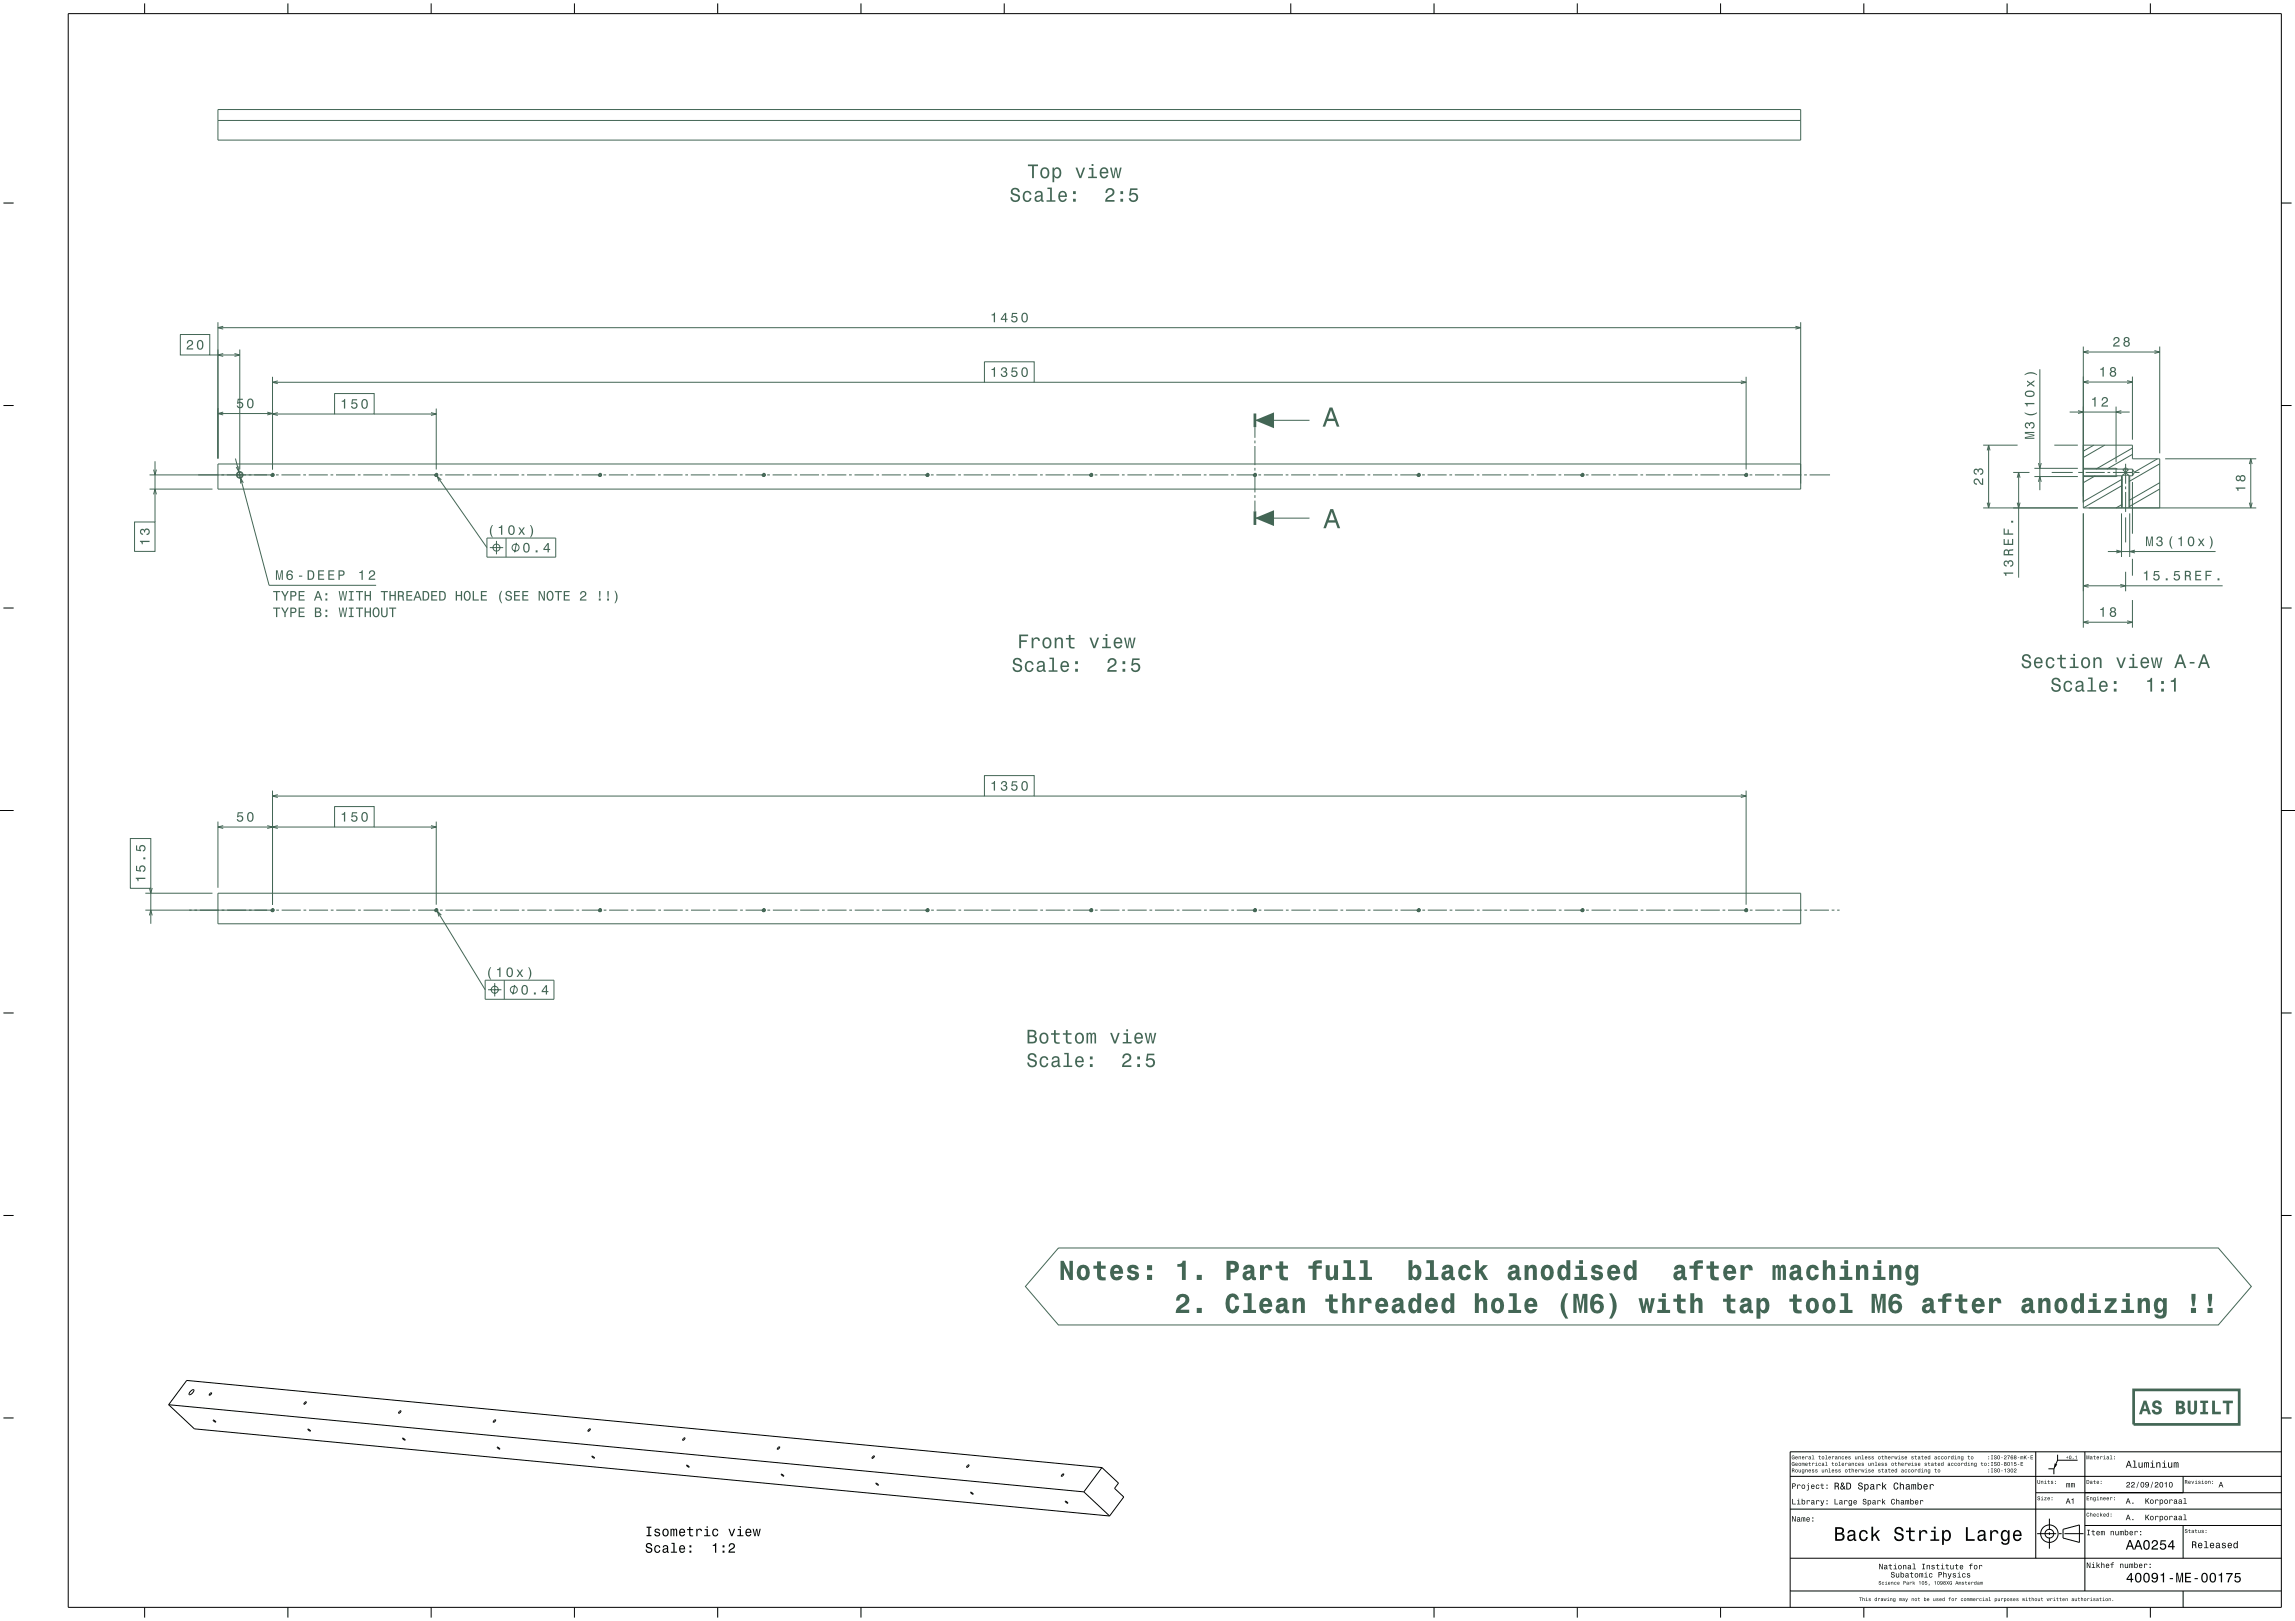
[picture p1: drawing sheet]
<svg xmlns="http://www.w3.org/2000/svg" width="841mm" height="594mm" viewBox="0 0 841 594" stroke-linecap="round" stroke-linejoin="round" font-family="sans-serif">
<g fill="none" stroke="#436655" stroke-width=".37">
<path d="M79.9 40.1h580v11.2h-580zM79.9 44.1h580M79.9 118.1v49.9M659.9 118.1v61.1h-580v-9.2h580M87.9 128.1v43.9M99.9 138.1v33.9M639.9 138.1v33.9M763.4 127v59.1M781.4 138v23.1M791.4 127v39.1M159.9 149.7v22.3M459.9 156.5v3.9"/>
<path d="M775.4 149v20.4M54.8 179.2h23.1M54.8 174h45.7M87.6 172.9a1.2 1.2 0 0 0-.9 1.5M87.7 172.8a1.2 1.2 0 0 1 1.4 1.2 1.2 1.2 0 0 1-1.3 1.2 1.2 1.2 0 0 1-1.1-1.4M87.9 172.7v2.6M99.8 173.4a.6 .6 0 0 1 .7 .6 .6 .6 0 0 1-.7 .6 .6 .6 0 0 1-.5-.7M99.9 173.4v1.3M101.1 174h1M103.1 174h7M111.1 174h1M113.1 174h7"/>
<path d="M121.1 174h1M123.1 174h7M131.1 174h1M133.1 174h7M141.1 174h1M143.1 174h7M151.1 174h1M153.1 174h7.4M159.8 173.4a.6 .6 0 0 1 .7 .6 .6 .6 0 0 1-.7 .6 .6 .6 0 0 1-.5-.7M159.9 173.4v1.3M161.1 174h1M163.1 174h7"/>
<path d="M171.1 174h1M173.1 174h7M181.1 174h1M183.1 174h7M191.1 174h1M193.1 174h7M201.1 174h1M203.1 174h7M211.1 174h1M213.1 174h7.4M219.8 173.4a.6 .6 0 0 1 .7 .6 .6 .6 0 0 1-.7 .6 .6 .6 0 0 1-.5-.7M219.9 173.4v1.3"/>
<path d="M221.1 174h1M223.1 174h7M231.1 174h1M233.1 174h7M241.1 174h1M243.1 174h7M251.1 174h1M253.1 174h7M261.1 174h1M263.1 174h7M271.1 174h1M273.1 174h7.4"/>
<path d="M279.8 173.4a.6 .6 0 0 1 .7 .6 .6 .6 0 0 1-.7 .6 .6 .6 0 0 1-.5-.7M279.9 173.4v1.3M281.1 174h1M283.1 174h7M291.1 174h1M293.1 174h7M301.1 174h1M303.1 174h7M311.1 174h1M313.1 174h7M321.1 174h1M323.1 174h7"/>
<path d="M331.1 174h1M333.1 174h7.4M339.8 173.4a.6 .6 0 0 1 .7 .6 .6 .6 0 0 1-.7 .6 .6 .6 0 0 1-.5-.7M339.9 173.4v1.3M341.1 174h1M343.1 174h7M351.1 174h1M353.1 174h7M361.1 174h1M363.1 174h7M371.1 174h1M373.1 174h7"/>
<path d="M381.1 174h1M383.1 174h7M391.1 174h1M393.1 174h7.4M399.8 173.4a.6 .6 0 0 1 .7 .6 .6 .6 0 0 1-.7 .6 .6 .6 0 0 1-.5-.7M399.9 173.4v1.3M401.1 174h1M403.1 174h7M411.1 174h1M413.1 174h7M421.1 174h1M423.1 174h7"/>
<path d="M431.1 174h1M433.1 174h7M441.1 174h1M443.1 174h7M451.1 174h1M453.1 174h7.4M459.8 173.4a.6 .6 0 0 1 .7 .6 .6 .6 0 0 1-.7 .6 .6 .6 0 0 1-.5-.7M459.9 161.4v1M459.9 163.4v7M459.9 171.4v1M459.9 173.4v7M461.1 174h1"/>
<path d="M463.1 174h7M471.1 174h1M473.1 174h7M481.1 174h1M483.1 174h7M491.1 174h1M493.1 174h7M501.1 174h1M503.1 174h7M511.1 174h1M513.1 174h7.4M519.8 173.4a.6 .6 0 0 1 .7 .6 .6 .6 0 0 1-.7 .6 .6 .6 0 0 1-.5-.7"/>
<path d="M519.9 173.4v1.3M521.1 174h1M523.1 174h7M531.1 174h1M533.1 174h7M541.1 174h1M543.1 174h7M551.1 174h1M553.1 174h7M561.1 174h1M563.1 174h7M571.1 174h1"/>
<path d="M573.1 174h7.4M579.8 173.4a.6 .6 0 0 1 .7 .6 .6 .6 0 0 1-.7 .6 .6 .6 0 0 1-.5-.7M579.9 173.4v1.3M581.1 174h1M583.1 174h7M591.1 174h1M593.1 174h7M601.1 174h1M603.1 174h7M611.1 174h1M613.1 174h7M621.1 174h1"/>
<path d="M623.1 174h7M631.1 174h1M633.1 174h7.4M639.8 173.4a.6 .6 0 0 1 .7 .6 .6 .6 0 0 1-.7 .6 .6 .6 0 0 1-.5-.7M639.9 173.4v1.3M641.1 174h1M643.1 174h7M651.1 174h1M653.1 174h7M661.1 174h1M663.1 174h7.5M726.7 163.1h12.6"/>
<path d="M737.7 173.1h6M745.5 174.6h15.9M745.5 171.6h15.9M751.9 173.1h7.7M752.8 163.1h8.6M761.6 173.1h1.7M763.4 163.1h18v5h10v18M763.4 171.6h12M763.4 171.9h14.7M763.4 174.4h14.3M763.8 174.4l-.4 .2h12M764.3 173.1h7"/>
<path d="M767.3 163.1l-3.9 2.2M767.8 174.4l-4.4 2.5M771.3 163.1l-7.9 4.6M772.3 173.1h1M774.3 173.1h7M775.4 171.6v3M775.4 171.6l.5 .3M775.9 174.4l-.5 .2M777.4 174.4v11.7M777.6 174.1h2.6M777.7 177.9l-14.3 8.2M777.7 175.6l-14.3 8.2"/>
<path d="M777.7 174.4v11.7M777.9 172.1l2.3 2.3M777.9 172.1h2M778.1 171.9l-.2 .2M778.1 171.9l.8-.5 .9 .5M778.9 169.9v7.4M778.9 178.3v1M779.8 171.9l.1 .2M779.8 171.9h1.6M779.9 172.1l-2.2 2.3M780.2 174.4h1.2M780.2 174.4v11.7"/>
<path d="M780.4 174.4v11.7M781.4 166.5l-9.3 5.4M781.4 164.2l-13.3 7.7M781.4 171.9v2.5M781.4 176.6v19M781.4 171.9l.7 1.2-.7 1.3M782.3 173.1h1.7M790.6 168.1l-8.5 4.9M791.4 179.2l-11.2 6.5M791.4 170l-11.2 6.5M791.4 176.9l-11.2 6.5M793.4 168.1h33.4"/>
<path d="M459.9 181.4v1M459.9 183.4v4M459.9 189.9h20M726.7 186.1h34.7M763.4 188.1v41.9M763.4 186.1h63.4M777.4 188.1v16M777.7 184.8l-2.3 1.3M778.9 180.3v7.3M778.9 189.6v9.2M780.4 188.1v16M778.9 209.5v7.2"/>
<path d="M781.4 204.8v6.2M781.4 219.9v10.1M99.9 289.7v41.8M639.9 289.7v41.8M79.9 301.1v24.2M159.9 301.1v30.4M53.3 333.5h47.2M53.3 327.3h24.6M79.9 327.3h580v11.2h-580zM99.6 333.1h.5M99.6 333.9h.5M99.8 332.9a.6 .6 0 0 1 .7 .6 .6 .6 0 0 1-.7 .6 .6 .6 0 0 1-.5-.7"/>
<path d="M99.9 332.9v1.3M101.2 333.5h1M103.2 333.5h7M111.2 333.5h1M113.2 333.5h7M121.2 333.5h1M123.2 333.5h7M131.2 333.5h1M133.2 333.5h7M141.2 333.5h1M143.2 333.5h7M151.2 333.5h1"/>
<path d="M153.2 333.5h7.3M159.6 333.1h.5M159.6 333.9h.5M159.8 332.9a.6 .6 0 0 1 .7 .6 .6 .6 0 0 1-.7 .6 .6 .6 0 0 1-.5-.7M159.9 332.9v1.3M161.2 333.5h1M163.2 333.5h7M171.2 333.5h1M173.2 333.5h7M181.2 333.5h1M183.2 333.5h7M191.2 333.5h1"/>
<path d="M193.2 333.5h7M201.2 333.5h1M203.2 333.5h7M211.2 333.5h1M213.2 333.5h7.3M219.6 333.1h.5M219.6 333.9h.5M219.8 332.9a.6 .6 0 0 1 .7 .6 .6 .6 0 0 1-.7 .6 .6 .6 0 0 1-.5-.7M219.9 332.9v1.3M221.2 333.5h1M223.2 333.5h7M231.2 333.5h1"/>
<path d="M233.2 333.5h7M241.2 333.5h1M243.2 333.5h7M251.2 333.5h1M253.2 333.5h7M261.2 333.5h1M263.2 333.5h7M271.2 333.5h1M273.2 333.5h7.3M279.6 333.1h.5M279.6 333.9h.5M279.8 332.9a.6 .6 0 0 1 .7 .6 .6 .6 0 0 1-.7 .6 .6 .6 0 0 1-.5-.7"/>
<path d="M279.9 332.9v1.3M281.2 333.5h1M283.2 333.5h7M291.2 333.5h1M293.2 333.5h7M301.2 333.5h1M303.2 333.5h7M311.2 333.5h1M313.2 333.5h7M321.2 333.5h1M323.2 333.5h7M331.2 333.5h1"/>
<path d="M333.2 333.5h7.3M339.6 333.1h.5M339.6 333.9h.5M339.8 332.9a.6 .6 0 0 1 .7 .6 .6 .6 0 0 1-.7 .6 .6 .6 0 0 1-.5-.7M339.9 332.9v1.3M341.2 333.5h1M343.2 333.5h7M351.2 333.5h1M353.2 333.5h7M361.2 333.5h1M363.2 333.5h7M371.2 333.5h1"/>
<path d="M373.2 333.5h7M381.2 333.5h1M383.2 333.5h7M391.2 333.5h1M393.2 333.5h7.3M399.6 333.1h.5M399.6 333.9h.5M399.8 332.9a.6 .6 0 0 1 .7 .6 .6 .6 0 0 1-.7 .6 .6 .6 0 0 1-.5-.7M399.9 332.9v1.3M401.2 333.5h1M403.2 333.5h7M411.2 333.5h1"/>
<path d="M413.2 333.5h7M421.2 333.5h1M423.2 333.5h7M431.2 333.5h1M433.2 333.5h7M441.2 333.5h1M443.2 333.5h7M451.2 333.5h1M453.2 333.5h7.3M459.6 333.1h.5M459.6 333.9h.5M459.8 332.9a.6 .6 0 0 1 .7 .6 .6 .6 0 0 1-.7 .6 .6 .6 0 0 1-.5-.7"/>
<path d="M459.9 332.9v1.3M461.2 333.5h1M463.2 333.5h7M471.2 333.5h1M473.2 333.5h7M481.2 333.5h1M483.2 333.5h7M491.2 333.5h1M493.2 333.5h7M501.2 333.5h1M503.2 333.5h7M511.2 333.5h1"/>
<path d="M513.2 333.5h7.3M519.6 333.1h.5M519.6 333.9h.5M519.8 332.9a.6 .6 0 0 1 .7 .6 .6 .6 0 0 1-.7 .6 .6 .6 0 0 1-.5-.7M519.9 332.9v1.3M521.2 333.5h1M523.2 333.5h7M531.2 333.5h1M533.2 333.5h7M541.2 333.5h1M543.2 333.5h7M551.2 333.5h1"/>
<path d="M553.2 333.5h7M561.2 333.5h1M563.2 333.5h7M571.2 333.5h1M573.2 333.5h7.3M579.6 333.1h.5M579.6 333.9h.5M579.8 332.9a.6 .6 0 0 1 .7 .6 .6 .6 0 0 1-.7 .6 .6 .6 0 0 1-.5-.7M579.9 332.9v1.3M581.2 333.5h1M583.2 333.5h7M591.2 333.5h1"/>
<path d="M593.2 333.5h7M601.2 333.5h1M603.2 333.5h7M611.2 333.5h1M613.2 333.5h7M621.2 333.5h1M623.2 333.5h7M631.2 333.5h1M633.2 333.5h7.3M639.6 333.1h.5M639.6 333.9h.5M639.8 332.9a.6 .6 0 0 1 .7 .6 .6 .6 0 0 1-.7 .6 .6 .6 0 0 1-.5-.7"/>
<path d="M639.9 332.9v1.3M641.2 333.5h1M643.2 333.5h7M651.2 333.5h1M653.2 333.5h7M661.2 333.5h1M663.2 333.5h7M671.2 333.5h1M673.2 333.5h.9"/>
<circle cx="87.9" cy="174" r=".98"/>
<circle cx="99.9" cy="174" r=".49"/>
<circle cx="159.9" cy="174" r=".49"/>
<circle cx="219.9" cy="174" r=".49"/>
<circle cx="279.9" cy="174" r=".49"/>
<circle cx="339.9" cy="174" r=".49"/>
<circle cx="399.9" cy="174" r=".49"/>
<circle cx="459.9" cy="174" r=".49"/>
<circle cx="519.9" cy="174" r=".49"/>
<circle cx="579.9" cy="174" r=".49"/>
<circle cx="639.9" cy="174" r=".49"/>
<circle cx="99.9" cy="333.5" r=".49"/>
<circle cx="159.9" cy="333.5" r=".49"/>
<circle cx="219.9" cy="333.5" r=".49"/>
<circle cx="279.9" cy="333.5" r=".49"/>
<circle cx="339.9" cy="333.5" r=".49"/>
<circle cx="399.9" cy="333.5" r=".49"/>
<circle cx="459.9" cy="333.5" r=".49"/>
<circle cx="519.9" cy="333.5" r=".49"/>
<circle cx="579.9" cy="333.5" r=".49"/>
<circle cx="639.9" cy="333.5" r=".49"/>
</g>
<g fill="none" stroke="#000" stroke-width=".37">
<path d="M25 5h811v584h-811zM53 1.2v3.8M105.5 1.2v3.8M158 1.2v3.8M210.5 1.2v3.8M263 1.2v3.8M315.5 1.2v3.8M368 1.2v3.8M473 1.2v3.8M525.5 1.2v3.8M578 1.2v3.8M630.5 1.2v3.8"/>
<path d="M683 1.2v3.8M735.5 1.2v3.8M788 1.2v3.8M1.2 74.4h3.8M836 74.4h3.7M1.2 148.6h3.8M836 148.6h3.7M1.2 222.8h3.8M836 222.8h3.7M0 297h5M836 297h5M1.2 371.2h3.8"/>
<path d="M836 371.2h3.7M1.2 445.4h3.8M836 445.4h3.7M1.2 519.6h3.8M61.8 514.7l6.6-8.9 335.4 32M61.8 514.7l9.4 8.9 335.4 31.9M61.8 514.7l335.4 32M69.8 509.8l.3-.3a.48 .48 0 0 1 .5-.3 .48 .48 0 0 1 .5 .3l-.9 1.3a.51 .51 0 0 1-.4 .3 .51 .51 0 0 1-.5-.2zM77 510.6l.4-.3a.6 .6 0 0 1-.1 .7 .6 .6 0 0 1-.6 .1zM111.7 513.9l.4-.3a.6 .6 0 0 1-.1 .7 .6 .6 0 0 1-.6 .1zM146.4 517.2l.4-.3a.59 .59 0 0 1-.1 .7 .59 .59 0 0 1-.6 .1zM836 519.6h3.7"/>
<path d="M78.1 520.4h.2a.6 .6 0 0 1 .7 .7zM112.8 523.7h.2a.6 .6 0 0 1 .7 .7zM147.5 527h.2a.6 .6 0 0 1 .7 .7zM181.1 520.5l.4-.2a.59 .59 0 0 1-.1 .6 .59 .59 0 0 1-.7 .1zM182.2 530.3h.2a.6 .6 0 0 1 .7 .7zM215.8 523.8l.4-.2a.59 .59 0 0 1-.1 .6 .59 .59 0 0 1-.7 .1zM216.9 533.6h.2a.6 .6 0 0 1 .7 .7zM250.5 527.1l.4-.2a.59 .59 0 0 1-.1 .6 .59 .59 0 0 1-.7 .1zM251.6 536.9h.2a.6 .6 0 0 1 .7 .7zM285.2 530.4l.4-.2a.6 .6 0 0 1-.1 .6 .6 .6 0 0 1-.7 .1zM319.9 533.7l.4-.2a.59 .59 0 0 1-.1 .6 .59 .59 0 0 1-.7 .1zM354.6 537l.4-.2a.6 .6 0 0 1-.2 .6 .6 .6 0 0 1-.6 .1z"/>
<path d="M403.8 537.8l6.1 5.7-1.5 1.9 3.4 3.2-5.2 6.9M403.8 537.8l-6.6 8.9M746 532v39M750.6 538.2h2v2M754 533.1v2M764 532v51M836 532h-180v57M286.3 540.2l.9 .7zM321 543.5l.9 .7zM355.6 546.8h.2a.6 .6 0 0 1 .7 .8zM389.2 540.4l.6-.3-.4 .7-.5 .2zM390.3 550.1l1 .7z"/>
<path d="M397.2 546.7l9.4 8.8M656 553h180M656 541h180M746 547h90M751 556.5v4M764 559h72M800 541v6M800 559v12M656 571h180M746.5 562h7M751 561.5v1M751 563.5v4"/>
<path d="M754.5 562h1M756 560.4l6-1.6v6.4l-6-1.6zM756.5 562h7M53 589v3.8M105.5 589v3.8M158 589v3.8M210.5 589v3.8M263 589v3.8M315.5 589v3.8M525.5 589v3.8M578 589v3.8M630.5 589v3.8"/>
<path d="M656 583h180M683 589v3.8M735.5 589v3.8M788 589v3.8M800 583v6"/>
<circle cx="751" cy="562" r="1.6"/>
<circle cx="751" cy="562" r="3.2"/>
</g>
<path d="M459.9 151.5v5M459.9 187.4v5" fill="none" stroke="#436655" stroke-width="1" stroke-linecap="butt"/>
<path d="M459.9 189.9l7-2.9v5.8z" fill-rule="evenodd" fill="#436655"/>
<path d="M459.9 154h20" fill="none" stroke="#436655" stroke-width=".37"/>
<path d="M459.9 154l7-2.9v5.8z" fill-rule="evenodd" fill="#436655"/>
<g fill="#000">
<path d="M656.7 538.1v1.4l.1-.5a.42 .42 0 0 1 .5 .1 .42 .42 0 0 1 .1 .4h.2l-.2-.6a.39 .39 0 0 0 .1-.5 .39 .39 0 0 0-.4-.3zM656.8 538.3l.5 .1v.3l-.5 .1zM657.9 539a.53 .53 0 0 0 1 0 .53 .53 0 0 0-1 0zM658 539a.4 .4 0 0 1 .8 0 .4 .4 0 0 1-.8 0zM659.1 538.5v.7a.35 .35 0 0 0 .3 .4 .35 .35 0 0 0 .4-.2l.2 .1v-1l-.5 .9zM660.4 538.6a.51 .51 0 0 0-.1 .7 .51 .51 0 0 0 .7 .1l-.1 .4-.6-.2a.44 .44 0 0 0 .5 .4 .44 .44 0 0 0 .4-.5v-1zM660.4 539a.4 .4 0 0 1 .8 0 .4 .4 0 0 1-.8 0zM661.5 538.5v1l.5-.9 .4 .9v-.7a.36 .36 0 0 0-.3-.4 .36 .36 0 0 0-.4 .2zM662.9 538.6a.53 .53 0 0 0-.1 .8 .53 .53 0 0 0 .8 0v-.2a.37 .37 0 0 1-.4 .2 .37 .37 0 0 1-.3-.3l.7-.1-.2-.5zM663 538.7l.3-.1 .1 .3h-.5zM664.1 538.5v.4l.6 .3-.3 .2-.4-.2a.4 .4 0 0 0 .5 .4 .4 .4 0 0 0 .1-.6l-.4-.3h.6l-.1-.2zM665.3 538.5v.4l.6 .3-.3 .2-.4-.2a.39 .39 0 0 0 .5 .4 .39 .39 0 0 0 .2-.6l-.5-.3h.6l-.1-.2zM667.6 538.5v.7a.35 .35 0 0 0 .3 .4 .35 .35 0 0 0 .4-.2l.2 .1v-1l-.5 .9zM668.8 538.5v1l.5-.9 .4 .9v-.7a.35 .35 0 0 0-.3-.4 .35 .35 0 0 0-.4 .2zM670.1 538.1l.3 .1v1.2l-.4 .1h.9l-.3-.1v-1.3zM671.4 538.6a.53 .53 0 0 0-.1 .8 .53 .53 0 0 0 .8 0v-.2a.37 .37 0 0 1-.4 .2 .37 .37 0 0 1-.3-.3l.7-.1-.2-.5zM671.5 538.7l.3-.1 .1 .3h-.5zM672.6 538.5v.4l.6 .3-.3 .2-.4-.2a.4 .4 0 0 0 .5 .4 .4 .4 0 0 0 .1-.6l-.4-.3h.6l-.1-.2zM673.8 538.5v.4l.6 .3-.3 .2-.4-.2a.4 .4 0 0 0 .5 .4 .4 .4 0 0 0 .2-.6l-.5-.3h.6l-.1-.2zM676.1 539a.53 .53 0 0 0 1 0 .53 .53 0 0 0-1 0zM676.2 539a.4 .4 0 0 1 .8 0 .4 .4 0 0 1-.8 0zM677.6 538.2l-.3 .4h.3v.9l.6 .1-.5-.4v-.6l.5-.1h-.5zM678.6 538.1v1.4l.4-.9 .4 .9v-.7a.35 .35 0 0 0-.3-.4 .35 .35 0 0 0-.4 .2zM679.9 538.6a.53 .53 0 0 0-.1 .8 .53 .53 0 0 0 .8 0v-.2a.37 .37 0 0 1-.4 .2 .37 .37 0 0 1-.3-.3l.7-.1-.2-.5zM680 538.7l.3-.1 .1 .3h-.5zM681 538.5v1l.3-.8 .6 .1a.36 .36 0 0 0-.3-.4 .36 .36 0 0 0-.4 .2zM682 538.5l.3 1 .3-.9 .3 .9 .3-1-.3 .9-.2-.9-.3 .9zM683.5 538.5l.3 .1v.8l-.4 .1h.9l-.4-.1v-.9zM683.8 538.1l.2 .2zM684.7 538.5v.4l.6 .3-.3 .2-.4-.2a.4 .4 0 0 0 .5 .4 .4 .4 0 0 0 .2-.6l-.5-.3h.6l-.1-.2zM685.9 538.6a.53 .53 0 0 0-.1 .8 .53 .53 0 0 0 .8 0l.1-.2a.37 .37 0 0 1-.4 .2 .37 .37 0 0 1-.3-.3l.7-.1-.3-.5zM686.1 538.7l.3-.1 .1 .3h-.5zM688.4 538.5v.4l.5 .3-.2 .2-.4-.2a.4 .4 0 0 0 .5 .4 .4 .4 0 0 0 .1-.6l-.4-.3h.6l-.1-.2zM689.7 538.2l-.3 .4h.3l.1 .9 .5 .1-.4-.4v-.6l.4-.1h-.4zM690.8 538.5l-.1 .3 .5-.2 .1 .3a.39 .39 0 0 0-.6 .1 .39 .39 0 0 0 .3 .6l.6-.2-.2-.9zM690.8 539.2a.25 .25 0 0 1 .5 0 .25 .25 0 0 1-.5 0zM692.1 538.2l-.3 .4h.3l.1 .9 .5 .1-.4-.4v-.6l.4-.1h-.4zM693.2 538.6a.53 .53 0 0 0-.1 .8 .53 .53 0 0 0 .8 0l.1-.2a.37 .37 0 0 1-.4 .2 .37 .37 0 0 1-.3-.3l.7-.1-.3-.5zM693.4 538.7l.3-.1 .1 .3h-.5zM694.4 538.6a.55 .55 0 0 0-.2 .6 .55 .55 0 0 0 .7 .3h.3v-1.4l-.2 .5zM694.3 539a.38 .38 0 0 1 .7 0 .38 .38 0 0 1-.7 0zM696.9 538.5l-.1 .3 .5-.2 .1 .3a.41 .41 0 0 0-.6 .1 .41 .41 0 0 0 .1 .6l.8-.2-.2-.9zM696.9 539.2a.25 .25 0 0 1 .5 0 .25 .25 0 0 1-.5 0zM698.1 538.6a.53 .53 0 0 0-.1 .8 .53 .53 0 0 0 .8-.1v-.1a.38 .38 0 0 1-.5 .1 .38 .38 0 0 1 0-.6 .38 .38 0 0 1 .5 .1l-.2-.3zM699.3 538.6a.53 .53 0 0 0-.1 .8 .53 .53 0 0 0 .8-.1l.1-.1a.38 .38 0 0 1-.6 .1 .38 .38 0 0 1 0-.6 .38 .38 0 0 1 .6 .1l-.3-.3zM700.4 539a.53 .53 0 0 0 1 0 .53 .53 0 0 0-1 0zM700.5 539a.4 .4 0 0 1 .8 0 .4 .4 0 0 1-.8 0zM701.7 538.5v1l.2-.8 .6 .1a.36 .36 0 0 0-.2-.4 .36 .36 0 0 0-.4 .2zM702.9 538.6a.55 .55 0 0 0-.2 .6 .55 .55 0 0 0 .7 .3h.3v-1.4l-.2 .5zM702.8 539a.4 .4 0 0 1 .8 0 .4 .4 0 0 1-.8 0zM704.1 538.5l.3 .1v.8l-.3 .1h.9l-.4-.1v-.9zM704.4 538.1l.2 .2zM705.3 538.5v1l.4-.9 .4 .9v-.7a.35 .35 0 0 0-.2-.4 .35 .35 0 0 0-.5 .2zM706.5 538.6a.51 .51 0 0 0-.1 .7 .51 .51 0 0 0 .8 .1l-.2 .4-.5-.2a.44 .44 0 0 0 .5 .4 .44 .44 0 0 0 .3-.5v-1zM706.6 539a.36 .36 0 0 1 .7 0 .36 .36 0 0 1-.7 0zM709.1 538.2l-.3 .4h.3l.1 .9 .5 .1-.4-.4v-.6l.4-.1h-.4zM710.1 539a.53 .53 0 0 0 1 0 .53 .53 0 0 0-1 0zM710.3 539a.37 .37 0 0 1 .7 0 .37 .37 0 0 1-.7 0zM728.6 539.2v.3h.3v-.3zM728.6 538.5v.3h.3v-.3zM729.6 538.1l.3 .2v1.1l-.3 .1h.7l-.2-.1v-1.1l.2-.2zM730.8 538.2a.56 .56 0 0 0 .1 .7 .56 .56 0 0 0 .6 .2 .4 .4 0 0 1-.4 .3 .4 .4 0 0 1-.4-.3 .51 .51 0 0 0 .5 .5 .51 .51 0 0 0 .5-.6 .51 .51 0 0 0-.7-.3l.1-.4 .4 .3 .1-.2zM732 538.3a.67 .67 0 0 0-.1 .9 .67 .67 0 0 0 .9 .2 .67 .67 0 0 0 .1-.9 .67 .67 0 0 0-.9-.2zM732.3 538.3a.48 .48 0 0 1 .4 .5 .48 .48 0 0 1-.5 .5zM733.4 538.9l.5 .2zM734.5 538.4l.3 .1 .2 1v-1.4zM735.7 538.3l-.1 .3 .3-.3 .3 .1-.3 .5a.3 .3 0 0 1 .4 .2 .3 .3 0 0 1-.3 .4 .3 .3 0 0 1-.3-.4h-.2a.46 .46 0 0 0 .7 .5 .46 .46 0 0 0 .1-.8 .41 .41 0 0 0 0-.6 .41 .41 0 0 0-.6 .1zM736.9 538.3l-.1 .9 .2 .3a.65 .65 0 0 0 .8-.7 .65 .65 0 0 0-.9-.5zM737.1 538.3a.47 .47 0 0 1 .4 .6 .47 .47 0 0 1-.5 .4zM738.1 538.3l-.1 .3h.2a.3 .3 0 0 1 .3-.3 .3 .3 0 0 1 .3 .4 .3 .3 0 0 1-.4 .2l-.4 .6h.9l-.7-.1 .1-.2a.52 .52 0 0 0 .7-.6 .52 .52 0 0 0-.9-.3z" fill-rule="evenodd"/>
<path d="M656.7 533.5a.67 .67 0 0 0-.2 .9 .67 .67 0 0 0 .9 .3h.2v-.7h-.5l.3 .2-.2 .4a.49 .49 0 0 1-.5-.6 .49 .49 0 0 1 .7-.4l.2 .2-.3-.5zM658 533.8a.53 .53 0 0 0-.1 .8 .53 .53 0 0 0 .8 0l.1-.2a.37 .37 0 0 1-.5 .2 .37 .37 0 0 1-.2-.3l.7-.1-.3-.5zM658.1 533.9l.3-.1 .2 .3h-.5zM659.1 533.7v1l.5-.9 .4 .9v-.7a.35 .35 0 0 0-.3-.4 .35 .35 0 0 0-.4 .2zM660.4 533.8a.54 .54 0 0 0-.1 .8 .54 .54 0 0 0 .8 0l.1-.2a.37 .37 0 0 1-.4 .2 .37 .37 0 0 1-.3-.3l.7-.1-.3-.5zM660.6 533.9l.3-.1 .1 .3h-.5zM661.6 533.7v1l.3-.8 .6 .1a.36 .36 0 0 0-.3-.4 .36 .36 0 0 0-.4 .2zM662.9 533.7l-.1 .3 .5-.2v.3a.39 .39 0 0 0-.5 .1 .39 .39 0 0 0 .2 .6l.7-.1-.2-.9zM662.9 534.4a.25 .25 0 0 1 .5 0 .25 .25 0 0 1-.5 0zM664.1 533.3l.2 .1v1.2l-.3 .1h.9l-.4-.1v-1.3zM666.6 533.4l-.3 .4h.3l.1 .9 .5 .1-.4-.4v-.6l.4-.1h-.4zM667.6 534.2a.53 .53 0 0 0 1 0 .53 .53 0 0 0-1 0zM667.7 534.2a.4 .4 0 0 1 .8 0 .4 .4 0 0 1-.8 0zM668.9 533.3l.3 .1v1.2l-.4 .1h.9l-.3-.1v-1.3zM670.1 533.8a.54 .54 0 0 0 0 .8 .54 .54 0 0 0 .7 0l.1-.2a.37 .37 0 0 1-.4 .2 .37 .37 0 0 1-.3-.3l.7-.1-.2-.5zM670.3 533.9l.3-.1 .1 .3h-.5zM671.3 533.7v1l.3-.8 .6 .1a.36 .36 0 0 0-.3-.4 .36 .36 0 0 0-.4 .2zM672.6 533.7l-.1 .3 .5-.2 .1 .3a.41 .41 0 0 0-.6 .1 .41 .41 0 0 0 .1 .6l.8-.2-.2-.9zM672.6 534.4a.25 .25 0 0 1 .5 0 .25 .25 0 0 1-.5 0zM673.7 533.7v1l.5-.9 .3 .9v-.7a.35 .35 0 0 0-.2-.4 .35 .35 0 0 0-.4 .2zM675 533.8a.53 .53 0 0 0-.1 .8 .53 .53 0 0 0 .8-.1l.1-.1a.38 .38 0 0 1-.6 .1 .38 .38 0 0 1 0-.6 .38 .38 0 0 1 .6 .1l-.3-.3zM676.2 533.8a.54 .54 0 0 0-.1 .8 .54 .54 0 0 0 .8 0l.1-.2a.37 .37 0 0 1-.5 .2 .37 .37 0 0 1-.2-.3l.7-.1-.3-.5zM676.4 533.9l.3-.1 .1 .3h-.5zM677.4 533.7v.4l.6 .3-.2 .2-.5-.2a.39 .39 0 0 0 .6 .4 .39 .39 0 0 0 .1-.6l-.5-.3h.7l-.2-.2zM679.8 533.7v.7a.36 .36 0 0 0 .2 .4 .36 .36 0 0 0 .4-.2l.2 .1v-1l-.5 .9zM681 533.7v1l.4-.9 .4 .9v-.7a.36 .36 0 0 0-.2-.4 .36 .36 0 0 0-.5 .2zM682.3 533.3l.2 .1v1.2l-.3 .1h.9l-.4-.1v-1.3zM683.5 533.8a.53 .53 0 0 0-.1 .8 .53 .53 0 0 0 .8 0l.1-.2a.37 .37 0 0 1-.5 .2 .37 .37 0 0 1-.2-.3l.7-.1-.3-.5zM683.6 533.9l.3-.1 .2 .3h-.5zM684.7 533.7v.4l.6 .3-.3 .2-.4-.2a.39 .39 0 0 0 .5 .4 .39 .39 0 0 0 .2-.6l-.5-.3h.6l-.1-.2zM686 533.7l-.1 .4 .6 .3-.2 .2-.5-.2a.39 .39 0 0 0 .6 .4 .39 .39 0 0 0 .1-.6l-.5-.3h.7l-.2-.2zM688.2 534.2a.55 .55 0 0 0 1.1 0 .55 .55 0 0 0-1.1 0zM688.4 534.2a.37 .37 0 0 1 .7 0 .37 .37 0 0 1-.7 0zM689.7 533.4l-.3 .4h.3l.1 .9 .5 .1-.4-.4v-.6l.4-.1h-.4zM690.7 533.3v1.4l.5-.9 .3 .9v-.7a.35 .35 0 0 0-.2-.4 .35 .35 0 0 0-.4 .2zM692 533.8a.53 .53 0 0 0-.1 .8 .53 .53 0 0 0 .8 0l.1-.2a.37 .37 0 0 1-.5 .2 .37 .37 0 0 1-.2-.3l.7-.1-.3-.5zM692.1 533.9l.3-.1 .2 .3h-.5zM693.2 533.7v1l.2-.8 .6 .1a.36 .36 0 0 0-.2-.4 .36 .36 0 0 0-.5 .2zM694.2 533.7l.2 1 .4-.9 .3 .9 .2-1-.3 .9-.2-.9-.3 .9zM695.6 533.7l.3 .1v.8l-.3 .1h.9l-.4-.1v-.9zM695.9 533.3l.2 .2zM696.9 533.7v.4l.5 .3-.2 .2-.4-.2a.39 .39 0 0 0 .5 .4 .39 .39 0 0 0 .1-.6l-.4-.3h.6l-.1-.2zM698.1 533.8a.53 .53 0 0 0-.1 .8 .53 .53 0 0 0 .8 0v-.2a.37 .37 0 0 1-.4 .2 .37 .37 0 0 1-.3-.3l.7-.1-.2-.5zM698.2 533.9l.3-.1 .2 .3h-.6zM700.5 533.7v.4l.6 .3-.3 .2-.4-.2a.39 .39 0 0 0 .5 .4 .39 .39 0 0 0 .2-.6l-.5-.3h.6l-.1-.2zM701.9 533.4l-.3 .4h.3v.9l.5 .1-.4-.4v-.6l.4-.1h-.4zM703 533.7l-.2 .3 .5-.2 .1 .3a.39 .39 0 0 0-.6 .1 .39 .39 0 0 0 .3 .6l.6-.1-.1-.8-.2-.3zM703 534.4a.25 .25 0 0 1 .5 0 .25 .25 0 0 1-.5 0zM704.3 533.4l-.3 .4h.3l.1 .9 .5 .1-.4-.4v-.6l.4-.1h-.4zM705.4 533.8a.54 .54 0 0 0-.1 .8 .54 .54 0 0 0 .8 0v-.2a.37 .37 0 0 1-.4 .2 .37 .37 0 0 1-.3-.3l.7-.1-.2-.5zM705.5 533.9l.3-.1 .1 .3h-.5zM706.5 533.8a.51 .51 0 0 0-.1 .7 .51 .51 0 0 0 .7 .1l.2 .1v-1.4l-.1 .5zM706.4 534.2a.4 .4 0 0 1 .8 0 .4 .4 0 0 1-.8 0zM709 533.7l-.1 .3 .5-.2 .1 .3a.39 .39 0 0 0-.6 .1 .39 .39 0 0 0 .3 .6l.6-.1-.1-.8-.2-.3zM709.1 534.4a.24 .24 0 0 1 .4 0 .24 .24 0 0 1-.4 0zM710.2 533.8a.53 .53 0 0 0-.1 .8 .53 .53 0 0 0 .8-.1l.1-.1a.38 .38 0 0 1-.6 .1 .38 .38 0 0 1 0-.6 .38 .38 0 0 1 .6 .1l-.3-.3zM711.4 533.8a.53 .53 0 0 0 0 .8 .53 .53 0 0 0 .8-.1v-.1a.38 .38 0 0 1-.6 .1 .38 .38 0 0 1 0-.6 .38 .38 0 0 1 .6 .1l-.3-.3zM712.5 534.2a.55 .55 0 0 0 1.1 0 .55 .55 0 0 0-1.1 0zM712.7 534.2a.37 .37 0 0 1 .7 0 .37 .37 0 0 1-.7 0zM713.8 533.7v1l.3-.8 .6 .1a.36 .36 0 0 0-.3-.4 .36 .36 0 0 0-.4 .2zM715 533.8a.51 .51 0 0 0-.1 .7 .51 .51 0 0 0 .7 .1l.2 .1v-1.4l-.2 .5zM714.9 534.2a.4 .4 0 0 1 .8 0 .4 .4 0 0 1-.8 0zM716.3 533.7l.3 .1v.8l-.4 .1h.9l-.4-.1v-.9zM716.6 533.3l.1 .2zM717.4 533.7v1l.5-.9 .4 .9v-.7a.36 .36 0 0 0-.3-.4 .36 .36 0 0 0-.4 .2zM718.7 533.8a.51 .51 0 0 0-.1 .7 .51 .51 0 0 0 .7 .1l-.1 .4-.6-.2a.44 .44 0 0 0 .5 .4 .44 .44 0 0 0 .4-.5v-1zM718.7 534.2a.4 .4 0 0 1 .8 0 .4 .4 0 0 1-.8 0zM721.3 533.4l-.3 .4h.3l.1 .9 .5 .1-.4-.4v-.6l.4-.1h-.4zM722.2 534.2a.55 .55 0 0 0 1.1 0 .55 .55 0 0 0-1.1 0zM722.4 534.2a.37 .37 0 0 1 .7 0 .37 .37 0 0 1-.7 0zM728.6 534.4v.3h.3v-.3zM728.6 533.7v.3h.3v-.3zM729.6 533.3l.3 .2v1.1l-.3 .1h.7l-.2-.1v-1.1l.2-.2zM730.8 533.4a.56 .56 0 0 0 .1 .7 .56 .56 0 0 0 .6 .2 .4 .4 0 0 1-.4 .3 .4 .4 0 0 1-.4-.3 .51 .51 0 0 0 .5 .5 .51 .51 0 0 0 .5-.6 .51 .51 0 0 0-.7-.3l.1-.4 .4 .3 .1-.2zM732 533.5a.67 .67 0 0 0-.1 .9 .67 .67 0 0 0 .9 .2 .67 .67 0 0 0 .1-.9 .67 .67 0 0 0-.9-.2zM732.3 533.5a.48 .48 0 0 1 .4 .5 .48 .48 0 0 1-.5 .5zM733.4 534.1l.5 .2zM734.5 533.5l-.1 .3h.2a.3 .3 0 0 1 .3-.3 .3 .3 0 0 1 .3 .4 .3 .3 0 0 1-.4 .2l-.5 .6h1l-.8-.1 .2-.2a.52 .52 0 0 0 .6-.6 .52 .52 0 0 0-.8-.3zM735.6 533.4l.7 .2-.5 .8v.3h.2l.5-1.3zM737 533.4l-.1 .1a.63 .63 0 0 0-.1 .9 .63 .63 0 0 0 .9 .1l-.2-.6-.5 .1 .2-.5 .5 .1zM737 534.3a.3 .3 0 0 1 .6 0 .3 .3 0 0 1-.6 0zM738.2 533.4v.6a.44 .44 0 0 0-.1 .6 .44 .44 0 0 0 .7 0 .44 .44 0 0 0-.1-.6 .4 .4 0 0 0 .1-.6 .4 .4 0 0 0-.6 0zM738.2 534.4a.3 .3 0 0 1 .6 0 .3 .3 0 0 1-.6 0zM738.2 533.7a.25 .25 0 0 1 .5 0 .25 .25 0 0 1-.5 0zM739.4 534.1l.5 .2zM740.4 533.7v1l.3-.9 .1 .9 .3-.9 .3 .9-.1-1.1zM741.7 533.3v1.4l.3-.6 .7 .6-.5-.8 .5-.6-.8 .7zM743.1 534.1l.5 .2zM744.1 533.3v1.4h.9l-.7-.1v-.5h.6l-.6-.2v-.4l.7-.2z" fill-rule="evenodd"/>
<path d="M656.7 535.9a.67 .67 0 0 0-.2 .9 .67 .67 0 0 0 .9 .3h.2v-.7h-.5l.3 .2-.2 .4a.49 .49 0 0 1-.5-.6 .49 .49 0 0 1 .7-.4l.2 .2-.3-.5zM658 536.2a.53 .53 0 0 0-.1 .8 .53 .53 0 0 0 .8 0l.1-.2a.37 .37 0 0 1-.5 .2 .37 .37 0 0 1-.2-.3l.7-.1-.3-.5zM658.1 536.3l.3-.1 .2 .3h-.5zM659.1 536.6a.53 .53 0 0 0 1 0 .53 .53 0 0 0-1 0zM659.2 536.6a.4 .4 0 0 1 .8 0 .4 .4 0 0 1-.8 0zM660.3 536.1v1l.3-.9 .1 .9 .3-.9 .2 .9-.1-1.1zM661.6 536.2a.53 .53 0 0 0 0 .8 .53 .53 0 0 0 .7 0l.1-.2a.37 .37 0 0 1-.4 .2 .37 .37 0 0 1-.3-.3l.7-.1-.2-.5zM661.8 536.3l.3-.1 .1 .3h-.5zM663 535.8l-.3 .4h.3l.1 .9 .5 .1-.4-.4v-.6l.4-.1h-.4zM664 536.1v1l.3-.8 .6 .1a.36 .36 0 0 0-.3-.4 .36 .36 0 0 0-.4 .2zM665.3 536.1l.3 .1v.8l-.4 .1h.9l-.4-.1v-.9zM665.6 535.7l.1 .2zM666.5 536.2a.53 .53 0 0 0-.1 .8 .53 .53 0 0 0 .8-.1l.1-.1a.38 .38 0 0 1-.6 .1 .38 .38 0 0 1 0-.6 .38 .38 0 0 1 .6 .1l-.3-.3zM667.7 536.1l-.1 .3 .5-.2 .1 .3a.41 .41 0 0 0-.5 .1 .41 .41 0 0 0 .1 .6l.7-.2-.2-.9zM667.8 536.8a.24 .24 0 0 1 .4 0 .24 .24 0 0 1-.4 0zM668.9 535.7l.3 .1v1.2l-.4 .1h.9l-.3-.1v-1.3zM671.5 535.8l-.3 .4h.3l.1 .9 .5 .1-.4-.4v-.6l.4-.1h-.4zM672.4 536.6a.55 .55 0 0 0 1.1 0 .55 .55 0 0 0-1.1 0zM672.6 536.6a.37 .37 0 0 1 .7 0 .37 .37 0 0 1-.7 0zM673.8 535.7l.2 .1v1.2l-.3 .1h.9l-.4-.1v-1.3zM675 536.2a.54 .54 0 0 0-.1 .8 .54 .54 0 0 0 .8 0l.1-.2a.37 .37 0 0 1-.5 .2 .37 .37 0 0 1-.2-.3l.7-.1-.3-.5zM675.1 536.3l.3-.1 .2 .3h-.5zM676.2 536.1v1l.2-.8 .6 .1a.36 .36 0 0 0-.2-.4 .36 .36 0 0 0-.5 .2zM677.4 536.1l-.1 .3 .5-.2 .1 .3a.41 .41 0 0 0-.5 .1 .41 .41 0 0 0 .1 .6l.7-.2-.2-.9zM677.5 536.8a.25 .25 0 0 1 .5 0 .25 .25 0 0 1-.5 0zM678.6 536.1v1l.4-.9 .4 .9v-.7a.35 .35 0 0 0-.3-.4 .35 .35 0 0 0-.4 .2zM679.9 536.2a.53 .53 0 0 0-.1 .8 .53 .53 0 0 0 .8-.1v-.1a.38 .38 0 0 1-.5 .1 .38 .38 0 0 1 0-.6 .38 .38 0 0 1 .5 .1l-.2-.3zM681.1 536.2a.54 .54 0 0 0-.1 .8 .54 .54 0 0 0 .8 0v-.2a.37 .37 0 0 1-.4 .2 .37 .37 0 0 1-.3-.3l.7-.1-.2-.5zM681.2 536.3l.3-.1 .2 .3h-.6zM682.3 536.1v.4l.6 .3-.3 .2-.4-.2a.39 .39 0 0 0 .5 .4 .39 .39 0 0 0 .2-.6l-.5-.3h.6l-.1-.2zM684.6 536.1v.7a.36 .36 0 0 0 .3 .4 .36 .36 0 0 0 .4-.2l.2 .1v-1l-.5 .9zM685.8 536.1v1l.5-.9 .4 .9v-.7a.36 .36 0 0 0-.3-.4 .36 .36 0 0 0-.4 .2zM687.1 535.7l.3 .1v1.2l-.4 .1h.9l-.3-.1v-1.3zM688.4 536.2a.53 .53 0 0 0-.1 .8 .53 .53 0 0 0 .8 0v-.2a.37 .37 0 0 1-.4 .2 .37 .37 0 0 1-.3-.3l.7-.1-.2-.5zM688.5 536.3l.3-.1 .1 .3h-.5zM689.6 536.1v.4l.6 .3-.3 .2-.4-.2a.39 .39 0 0 0 .5 .4 .39 .39 0 0 0 .1-.6l-.4-.3h.6l-.1-.2zM690.8 536.1v.4l.6 .3-.3 .2-.4-.2a.39 .39 0 0 0 .5 .4 .39 .39 0 0 0 .2-.6l-.5-.3h.6l-.1-.2zM693.1 536.6a.53 .53 0 0 0 1 0 .53 .53 0 0 0-1 0zM693.2 536.6a.4 .4 0 0 1 .8 0 .4 .4 0 0 1-.8 0zM694.6 535.8l-.3 .4h.3v.9l.6 .1-.4-.4v-.6l.4-.1h-.4zM695.6 535.7v1.4l.4-.9 .4 .9v-.7a.35 .35 0 0 0-.2-.4 .35 .35 0 0 0-.5 .2zM696.9 536.2a.53 .53 0 0 0-.1 .8 .53 .53 0 0 0 .8 0v-.2a.37 .37 0 0 1-.4 .2 .37 .37 0 0 1-.3-.3l.7-.1-.2-.5zM697 536.3l.3-.1 .1 .3h-.5zM698 536.1v1l.3-.8 .6 .1a.36 .36 0 0 0-.3-.4 .36 .36 0 0 0-.4 .2zM699 536.1l.3 1 .3-.9 .3 .9 .3-1-.3 .9-.2-.9-.3 .9zM700.5 536.1l.3 .1v.8l-.4 .1h.9l-.3-.1v-.9zM700.8 535.7l.2 .2zM701.7 536.1v.4l.6 .3-.2 .2-.5-.2a.39 .39 0 0 0 .5 .4 .39 .39 0 0 0 .2-.6l-.5-.3h.6l-.1-.2zM702.9 536.2a.53 .53 0 0 0-.1 .8 .53 .53 0 0 0 .8 0l.1-.2a.37 .37 0 0 1-.4 .2 .37 .37 0 0 1-.3-.3l.7-.1-.3-.5zM703.1 536.3l.3-.1 .1 .3h-.5zM705.4 536.1v.4l.5 .3-.2 .2-.4-.2a.39 .39 0 0 0 .5 .4 .39 .39 0 0 0 .1-.6l-.4-.3h.6l-.1-.2zM706.7 535.8l-.3 .4h.3l.1 .9 .5 .1-.4-.4v-.6l.4-.1h-.4zM707.8 536.1l-.1 .3 .5-.2 .1 .3a.39 .39 0 0 0-.6 .1 .39 .39 0 0 0 .3 .6l.6-.1-.1-.8-.2-.3zM707.8 536.8a.25 .25 0 0 1 .5 0 .25 .25 0 0 1-.5 0zM709.1 535.8l-.3 .4h.3l.1 .9 .5 .1-.4-.4v-.6l.4-.1h-.4zM710.2 536.2a.54 .54 0 0 0-.1 .8 .54 .54 0 0 0 .8 0l.1-.2a.37 .37 0 0 1-.4 .2 .37 .37 0 0 1-.3-.3l.7-.1-.3-.5zM710.4 536.3l.3-.1 .1 .3h-.5zM711.4 536.2a.51 .51 0 0 0-.1 .7 .51 .51 0 0 0 .7 .1l.2 .1v-1.4l-.2 .5zM711.3 536.6a.4 .4 0 0 1 .8 0 .4 .4 0 0 1-.8 0zM713.9 536.1l-.1 .3 .5-.2 .1 .3a.39 .39 0 0 0-.6 .1 .39 .39 0 0 0 .3 .6l.6-.2-.2-.9zM713.9 536.8a.25 .25 0 0 1 .5 0 .25 .25 0 0 1-.5 0zM715.1 536.2a.53 .53 0 0 0-.1 .8 .53 .53 0 0 0 .8-.1v-.1a.38 .38 0 0 1-.5 .1 .38 .38 0 0 1 0-.6 .38 .38 0 0 1 .5 .1l-.2-.3zM716.3 536.2a.53 .53 0 0 0-.1 .8 .53 .53 0 0 0 .8-.1l.1-.1a.38 .38 0 0 1-.6 .1 .38 .38 0 0 1 0-.6 .38 .38 0 0 1 .6 .1l-.3-.3zM717.4 536.6a.53 .53 0 0 0 1 0 .53 .53 0 0 0-1 0zM717.5 536.6a.4 .4 0 0 1 .8 0 .4 .4 0 0 1-.8 0zM718.7 536.1v1l.2-.8 .6 .1a.36 .36 0 0 0-.2-.4 .36 .36 0 0 0-.4 .2zM719.9 536.2a.51 .51 0 0 0-.1 .7 .51 .51 0 0 0 .7 .1l.2 .1v-1.4l-.2 .5zM719.8 536.6a.4 .4 0 0 1 .8 0 .4 .4 0 0 1-.8 0zM721.1 536.1l.3 .1v.8l-.3 .1h.9l-.4-.1v-.9zM721.4 535.7l.2 .2zM722.3 536.1v1l.4-.9 .4 .9v-.7a.36 .36 0 0 0-.2-.4 .36 .36 0 0 0-.5 .2zM723.5 536.2a.51 .51 0 0 0-.1 .7 .51 .51 0 0 0 .8 .1l-.2 .4-.5-.2a.44 .44 0 0 0 .5 .4 .44 .44 0 0 0 .3-.5v-1zM723.6 536.6a.36 .36 0 0 1 .7 0 .36 .36 0 0 1-.7 0zM726.2 535.8l-.4 .4h.4v.9l.5 .1-.4-.4v-.6l.4-.1h-.4zM727.1 536.6a.53 .53 0 0 0 1 0 .53 .53 0 0 0-1 0zM727.3 536.6a.37 .37 0 0 1 .7 0 .37 .37 0 0 1-.7 0zM728.6 536.8v.3h.3v-.3zM728.6 536.1v.3h.3v-.3zM729.6 535.7l.3 .2v1.1l-.3 .1h.7l-.2-.1v-1.1l.2-.2zM730.8 535.8a.56 .56 0 0 0 .1 .7 .56 .56 0 0 0 .6 .2 .4 .4 0 0 1-.4 .3 .4 .4 0 0 1-.4-.3 .51 .51 0 0 0 .5 .5 .51 .51 0 0 0 .5-.6 .51 .51 0 0 0-.7-.3l.1-.4 .4 .3 .1-.2zM732 535.9a.67 .67 0 0 0-.1 .9 .67 .67 0 0 0 .9 .2 .67 .67 0 0 0 .1-.9 .67 .67 0 0 0-.9-.2zM732.3 535.9a.48 .48 0 0 1 .4 .5 .48 .48 0 0 1-.5 .5zM733.4 536.5l.5 .2zM734.5 535.8l.1 .6a.44 .44 0 0 0-.1 .6 .44 .44 0 0 0 .7 0 .44 .44 0 0 0-.1-.6 .4 .4 0 0 0 0-.6 .4 .4 0 0 0-.6 0zM734.5 536.8a.3 .3 0 0 1 .6 0 .3 .3 0 0 1-.6 0zM734.6 536.1a.25 .25 0 0 1 .5 0 .25 .25 0 0 1-.5 0zM735.7 535.9l-.1 .9 .2 .3a.65 .65 0 0 0 .8-.7 .65 .65 0 0 0-.9-.5zM735.9 535.9a.47 .47 0 0 1 .4 .6 .47 .47 0 0 1-.5 .4zM736.9 536l.3 .1 .2 1v-1.4zM738.1 535.8l-.1 .7a.39 .39 0 0 1 .5-.1 .39 .39 0 0 1 .2 .5l-.7-.1a.48 .48 0 0 0 .6 .4 .48 .48 0 0 0 .3-.7 .48 .48 0 0 0-.7-.2l.1-.4 .6-.1zM739.4 536.5l.5 .2zM740.5 535.7v1.4h.9l-.7-.1v-.5h.6l-.6-.2v-.4l.6-.2z" fill-rule="evenodd"/>
<path d="M752.9 536.3l1 .4-1.3 1.5z" fill-rule="evenodd"/>
<path d="M757.5 533.6v.4l-.4 .1h.4l.1 .4v-.4l.4-.1h-.4zM758.3 533.6l.1 1.1a.58 .58 0 0 0 .7-.7 .58 .58 0 0 0-.8-.4zM758.5 533.6a.42 .42 0 0 1 .4 .4 .42 .42 0 0 1-.5 .4zM759.6 534.4l.2 .3zM760.5 533.6l.3 .2 .1 .9v-1.3z" fill-rule="evenodd"/>
<path d="M764.6 533.3v1.4l.2-1.2 .2 1.2 .5-1.2 .1 1.2v-1.4h-.2l-.3 1.3-.2-1.3zM766 533.7l-.1 .3 .5-.2 .1 .3a.39 .39 0 0 0-.6 .1 .39 .39 0 0 0 .3 .6l.6-.2-.2-.9zM766.1 534.4a.24 .24 0 0 1 .4 0 .24 .24 0 0 1-.4 0zM767.4 533.4l-.4 .4h.4v.9l.5 .1-.4-.4v-.6l.4-.1h-.4zM768.4 533.8a.54 .54 0 0 0-.1 .8 .54 .54 0 0 0 .8 0l.1-.2a.37 .37 0 0 1-.4 .2 .37 .37 0 0 1-.3-.3l.7-.1-.3-.5zM768.6 533.9l.3-.1 .1 .3h-.5zM769.6 533.7v1l.3-.8 .6 .1a.36 .36 0 0 0-.3-.4 .36 .36 0 0 0-.4 .2zM770.8 533.7l.3 .1v.8l-.3 .1h.9l-.4-.1v-.9zM771.1 533.3l.2 .2zM772.1 533.7l-.1 .3 .5-.2 .1 .3a.39 .39 0 0 0-.6 .1 .39 .39 0 0 0 .3 .6l.6-.1-.1-.8-.2-.3zM772.1 534.4a.25 .25 0 0 1 .5 0 .25 .25 0 0 1-.5 0zM773.3 533.3l.2 .1v1.2l-.3 .1h.9l-.4-.1v-1.3zM774.7 534.4v.3h.3v-.3zM774.7 533.7v.3h.3v-.3z" fill-rule="evenodd"/>
<path d="M779.9 535.3l-.9 2.5h.3l.3-.7h1l.2 .7h.4l-.9-2.5zM780.1 535.7l.4 1.1h-.8zM781.6 535.2v.3h.5v2h-.6v.3h1.6v-.3h-.6v-2.3zM783.7 535.9v1.2a.63 .63 0 0 0 .4 .7 .63 .63 0 0 0 .8-.3v.3h.3v-1.9h-.4v1.4l-.5 .3-.3-.3v-1.4zM785.7 535.9v1.9h.3v-1.5l.3-.2 .2 1.7h.2v-1.5l.3-.2 .2 1.7h.3l-.2-1.9-.6 .2-.4-.3-.3 .3zM788.2 535.9v.3h.5v1.3h-.7v.3h1.6v-.3h-.6v-1.6zM788.7 535.2v.4h.3v-.4zM790.2 535.9v1.9h.3v-1.4l.5-.3 .3 .3 .1 1.4h.3v-1.3a.63 .63 0 0 0-.5-.7 .63 .63 0 0 0-.7 .4v-.3zM792.5 535.9v.3h.5v1.3h-.6v.3h1.6v-.3h-.7v-1.6zM793 535.2v.4h.3v-.4zM794.5 535.9v1.2a.63 .63 0 0 0 .4 .7 .63 .63 0 0 0 .8-.3v.3h.3v-1.9h-.3v1.4l-.5 .3-.4-.3v-1.4zM796.6 535.9v1.9h.3v-1.5l.2-.2 .2 1.7h.3v-1.5l.2-.2 .2 1.7h.3l-.2-1.9-.6 .2-.3-.3-.4 .3z" fill-rule="evenodd"/>
<path d="M656.7 555.6v2h.2v-1.7l.8 1.7h.3v-2h-.2v1.6l-.8-1.6zM658.7 556.1l-.2 .4 .3-.1a.32 .32 0 0 1 .4-.2 .32 .32 0 0 1 .1 .4 .58 .58 0 0 0-.7 .2 .58 .58 0 0 0 .1 .8l.7-.2 .4 .2v-.2l-.3-1.3zM658.7 557.1a.35 .35 0 0 1 .7 0 .35 .35 0 0 1-.7 0zM660.1 556v1.6h.3l.2-1.4 .1 1.4h.3l.2-1.4 .1 1.4h.2l-.1-1.6zM662.1 556.2a.76 .76 0 0 0-.1 1.1 .76 .76 0 0 0 1.1 0l.1-.2-.8 .3-.2-.5h1l-.2-.7-.4-.2zM662.3 556.3l.4-.1 .3 .5h-.8zM664.1 557.1v.5h.4v-.5zM664.1 556v.5h.4v-.5z" fill-rule="evenodd"/>
<path d="M656.8 543.6v2h.2v-.9a.64 .64 0 0 0 1-.3 .64 .64 0 0 0-.5-.8zM657 543.8h.4a.34 .34 0 0 1 .4 .4 .34 .34 0 0 1-.4 .3h-.4zM658.6 544v1.6h.3l.1-1.3 .4-.1 .4 .3a.51 .51 0 0 0-.4-.5 .51 .51 0 0 0-.6 .3zM660.2 544.8a.76 .76 0 0 0 1.5 0 .76 .76 0 0 0-1.5 0zM660.5 544.4a.5 .5 0 0 1 .8 .4 .5 .5 0 0 1-.8 .5zM662.1 544.1v.2h.4v1.4l-.4 .5 .5-.1 .2-.2v-1.8zM662.5 543.5v.3h.3v-.3zM663.8 544.2a.76 .76 0 0 0-.1 1.1 .76 .76 0 0 0 1.1 0l.1-.2-.7 .3-.3-.5h1l-.1-.7-.5-.2zM664 544.3l.5-.1 .2 .5h-.8zM665.6 544.2a.76 .76 0 0 0-.1 1.1 .76 .76 0 0 0 1.1 0l.1-.3h-.3l-.1 .3a.5 .5 0 0 1-.6-.5 .5 .5 0 0 1 .7-.4l.3 .1-.4-.5zM667.5 543.6v.5h-.4v.2h.4l.1 1.2 .8 .1-.6-.6v-.7h.6v-.2h-.6v-.5zM669.3 545.1v.5h.4v-.5zM669.3 544v.5h.4v-.5z" fill-rule="evenodd"/>
<path d="M656.8 549.3v2h1.3v-.3h-1.1v-1.7zM658.6 549.8v.2h.4v1.1h-.5v.2h1.3v-.2h-.5v-1.3zM659 549.2v.3h.3v-.3zM660.2 549.2v2.1l.3-.3 .2 .3a.73 .73 0 0 0 .9-.8 .73 .73 0 0 0-1.1-.5v-.8zM660.6 550.1l.1-.2a.52 .52 0 0 1 .6 .6 .52 .52 0 0 1-.7 .5zM662.1 549.7v1.6h.2l.1-1.3 .5-.1 .4 .3a.51 .51 0 0 0-.4-.5 .51 .51 0 0 0-.6 .3zM663.9 549.8l-.2 .4 .3-.1a.32 .32 0 0 1 .4-.2 .32 .32 0 0 1 .2 .4 .56 .56 0 0 0-.9 .3 .56 .56 0 0 0 .4 .7l.5-.2 .4 .2v-.2l-.3-1.3zM663.9 550.8a.35 .35 0 0 1 .7 0 .35 .35 0 0 1-.7 0zM665.5 549.7v1.6h.3l.1-1.3 .4-.1 .4 .3a.51 .51 0 0 0-.3-.5 .51 .51 0 0 0-.6 .3zM667.1 549.7l.6 1.7-.5 .5h.4l.9-2.2h-.3l-.4 1.3-.5-1.3zM669.3 550.8v.5h.4v-.5zM669.3 549.7v.5h.4v-.5z" fill-rule="evenodd"/>
<path d="M672.3 543.3v2.5h.3v-1a.76 .76 0 0 1 .9 .1 .76 .76 0 0 1 .1 .9l.4-.1-.5-1.1a.69 .69 0 0 0 .3-.8 .69 .69 0 0 0-.7-.5zM672.6 543.6h.4a.43 .43 0 0 1 .5 .4 .43 .43 0 0 1-.5 .4h-.4zM674.8 543.4l-.2 .4 .2 .6a.76 .76 0 0 0-.3 1.2 .76 .76 0 0 0 1.2-.1l.6 .3-.4-.6 .2-.6h-.3l-.1 .4-.4-.6a.59 .59 0 0 0 .4-.8 .59 .59 0 0 0-.9-.2zM674.7 544.8l.3-.2 .5 .7-.6 .2zM675 543.6l.4 .2-.3 .4zM676.6 543.3v2.5h.8a1.28 1.28 0 0 0 1-1.2 1.28 1.28 0 0 0-1-1.3zM676.9 543.6a.96 .96 0 0 1 1.1 1 .96 .96 0 0 1-1.1 .9zM681.2 543.5a.89 .89 0 0 0 0 1 .89 .89 0 0 0 .9 .3 .53 .53 0 0 1-.3 .8 .53 .53 0 0 1-.6-.6h-.3a.83 .83 0 0 0 1.1 .9 .83 .83 0 0 0 .2-1.4l-.6-.2a.44 .44 0 0 1-.1-.7 .44 .44 0 0 1 .7 .2l.4 .2a.85 .85 0 0 0-.5-.7 .85 .85 0 0 0-.9 .2zM683.2 543.9v2.7h.3v-1.1l.1 .2a.89 .89 0 0 0 1.2-.9 .89 .89 0 0 0-1.2-.8l-.1 .2v-.3zM683.6 544.3l.2-.2a.7 .7 0 0 1 .7 .7 .7 .7 0 0 1-.7 .7l-.3-.3zM685.6 544l-.2 .4h.3a.39 .39 0 0 1 .4-.3 .39 .39 0 0 1 .3 .5 .73 .73 0 0 0-.9 .3 .73 .73 0 0 0 .1 .9l.9-.2 .5 .2v-.2l-.4-1.6zM685.6 545.2a.45 .45 0 0 1 .9 0 .45 .45 0 0 1-.9 0zM687.6 543.9v1.9h.4l.1-1.6 .5-.1 .6 .4a.64 .64 0 0 0-.5-.7 .64 .64 0 0 0-.8 .4v-.3zM689.7 543.2v2.6h.3v-.7l.4-.3 .5 1h.4l-.7-1.2 .7-.7h-.4l-.9 .8v-1.5zM694.1 543.6l-.2 .4a1.11 1.11 0 0 0 .1 1.4 1.11 1.11 0 0 0 1.4 .2l.3-.7h-.3l-.4 .6a1.01 1.01 0 0 1-.8-.9 1.01 1.01 0 0 1 .8-1l.3 .5h.4l-.3-.6a.83 .83 0 0 0-1.3 .1zM696.2 543.2v2.6h.3v-1.1a.45 .45 0 0 1 .4-.6 .45 .45 0 0 1 .5 .5v1.2h.3v-1.3a.63 .63 0 0 0-.4-.7 .63 .63 0 0 0-.8 .4v-1zM698.6 544l-.2 .4h.3a.39 .39 0 0 1 .4-.3 .39 .39 0 0 1 .3 .5 .73 .73 0 0 0-.9 .3 .73 .73 0 0 0 .1 .9l.9-.2 .5 .2v-.2l-.4-1.6zM698.6 545.2a.45 .45 0 0 1 .9 0 .45 .45 0 0 1-.9 0zM700.4 543.9v1.9h.3v-1.5l.3-.2 .1 1.7h.3v-1.5l.3-.2 .2 1.7h.3l-.2-1.9-.6 .2-.4-.3-.3 .3zM702.7 543.2v2.6h.3v-.3a.66 .66 0 0 0 .7 .4 .66 .66 0 0 0 .5-.6l.1-.5a.81 .81 0 0 0-1.1-.9l-.2 .3v-1zM703.1 544.3l.2-.2a.7 .7 0 0 1 .7 .7 .7 .7 0 0 1-.7 .7l-.3-.3zM705 544.1a.95 .95 0 0 0-.1 1.4 .95 .95 0 0 0 1.4 0l.1-.2-1 .3-.3-.7 1.3-.1a.8 .8 0 0 0-.4-.9 .8 .8 0 0 0-1 .2zM705.3 544.2l.5-.1 .3 .6h-1zM707.2 543.9v1.9h.3l.1-1.6 .5-.1 .6 .4a.64 .64 0 0 0-.5-.7 .64 .64 0 0 0-.8 .4v-.3z" fill-rule="evenodd"/>
<path d="M672.3 549.3v2h1.3v-.3h-1.1v-1.7zM674.2 549.8l-.2 .4 .3-.1a.32 .32 0 0 1 .4-.2 .32 .32 0 0 1 .1 .4 .56 .56 0 0 0-.8 .3 .56 .56 0 0 0 .4 .7l.5-.2 .4 .2-.2-1.2-.3-.4zM674.2 550.8a.35 .35 0 0 1 .7 0 .35 .35 0 0 1-.7 0zM675.8 549.7v1.6h.3l.1-1.3 .4-.1 .4 .3a.51 .51 0 0 0-.3-.5 .51 .51 0 0 0-.6 .3zM677.5 549.9a.73 .73 0 0 0-.1 1 .73 .73 0 0 0 1 .1 .42 .42 0 0 1-.1 .6 .42 .42 0 0 1-.6-.2h-.3a.63 .63 0 0 0 .8 .5 .63 .63 0 0 0 .5-.7v-1.5l-.3 .3-.4-.3zM677.7 550.1l.2-.2a.52 .52 0 0 1 .5 .6 .52 .52 0 0 1-.7 .5zM679.3 549.9a.76 .76 0 0 0-.1 1.1 .76 .76 0 0 0 1.1 0l.1-.2-.7 .3-.3-.5h1l-.1-.7-.5-.2zM679.5 550l.5-.1 .2 .5h-.8zM682.8 549.4a.71 .71 0 0 0 0 .8 .71 .71 0 0 0 .8 .3 .42 .42 0 0 1-.3 .6 .42 .42 0 0 1-.5-.5h-.2a.72 .72 0 0 0 .7 .8 .72 .72 0 0 0 .7-.9 .72 .72 0 0 0-1-.5 .37 .37 0 0 1 .2-.6 .37 .37 0 0 1 .5 .5h.2v-.3l-.4-.3zM684.4 549.7v2.2h.3v-.7a.71 .71 0 0 0 1.1-.7 .71 .71 0 0 0-1.1-.5zM684.8 550.1l.1-.2a.52 .52 0 0 1 .5 .6 .52 .52 0 0 1-.6 .5zM686.3 549.8l-.1 .4 .2-.1a.32 .32 0 0 1 .4-.2 .32 .32 0 0 1 .2 .4 .58 .58 0 0 0-.8 .2 .58 .58 0 0 0 .2 .8l.7-.2 .4 .2v-.2l-.3-1.3zM686.4 550.8a.34 .34 0 0 1 .6 0 .34 .34 0 0 1-.6 0zM688 549.7v1.6h.2l.1-1.3 .5-.1 .4 .3a.51 .51 0 0 0-.4-.5 .51 .51 0 0 0-.6 .3zM689.7 549.2v2.1h.2l.3-.8 .4 .8h.3l-.6-1 .6-.6-1 .7v-1.2zM693.2 549.5l-.2 .8a.82 .82 0 0 0 1 1l.4-.8h-.2l-.3 .6a.75 .75 0 0 1-.7-.8 .75 .75 0 0 1 .8-.7l.4 .3-.4-.6zM694.8 549.2v2.1h.3v-1.1l.4-.3 .3 .2v1.2h.2v-1a.5 .5 0 0 0-.3-.6 .5 .5 0 0 0-.6 .3v-.8zM696.7 549.8l-.1 .4 .2-.1a.32 .32 0 0 1 .4-.2 .32 .32 0 0 1 .2 .4 .56 .56 0 0 0-.8 .3 .56 .56 0 0 0 .4 .7l.5-.2 .4 .2-.2-1.2-.3-.4zM696.8 550.8a.35 .35 0 0 1 .7 0 .35 .35 0 0 1-.7 0zM698.2 549.7v1.6h.2l.2-1.4 .2 1.4h.2l.2-1.4 .2 1.4h.2l-.2-1.6-.4 .2zM700 549.2v2.1l.3-.3a.66 .66 0 0 0 1-.5 .66 .66 0 0 0-1-.5v-.8zM700.4 550.1l.1-.2a.52 .52 0 0 1 .6 .6 .52 .52 0 0 1-.7 .5zM701.9 549.9a.76 .76 0 0 0-.1 1.1 .76 .76 0 0 0 1.1 0l.1-.2-.8 .3-.2-.5h1l-.2-.7-.4-.2zM702.1 550l.4-.1 .2 .5h-.7zM703.6 549.7v1.6h.2l.2-1.3 .4-.1 .4 .3a.51 .51 0 0 0-.4-.5 .51 .51 0 0 0-.6 .3z" fill-rule="evenodd"/>
<path d="M746.6 542.3v.9a.49 .49 0 0 0 .5 .6 .49 .49 0 0 0 .5-.6l-.2-.9v.9a.31 .31 0 0 1-.3 .4 .31 .31 0 0 1-.3-.4zM747.9 542.7v1l.5-.9 .3 .9v-.7a.36 .36 0 0 0-.2-.4 .36 .36 0 0 0-.4 .2zM749.2 542.7l.3 .1v.8l-.4 .1h.9l-.3-.1v-.9zM749.5 542.3l.2 .2zM750.6 542.4l-.3 .4h.3v.9l.6 .1-.5-.4v-.6l.5-.1h-.5zM751.7 542.7l-.1 .4 .6 .3-.2 .2-.5-.2a.39 .39 0 0 0 .6 .4 .39 .39 0 0 0 .1-.6l-.5-.3h.7l-.1-.2zM753 543.4v.3h.3v-.3zM753 542.7v.3h.3v-.3z" fill-rule="evenodd"/>
<path d="M746.8 548.4a.56 .56 0 0 0 0 .7 .56 .56 0 0 0 .6 .2 .4 .4 0 0 1-.4 .3 .4 .4 0 0 1-.4-.3 .51 .51 0 0 0 .5 .5 .51 .51 0 0 0 .5-.6 .51 .51 0 0 0-.7-.3l.1-.4 .4 .3 .1-.2zM748 548.7l.3 .1v.8l-.4 .1h.9l-.4-.1v-.9zM748.3 548.3l.2 .2zM749.1 548.7l.6 .1-.6 .9h.9l-.7-.1 .7-.9zM750.4 548.8a.54 .54 0 0 0-.1 .8 .54 .54 0 0 0 .8 0l.1-.2a.37 .37 0 0 1-.4 .2 .37 .37 0 0 1-.3-.3l.7-.1-.3-.5zM750.6 548.9l.3-.1 .1 .3h-.5zM751.8 549.4v.3h.3v-.3zM751.8 548.7v.3h.3v-.3z" fill-rule="evenodd"/>
<path d="M757.7 549l-.7 2h.3l.2-.5h.8l.2 .5h.2l-.7-2zM757.9 549.3l.3 .9h-.6zM759.1 549.4v.2h.5v1.4h.2v-2z" fill-rule="evenodd"/>
<path d="M757.2 543.5v1.5h.2l.2-1.3 .2 1.3h.2l.2-1.3 .1 1.3h.3l-.2-1.5zM758.9 543.5v1.5h.2l.2-1.3 .2 1.3h.2l.2-1.3 .2 1.3h.2l-.1-1.5z" fill-rule="evenodd"/>
<path d="M764.7 548.3v1.4h.9l-.7-.1v-.5h.6l-.6-.2v-.4l.7-.2zM765.9 548.7v1l.5-.9 .3 .9v-.7a.35 .35 0 0 0-.2-.4 .35 .35 0 0 0-.4 .2zM767.2 548.8a.51 .51 0 0 0-.2 .7 .51 .51 0 0 0 .8 .1l-.2 .4-.5-.2a.44 .44 0 0 0 .5 .4 .44 .44 0 0 0 .4-.5v-1zM767.2 549.2a.4 .4 0 0 1 .8 0 .4 .4 0 0 1-.8 0zM768.4 548.7l.3 .1v.8l-.4 .1h.9l-.3-.1v-.9zM768.7 548.3l.2 .2zM769.5 548.7v1l.5-.9 .4 .9v-.7a.36 .36 0 0 0-.3-.4 .36 .36 0 0 0-.4 .2zM770.9 548.8a.53 .53 0 0 0-.1 .8 .53 .53 0 0 0 .8 0v-.2a.37 .37 0 0 1-.4 .2 .37 .37 0 0 1-.3-.3l.7-.1-.2-.5zM771 548.9l.3-.1 .1 .3h-.5zM772.1 548.8a.54 .54 0 0 0-.1 .8 .54 .54 0 0 0 .8 0v-.2a.37 .37 0 0 1-.4 .2 .37 .37 0 0 1-.3-.3l.7-.1-.2-.5zM772.2 548.9l.3-.1 .2 .3h-.6zM773.3 548.7v1l.2-.8 .6 .1a.36 .36 0 0 0-.3-.4 .36 .36 0 0 0-.4 .2zM774.7 549.4v.3h.3v-.3zM774.7 548.7v.3h.3v-.3z" fill-rule="evenodd"/>
<path d="M764.6 542.3v1.4h.5a.72 .72 0 0 0 .6-.7 .72 .72 0 0 0-.6-.7zM764.8 542.5a.54 .54 0 0 1 .6 .5 .54 .54 0 0 1-.6 .6zM766 542.7l-.1 .3 .5-.2 .1 .3a.39 .39 0 0 0-.6 .1 .39 .39 0 0 0 .3 .6l.6-.2-.2-.9zM766.1 543.4a.24 .24 0 0 1 .4 0 .24 .24 0 0 1-.4 0zM767.4 542.4l-.4 .4h.4v.9l.5 .1-.4-.4v-.6l.4-.1h-.4zM768.4 542.8a.54 .54 0 0 0-.1 .8 .54 .54 0 0 0 .8 0l.1-.2a.37 .37 0 0 1-.4 .2 .37 .37 0 0 1-.3-.3l.7-.1-.3-.5zM768.6 542.9l.3-.1 .1 .3h-.5zM769.8 543.4v.3h.3v-.3zM769.8 542.7v.3h.3v-.3z" fill-rule="evenodd"/>
<path d="M764.7 554.5a.67 .67 0 0 0-.1 .9 .67 .67 0 0 0 .9 .2l.1-.4a.44 .44 0 0 1-.6 .2 .44 .44 0 0 1-.1-.7 .44 .44 0 0 1 .7 .1l-.3-.5zM765.9 554.3v1.4l.5-.9 .3 .9v-.7a.35 .35 0 0 0-.2-.4 .35 .35 0 0 0-.4 .2zM767.2 554.8a.54 .54 0 0 0-.1 .8 .54 .54 0 0 0 .8 0l.1-.2a.37 .37 0 0 1-.5 .2 .37 .37 0 0 1-.2-.3l.7-.1-.3-.5zM767.4 554.9l.2-.1 .2 .3h-.5zM768.4 554.8a.53 .53 0 0 0 0 .8 .53 .53 0 0 0 .8-.1v-.1a.38 .38 0 0 1-.6 .1 .38 .38 0 0 1 0-.6 .38 .38 0 0 1 .6 .1l-.3-.3zM769.6 554.3v1.4l.3-.5 .6 .5-.4-.6 .4-.4-.7 .4zM770.9 554.8a.53 .53 0 0 0-.1 .8 .53 .53 0 0 0 .8 0v-.2a.37 .37 0 0 1-.4 .2 .37 .37 0 0 1-.3-.3l.7-.1-.2-.5zM771 554.9l.3-.1 .1 .3h-.5zM772 554.8a.55 .55 0 0 0-.1 .6 .55 .55 0 0 0 .6 .3h.3v-1.4l-.2 .5zM771.9 555.2a.4 .4 0 0 1 .8 0 .4 .4 0 0 1-.8 0zM773.5 555.4v.3h.2v-.3zM773.5 554.7v.3h.2v-.3z" fill-rule="evenodd"/>
<path d="M779.7 549l-.7 2h.3l.2-.5h.8l.2 .5h.2l-.7-2zM779.9 549.3l.3 .9h-.6zM781.4 550.6v.4h.4v-.4zM786.2 549v2h.2l.3-.9 .7 .9h.3l-.8-1.1 .8-.9h-.4l-.9 1v-1zM787.9 550.3a.76 .76 0 0 0 1.5 0 .76 .76 0 0 0-1.5 0zM788.2 549.8a.5 .5 0 0 1 .8 .5 .5 .5 0 0 1-.8 .4zM789.8 549.5v1.5h.2l.1-1.2 .5-.1 .4 .3a.51 .51 0 0 0-.4-.5 .51 .51 0 0 0-.6 .3zM791.4 549.5v2.1h.3v-.7a.71 .71 0 0 0 1.1-.6 .71 .71 0 0 0-1.1-.6zM791.8 549.8l.1-.1a.52 .52 0 0 1 .5 .6 .52 .52 0 0 1-.6 .4zM793.1 550.3a.76 .76 0 0 0 1.5 0 .76 .76 0 0 0-1.5 0zM793.4 549.8a.5 .5 0 0 1 .8 .5 .5 .5 0 0 1-.8 .4zM795 549.5v1.5h.2l.1-1.2 .5-.1 .4 .3a.51 .51 0 0 0-.4-.5 .51 .51 0 0 0-.6 .3zM796.8 549.6l-.2 .3 .3-.1a.32 .32 0 0 1 .4-.1 .32 .32 0 0 1 .2 .4 .56 .56 0 0 0-.9 .2 .56 .56 0 0 0 .4 .8l.5-.3 .4 .3v-.2l-.3-1.3zM796.8 550.5a.35 .35 0 0 1 .7 0 .35 .35 0 0 1-.7 0zM798.5 549.6l-.1 .3 .2-.1a.32 .32 0 0 1 .4-.1 .32 .32 0 0 1 .2 .4 .56 .56 0 0 0-.8 .2 .56 .56 0 0 0 .4 .8l.5-.3 .4 .3v-.2l-.3-1.3zM798.6 550.5a.34 .34 0 0 1 .6 0 .34 .34 0 0 1-.6 0zM800.2 549v.2h.4v1.6h-.5v.2h1.3v-.2h-.6v-1.8z" fill-rule="evenodd"/>
<path d="M779.7 555l-.7 2h.3l.2-.5h.8l.2 .5h.2l-.7-2zM779.9 555.3l.3 .9h-.6zM781.4 556.6v.4h.4v-.4zM786.2 555v2h.2l.3-.9 .7 .9h.3l-.8-1.1 .8-.9h-.4l-.9 1v-1zM787.9 556.3a.76 .76 0 0 0 1.5 0 .76 .76 0 0 0-1.5 0zM788.2 555.8a.5 .5 0 0 1 .8 .5 .5 .5 0 0 1-.8 .4zM789.8 555.5v1.5h.2l.1-1.2 .5-.1 .4 .3a.51 .51 0 0 0-.4-.5 .51 .51 0 0 0-.6 .3zM791.4 555.5v2.1h.3v-.7a.71 .71 0 0 0 1.1-.6 .71 .71 0 0 0-1.1-.6zM791.8 555.8l.1-.1a.52 .52 0 0 1 .5 .6 .52 .52 0 0 1-.6 .4zM793.1 556.3a.76 .76 0 0 0 1.5 0 .76 .76 0 0 0-1.5 0zM793.4 555.8a.5 .5 0 0 1 .8 .5 .5 .5 0 0 1-.8 .4zM795 555.5v1.5h.2l.1-1.2 .5-.1 .4 .3a.51 .51 0 0 0-.4-.5 .51 .51 0 0 0-.6 .3zM796.8 555.6l-.2 .3 .3-.1a.32 .32 0 0 1 .4-.1 .32 .32 0 0 1 .2 .4 .56 .56 0 0 0-.9 .2 .56 .56 0 0 0 .4 .8l.5-.3 .4 .3v-.2l-.3-1.3zM796.8 556.5a.35 .35 0 0 1 .7 0 .35 .35 0 0 1-.7 0zM798.5 555.6l-.1 .3 .2-.1a.32 .32 0 0 1 .4-.1 .32 .32 0 0 1 .2 .4 .56 .56 0 0 0-.8 .2 .56 .56 0 0 0 .4 .8l.5-.3 .4 .3v-.2l-.3-1.3zM798.6 556.5a.34 .34 0 0 1 .6 0 .34 .34 0 0 1-.6 0zM800.2 555v.2h.4v1.6h-.5v.2h1.3v-.2h-.6v-1.8z" fill-rule="evenodd"/>
<path d="M779.4 543.2l-.2 .6h.3a.43 .43 0 0 1 .4-.5 .43 .43 0 0 1 .4 .5 .43 .43 0 0 1-.5 .3l-.6 .9h1.3v-.2l-1-.1a1.07 1.07 0 0 0 .9-1.5zM781.1 543.2l-.2 .6h.3a.43 .43 0 0 1 .5-.5 .43 .43 0 0 1 .4 .5 .43 .43 0 0 1-.6 .3l-.6 .9h1.4v-.2l-1.1-.1a1.07 1.07 0 0 0 .9-1.5zM783.6 543l-.7 2.3h.2l.7-2.3zM784.6 543.3l-.2 .8a.81 .81 0 0 0 .7 1 1.02 1.02 0 0 0 .7-1.1 1.02 1.02 0 0 0-1-.9zM784.9 543.3a.76 .76 0 0 1 .6 .8 .76 .76 0 0 1-.6 .7l-.2-.7zM786.3 543.2a.66 .66 0 0 0 0 1 .66 .66 0 0 0 .9-.1l-.3 .7-.8-.2a.75 .75 0 0 0 1 .4 .75 .75 0 0 0 .4-1 .75 .75 0 0 0-.3-.9 .75 .75 0 0 0-.9 .1zM786.4 543.7a.43 .43 0 0 1 .8 0 .43 .43 0 0 1-.8 0zM788.8 543l-.7 2.3h.2l.7-2.3zM789.8 543.2l-.2 .6h.3a.43 .43 0 0 1 .4-.5 .43 .43 0 0 1 .4 .5 .43 .43 0 0 1-.5 .3l-.6 .9h1.3v-.2l-1-.1a1.06 1.06 0 0 0 .9-1.5zM791.5 543.3l-.2 .8a.81 .81 0 0 0 .7 1 1.02 1.02 0 0 0 .8-1.1 1.02 1.02 0 0 0-1.1-.9zM791.8 543.3a.76 .76 0 0 1 .6 .8 .76 .76 0 0 1-.6 .7l-.2-.7zM793.2 543.4v.2h.5v1.4h.3v-2zM795 543.3l-.2 .8a.81 .81 0 0 0 .7 1 1.02 1.02 0 0 0 .7-1.1 1.02 1.02 0 0 0-1-.9zM795.3 543.3a.76 .76 0 0 1 .6 .8 .76 .76 0 0 1-.6 .7l-.2-.7z" fill-rule="evenodd"/>
<path d="M800.7 542.3v1.4l.1-.5a.43 .43 0 0 1 .5 .1 .43 .43 0 0 1 .1 .4h.2l-.2-.6a.39 .39 0 0 0 .1-.5 .39 .39 0 0 0-.4-.3zM800.8 542.5l.5 .1v.3l-.5 .1zM802 542.8a.53 .53 0 0 0-.1 .8 .53 .53 0 0 0 .8 0l.1-.2a.37 .37 0 0 1-.5 .2 .37 .37 0 0 1-.2-.3l.7-.1-.3-.5zM802.1 542.9l.3-.1 .2 .3h-.5zM803 542.7l.6 1 .4-1-.5 .8zM804.4 542.7l.3 .1v.8l-.4 .1h.9l-.3-.1v-.9zM804.7 542.3l.2 .2zM805.7 542.7l-.1 .4 .6 .3-.2 .2-.5-.2a.39 .39 0 0 0 .6 .4 .39 .39 0 0 0 .1-.6l-.5-.3h.7l-.1-.2zM806.8 542.7l.3 .1v.8l-.3 .1h.9l-.4-.1v-.9zM807.1 542.3l.2 .2zM807.9 543.2a.55 .55 0 0 0 1.1 0 .55 .55 0 0 0-1.1 0zM808.1 543.2a.37 .37 0 0 1 .7 0 .37 .37 0 0 1-.7 0zM809.2 542.7v1l.5-.9 .3 .9v-.7a.35 .35 0 0 0-.2-.4 .35 .35 0 0 0-.4 .2zM810.7 543.4v.3h.3v-.3zM810.7 542.7v.3h.3v-.3z" fill-rule="evenodd"/>
<path d="M813.7 543l-.7 2h.3l.2-.5h.8l.2 .5h.2l-.7-2zM813.9 543.3l.3 .9h-.6z" fill-rule="evenodd"/>
<path d="M672.5 559.6v5h1.9a1.4 1.4 0 0 0 1.5-1 1.4 1.4 0 0 0-.8-1.7 1.23 1.23 0 0 0 .6-1.5 1.23 1.23 0 0 0-1.4-.8zM673.2 560.2h1a.75 .75 0 0 1 .9 .8 .75 .75 0 0 1-1 .7h-.9zM673.2 562.3h1a.87 .87 0 0 1 1.1 .8 .87 .87 0 0 1-1 .9h-1.1zM677.4 560.9l-.3 1h.5a.79 .79 0 0 1 1-.8 .79 .79 0 0 1 .5 1.1l-.3 .1a1.4 1.4 0 0 0-1.6 .4 1.4 1.4 0 0 0 0 1.7 1.51 1.51 0 0 0 2.1-.3l.2 .5h.8v-.5h-.4v-2.3a1.45 1.45 0 0 0-1-1.2 1.45 1.45 0 0 0-1.5 .3zM677.7 563.1l1.5-.4a1.1 1.1 0 0 1-.2 1.2 1.1 1.1 0 0 1-1.3 .1zM681.7 561.2a2.08 2.08 0 0 0-.4 2.4 2.08 2.08 0 0 0 2.2 1l.8-.7 .1-.7h-.6a.95 .95 0 0 1-.9 1 .95 .95 0 0 1-1-.9 1.35 1.35 0 0 1 0-1.5 1.35 1.35 0 0 1 1.4-.6l.5 .8h.6a1.56 1.56 0 0 0-1-1.3 1.56 1.56 0 0 0-1.7 .5zM685.8 559.4v5.2h.6v-1.3l.7-.7 1.1 2h.7l-1.4-2.4 1.5-1.4h-.8l-1.8 1.7v-3.1zM694.7 559.9a1.38 1.38 0 0 0-.4 1.5 1.38 1.38 0 0 0 1.3 .9 1.1 1.1 0 0 1 1.3 1.3 1.19 1.19 0 0 1-1.3 .5 1.19 1.19 0 0 1-.9-1.1h-.6a1.73 1.73 0 0 0 2.1 1.8 1.73 1.73 0 0 0 1-2.6l-1.1-.4a1.02 1.02 0 0 1-1.2-.9 .99 .99 0 0 1 1.1-.8 .99 .99 0 0 1 .9 1h.6a1.67 1.67 0 0 0-1-1.6 1.67 1.67 0 0 0-1.8 .4zM699.6 559.7v1.2h-1.1v.5h1.1v2.6a1.49 1.49 0 0 0 2 .7v-.5a.97 .97 0 0 1-1.4-.5v-2.3h1.4v-.5h-1.4v-1.2zM703.3 560.8v3.8h.6v-2.2a.95 .95 0 0 1 .5-1.1 .95 .95 0 0 1 1.2 .3l.1 .4h.6a1.28 1.28 0 0 0-1-1.4 1.28 1.28 0 0 0-1.4 .8v-.6zM707.7 560.9v.5h1v2.7h-1.3v.5h3.2v-.5h-1.3v-3.2zM708.7 559.4v.8h.6v-.8zM711.7 560.8v5.3h.6v-2.1a1.32 1.32 0 0 0 1.4 .7 1.32 1.32 0 0 0 1.1-1.1 1.9 1.9 0 0 0 0-2 1.9 1.9 0 0 0-1.7-.9l-.8 .6v-.5zM712.6 561.6a.9 .9 0 0 1 1-.4 .9 .9 0 0 1 .6 .8 1.3 1.3 0 0 1 .1 1.5 1.3 1.3 0 0 1-1.4 .6 1.98 1.98 0 0 1-.3-2.5zM720.4 559.6v5h3.2v-.6h-2.5v-4.4zM725.1 560.9l-.3 1h.5a.79 .79 0 0 1 1-.8 .79 .79 0 0 1 .5 1.1l-.3 .1a1.4 1.4 0 0 0-1.6 .4 1.4 1.4 0 0 0 0 1.7 1.51 1.51 0 0 0 2.1-.3l.2 .5h.8v-.5h-.4v-2.3a1.45 1.45 0 0 0-1-1.2 1.45 1.45 0 0 0-1.5 .3zM725.4 563.1l1.5-.4a1.1 1.1 0 0 1-.2 1.2 1.1 1.1 0 0 1-1.3 .1zM729.3 560.8v3.8h.6v-2.2a.95 .95 0 0 1 .5-1.1 .95 .95 0 0 1 1.2 .3l.1 .4h.6a1.28 1.28 0 0 0-1-1.4 1.28 1.28 0 0 0-1.4 .8v-.6zM733.6 561.2a2.24 2.24 0 0 0 1.1 3.6l.6-.2 .5-.6a1.05 1.05 0 0 1-.4 1.5 1.05 1.05 0 0 1-1.5-.5h-.6a1.57 1.57 0 0 0 1.8 1.2 1.57 1.57 0 0 0 1.3-1.8v-3.6h-.6v.6l-.5-.6a1.28 1.28 0 0 0-1.7 .4zM734.1 561.6a.9 .9 0 0 1 1-.4 .9 .9 0 0 1 .6 .8 1.31 1.31 0 0 1 .1 1.5 1.31 1.31 0 0 1-1.4 .6 2 2 0 0 1-.3-2.5zM738.1 561.2a2.2 2.2 0 0 0 1.1 3.6 1.51 1.51 0 0 0 1.6-1.3h-.7l-.3 .5-.5 .2a1.08 1.08 0 0 1-1-1.3h2.5a1.66 1.66 0 0 0-.7-2 1.66 1.66 0 0 0-2 .3zM738.6 561.5a.94 .94 0 0 1 1.1-.2 .94 .94 0 0 1 .5 1h-1.9z" fill-rule="evenodd"/>
<path d="M688.6 573v2h.3v-1.6l.7 1.6h.3v-2h-.2v1.7l-.8-1.7zM690.6 573.6l-.2 .3 .3-.1a.32 .32 0 0 1 .4-.1 .32 .32 0 0 1 .2 .4 .56 .56 0 0 0-.9 .2 .56 .56 0 0 0 .4 .8l.5-.3 .4 .3v-.2l-.3-1.3zM690.6 574.5a.35 .35 0 0 1 .7 0 .35 .35 0 0 1-.7 0zM692.5 573.1v.5h-.4v.2h.4l.1 1.2 .7 .1-.6-.6v-.7h.6v-.2h-.6v-.5zM694 573.6v.2h.4v1h-.5v.2h1.3v-.2h-.5v-1.2zM694.4 573v.3h.3v-.3zM695.6 574.3a.76 .76 0 0 0 1.5 0 .76 .76 0 0 0-1.5 0zM695.9 573.8a.5 .5 0 0 1 .7 .5 .5 .5 0 0 1-.7 .4zM697.4 573.5v1.5h.2v-1.1l.4-.2 .3 .2v1.1h.3v-1a.51 .51 0 0 0-.4-.5 .51 .51 0 0 0-.6 .2zM699.3 573.6l-.2 .3 .3-.1a.32 .32 0 0 1 .4-.1 .32 .32 0 0 1 .1 .4 .58 .58 0 0 0-.7 .2 .58 .58 0 0 0 .1 .8l.7-.3 .4 .3v-.2l-.3-1.3zM699.3 574.5a.35 .35 0 0 1 .7 0 .35 .35 0 0 1-.7 0zM700.9 573v.2h.4v1.6h-.5v.2h1.3v-.2h-.5v-1.8zM704.4 573v.3h.4v1.5h-.4v.2h1v-.2h-.4v-1.5h.4v-.3zM706 573.5v1.5h.3v-1.1l.4-.2 .3 .2v1.1h.2v-1a.51 .51 0 0 0-.3-.5 .51 .51 0 0 0-.6 .2zM707.9 573.6l-.1 .1a.8 .8 0 0 0 .9 .8 .36 .36 0 0 1-.3 .4 .36 .36 0 0 1-.4-.3h-.2a.56 .56 0 0 0 .7 .5 .56 .56 0 0 0 .2-.9l-.6-.2a.31 .31 0 0 1 .2-.4 .31 .31 0 0 1 .4 .3h.2l-.3-.4zM709.8 573.1v.5h-.4v.2h.4l.1 1.2 .8 .1-.6-.6v-.7h.6v-.2h-.6v-.5zM711.4 573.6v.2h.4v1h-.6v.2h1.3v-.2h-.5v-1.2zM711.8 573v.3h.2v-.3zM713.3 573.1v.5h-.4v.2h.4l.1 1.2 .7 .1-.5-.6v-.7h.5v-.2h-.5v-.5zM714.7 573.5v1a.51 .51 0 0 0 .4 .6 .51 .51 0 0 0 .6-.3l.2 .2v-1.5h-.3v1.1l-.4 .3-.2-.2v-1.2zM716.8 573.1v.5h-.5v.2h.5l.1 1.2 .7 .1-.6-.6v-.7h.6v-.2h-.6v-.5zM718.3 573.7a.76 .76 0 0 0-.1 1.1 .76 .76 0 0 0 1.1 0l.1-.2-.8 .2-.2-.4 1-.1-.2-.7-.4-.2zM718.5 573.8l.4-.1 .3 .4h-.8zM721.5 573.6v.2h.5v1.2h.3v-1.2h.5l-.5-.5 .5-.1v-.2h-.5l-.3 .6zM723.3 574.3a.76 .76 0 0 0 1.5 0 .76 .76 0 0 0-1.5 0zM723.7 573.8a.5 .5 0 0 1 .7 .5 .5 .5 0 0 1-.7 .4zM725.2 573.5v1.5h.3l.1-1.2 .4-.1 .4 .3a.51 .51 0 0 0-.4-.5 .51 .51 0 0 0-.6 .3z" fill-rule="evenodd"/>
<path d="M693.1 576.2a.71 .71 0 0 0 0 .8 .71 .71 0 0 0 .8 .3 .42 .42 0 0 1-.3 .6 .42 .42 0 0 1-.4-.5h-.3a.72 .72 0 0 0 .8 .8 .72 .72 0 0 0 .6-.9 .72 .72 0 0 0-1-.5 .38 .38 0 0 1 .3-.6 .38 .38 0 0 1 .4 .4h.3l-.1-.2-.3-.4zM694.7 576.5v1a.51 .51 0 0 0 .4 .6 .51 .51 0 0 0 .6-.3l.3 .2v-1.5h-.3v1.1l-.4 .3-.3-.2v-1.2zM696.5 576v2l.2-.2a.66 .66 0 0 0 1.1-.5 .66 .66 0 0 0-1.1-.6v-.7zM696.8 576.8l.2-.1a.52 .52 0 0 1 .5 .6 .52 .52 0 0 1-.7 .4zM698.4 576.6l-.2 .4 .3-.2a.32 .32 0 0 1 .4-.1 .32 .32 0 0 1 .2 .4 .56 .56 0 0 0-.9 .2 .56 .56 0 0 0 .4 .8l.5-.3 .4 .3v-.2l-.3-1.3zM698.4 577.5a.35 .35 0 0 1 .7 0 .35 .35 0 0 1-.7 0zM700.3 576.1v.5h-.4v.2h.4l.1 1.2 .7 .1-.5-.6v-.7h.5v-.2h-.5v-.5zM701.6 577.3a.76 .76 0 0 0 1.5 0 .76 .76 0 0 0-1.5 0zM702 576.8l.1-.1a.53 .53 0 0 1 .6 .6 .53 .53 0 0 1-.7 .4zM703.3 576.5v1.5h.3l.2-1.3 .1 1.3h.2l.3-1.3 .1 1.3h.2l-.1-1.5-.5 .2zM705.3 576.6v.2h.4v1h-.5v.2h1.3v-.2h-.6v-1.2zM705.7 576v.3h.3v-.3zM707 576.7a.76 .76 0 0 0-.1 1.1 .76 .76 0 0 0 1.2-.1v-.2h-.2l-.1 .3a.5 .5 0 0 1-.7-.5 .5 .5 0 0 1 .8-.4l.2 .1-.3-.5zM710.4 576v2h.2v-.8a.64 .64 0 0 0 1-.3 .64 .64 0 0 0-.5-.9zM710.6 576.3h.4a.34 .34 0 0 1 .4 .3 .34 .34 0 0 1-.4 .4h-.4zM712.1 576v2h.3v-1l.4-.3 .2 .2 .1 1.1h.2v-1a.5 .5 0 0 0-.3-.5 .5 .5 0 0 0-.6 .2v-.7zM713.7 576.5l.6 1.6-.5 .5h.4l1-2.1h-.3l-.5 1.3-.4-1.3zM715.7 576.6l-.1 .1a.8 .8 0 0 0 .9 .8 .36 .36 0 0 1-.3 .4 .36 .36 0 0 1-.4-.3h-.2a.56 .56 0 0 0 .7 .5 .56 .56 0 0 0 .2-.9l-.6-.2a.31 .31 0 0 1 .2-.4 .31 .31 0 0 1 .4 .3h.3l-.4-.4zM717.4 576.6v.2h.4v1h-.5v.2h1.3v-.2h-.5v-1.2zM717.8 576v.3h.3v-.3zM719.2 576.7a.76 .76 0 0 0-.1 1.1 .76 .76 0 0 0 1.1-.1l.1-.2h-.3l-.1 .3a.5 .5 0 0 1-.6-.5 .5 .5 0 0 1 .7-.4l.3 .1-.4-.5zM720.9 576.6l-.1 .1a.8 .8 0 0 0 .9 .8 .36 .36 0 0 1-.3 .4 .36 .36 0 0 1-.4-.3h-.2a.56 .56 0 0 0 .7 .5 .56 .56 0 0 0 .2-.9l-.6-.2a.31 .31 0 0 1 .2-.4 .31 .31 0 0 1 .4 .3h.3l-.4-.4z" fill-rule="evenodd"/>
<path d="M764.7 572.6v2h.2v-1.7l.8 1.7h.3v-2h-.2v1.6l-.8-1.6zM766.6 573.1v.2h.4v1.1h-.5v.2h1.3v-.2h-.5v-1.3zM767 572.5v.3h.3v-.3zM768.3 572.5v2.1h.2l.3-.8 .4 .8h.3l-.5-1 .5-.6-1 .7v-1.2zM770 572.5v2.1h.2l.1-1.1 .3-.3 .3 .2v1.2h.3v-1a.5 .5 0 0 0-.4-.6 .5 .5 0 0 0-.6 .3v-.8zM771.8 573.2a.76 .76 0 0 0-.1 1.1 .76 .76 0 0 0 1.1 0l.1-.2-.7 .3-.3-.5h1l-.1-.7-.5-.2zM772 573.3l.5-.1 .2 .5h-.8zM773.3 573.1v.2h.5v1.3h.3v-1.3h.5l-.5-.4 .5-.2v-.2h-.5l-.3 .6zM776.9 573v1.6h.3v-1.1l.4-.3 .3 .2v1.2h.2v-1a.51 .51 0 0 0-.3-.6 .51 .51 0 0 0-.6 .3zM778.6 573v1a.51 .51 0 0 0 .4 .6 .51 .51 0 0 0 .6-.3l.2 .3v-1.6h-.2v1.1l-.4 .3-.3-.2v-1.2zM780.3 573v1.6h.2l.2-1.4 .2 1.4h.2l.2-1.4 .2 1.4h.2l-.2-1.6zM782.1 572.5v2.1l.3-.3 .1 .3a.73 .73 0 0 0 1-.8 .73 .73 0 0 0-1.1-.5v-.8zM782.5 573.4l.1-.2a.52 .52 0 0 1 .5 .6 .52 .52 0 0 1-.6 .4zM784 573.2a.76 .76 0 0 0-.1 1.1 .76 .76 0 0 0 1.1 0l.1-.2-.8 .3-.2-.5h1l-.2-.7-.4-.2zM784.2 573.3l.4-.1 .2 .5h-.7zM785.7 573v1.6h.2l.1-1.3 .5-.1 .4 .3a.51 .51 0 0 0-.4-.5 .51 .51 0 0 0-.6 .3zM787.7 574.1v.5h.4v-.5zM787.7 573v.5h.4v-.5z" fill-rule="evenodd"/>
<path d="M764.9 560.6v.2h.3v1.5h-.3v.3h1v-.3h-.4v-1.5h.4v-.2zM766.8 560.6v.5h-.4v.2h.4l.1 1.2 .8 .1-.6-.6v-.7h.6v-.2h-.6v-.5zM768.4 561.2a.76 .76 0 0 0-.1 1.1 .76 .76 0 0 0 1.1 0l.1-.2-.8 .3-.2-.5h1l-.2-.7-.5-.2zM768.6 561.3l.4-.1 .2 .5h-.7zM769.9 561v1.6h.2l.2-1.4 .2 1.4h.2l.2-1.4 .1 1.4h.3l-.2-1.6zM773.4 561v1.6h.3v-1.1l.4-.3 .3 .2v1.2h.2v-1a.51 .51 0 0 0-.3-.6 .51 .51 0 0 0-.6 .3zM775.2 561v1a.51 .51 0 0 0 .3 .6 .51 .51 0 0 0 .6-.3l.3 .3v-1.6h-.3v1.1l-.4 .3-.3-.2v-1.2zM776.8 561v1.6h.2l.3-1.4 .1 1.4h.2l.2-1.4 .2 1.4h.2l-.1-1.6zM778.6 560.5v2.1l.3-.3 .2 .3a.73 .73 0 0 0 .9-.8 .73 .73 0 0 0-1.1-.5v-.8zM779 561.4l.1-.2a.52 .52 0 0 1 .6 .6 .52 .52 0 0 1-.7 .5zM780.5 561.2a.76 .76 0 0 0-.1 1.1 .76 .76 0 0 0 1.1 0l.1-.2-.8 .3-.2-.5h1l-.1-.7-.5-.2zM780.7 561.3l.4-.1 .3 .5h-.8zM782.2 561v1.6h.3l.1-1.3 .4-.1 .4 .3a.51 .51 0 0 0-.4-.5 .51 .51 0 0 0-.6 .3zM784.3 562.1v.5h.3v-.5zM784.3 561v.5h.3v-.5z" fill-rule="evenodd"/>
<path d="M780.3 564.3l-1.3 3.5h.4l.4-1h1.4l.4 1h.5l-1.3-3.5zM780.5 564.8l.6 1.6h-1.1zM783.3 564.3l-1.3 3.5h.5l.4-1h1.3l.4 1h.5l-1.3-3.5zM783.6 564.8l.5 1.6h-1.1zM785.7 564.8a2.02 2.02 0 0 0 .9 3.1 2.03 2.03 0 0 0 .9-3.1 1.11 1.11 0 0 0-1.8 0zM786.3 564.8l.3-.1a1.71 1.71 0 0 1 0 2.8l-.6-.3-.1-.5v-1.2zM788.8 564.6l-.3 1h.4a.71 .71 0 0 1 .6-.9 .71 .71 0 0 1 .8 .5 .71 .71 0 0 1-.5 .9l-.3 .2a1.63 1.63 0 0 0-1.1 1.5h2.4v-.4h-1.9l.8-.8a1.17 1.17 0 0 0 1-1.7 1.17 1.17 0 0 0-1.9-.3zM791.8 564.4l-.3 1.9h.4a.8 .8 0 0 1 1.2-.3 .8 .8 0 0 1 0 1.3 .8 .8 0 0 1-1.2-.4h-.5a1.21 1.21 0 0 0 1.5 1.1 1.21 1.21 0 0 0 .8-1.7 1.21 1.21 0 0 0-1.7-.5l.1-1h1.6v-.4zM796 564.4l-1.6 2.1v.5h1.6v.8h.4v-.8h.5v-.4h-.5v-2.2zM796 565v1.6h-1.1z" fill-rule="evenodd"/>
<path d="M780.8 576.4l-1.5 2.1v.5h1.5v.8h.4v-.8h.5v-.4h-.5v-2.2zM780.8 577v1.6h-1.1zM782.7 576.8a2.02 2.02 0 0 0 .9 3.1 2.03 2.03 0 0 0 .9-3.1 1.11 1.11 0 0 0-1.8 0zM783.2 576.8l.4-.1a1.71 1.71 0 0 1 0 2.8l-.4-.1-.3-.7v-1.2zM785.7 576.8a2.02 2.02 0 0 0 .9 3.1 2.03 2.03 0 0 0 .9-3.1 1.11 1.11 0 0 0-1.8 0zM786.3 576.8l.3-.1a1.71 1.71 0 0 1 0 2.8l-.6-.3-.1-.5v-1.2zM788.7 576.6a1.15 1.15 0 0 0 0 1.7 1.15 1.15 0 0 0 1.6 0 1.03 1.03 0 0 1-.8 1.2l-.4-.1-.2-.4h-.5a1.23 1.23 0 0 0 1.5 .9 1.23 1.23 0 0 0 .9-1.5 1.42 1.42 0 0 0-.3-1.7 1.42 1.42 0 0 0-1.8-.1zM788.9 577.5a.75 .75 0 0 1 1.5 0 .75 .75 0 0 1-1.5 0zM791.8 577v.3h.8v2.5h.4v-3.5zM795.1 578.3v.4h1.2v-.4zM797.5 576.3v3.5h.4v-3.1l.6 3.1h.4l.7-3.1v3.1h.4v-3.5h-.6l-.7 3.1-.6-3.1zM800.7 576.3v3.5h2.2v-.4h-1.7v-1.2h1.5v-.4h-1.5v-1h1.7v-.5zM804.2 578.3v.4h1.2v-.4zM806.9 576.8a2.02 2.02 0 0 0 .9 3.1 2.03 2.03 0 0 0 .9-3.1 1.11 1.11 0 0 0-1.8 0zM807.5 576.8l.3-.1a1.71 1.71 0 0 1 0 2.8l-.3-.1-.3-.7v-1.2zM810 576.8a2.02 2.02 0 0 0 .9 3.1 2.03 2.03 0 0 0 .9-3.1 1.11 1.11 0 0 0-1.8 0zM810.5 576.8l.4-.1a1.71 1.71 0 0 1 0 2.8l-.6-.3-.1-.5v-1.2zM813 577v.3h.8v2.5h.5v-3.5zM815.8 576.4v.5h1.9l-1.3 2.1-.1 .8h.5l.4-1.6 1-1.4v-.4zM819.1 576.4l-.3 1.9h.4a.8 .8 0 0 1 1.3-.3 .8 .8 0 0 1-.1 1.3 .8 .8 0 0 1-1.2-.4h-.5a1.21 1.21 0 0 0 1.5 1.1 1.21 1.21 0 0 0 .9-1.7 1.21 1.21 0 0 0-1.8-.5l.2-1h1.5v-.4z" fill-rule="evenodd"/>
<path d="M800.8 560.4a.56 .56 0 0 0 0 .7 .56 .56 0 0 0 .6 .2 .4 .4 0 0 1-.4 .3 .4 .4 0 0 1-.4-.3 .51 .51 0 0 0 .5 .5 .51 .51 0 0 0 .5-.6 .51 .51 0 0 0-.7-.3l.1-.4 .4 .3 .1-.2zM802.1 560.4l-.3 .4h.3l.1 .9 .5 .1-.4-.4v-.6l.4-.1h-.4zM803.2 560.7l-.1 .3 .5-.2 .1 .3a.39 .39 0 0 0-.6 .1 .39 .39 0 0 0 .3 .6l.6-.2-.2-.9zM803.3 561.4a.24 .24 0 0 1 .4 0 .24 .24 0 0 1-.4 0zM804.6 560.4l-.3 .4h.3v.9l.6 .1-.5-.4v-.6l.5-.1h-.5zM805.5 560.7v.7a.36 .36 0 0 0 .3 .4 .36 .36 0 0 0 .4-.2l.2 .1v-1l-.5 .9zM806.9 560.7l-.1 .4 .6 .3-.2 .2-.5-.2a.4 .4 0 0 0 .6 .4 .4 .4 0 0 0 .1-.6l-.4-.3h.6l-.1-.2zM808.3 561.4v.3h.2v-.3zM808.3 560.7v.3h.2v-.3z" fill-rule="evenodd"/>
<path d="M803.3 564.8v2.5h.3v-1a.76 .76 0 0 1 .9 .1 .76 .76 0 0 1 .1 .9l.4-.1-.5-1.1a.69 .69 0 0 0 .3-.8 .69 .69 0 0 0-.7-.5zM803.6 565.1h.4a.43 .43 0 0 1 .5 .4 .43 .43 0 0 1-.5 .4h-.4zM805.7 565.6a.95 .95 0 0 0-.2 1.4 .95 .95 0 0 0 1.4 0l.1-.2-.9 .3-.3-.7 1.3-.1a.8 .8 0 0 0-.5-.9 .8 .8 0 0 0-.9 .2zM805.9 565.7l.6-.1 .2 .6h-.9zM807.8 564.7v.3h.5v2h-.6v.3h1.6v-.3h-.7v-2.3zM810 565.6a.95 .95 0 0 0-.1 1.4 .95 .95 0 0 0 1.4 0l.1-.2-1 .3-.3-.7 1.3-.1a.8 .8 0 0 0-.4-.9 .8 .8 0 0 0-1 .2zM810.3 565.7l.5-.1 .3 .6h-1zM812.2 565.5l-.2 .4h.3a.39 .39 0 0 1 .5-.3 .39 .39 0 0 1 .3 .5 .73 .73 0 0 0-1 .3 .73 .73 0 0 0 .2 .9l.9-.2 .4 .2v-.2l-.3-1.6zM812.3 566.7a.42 .42 0 0 1 .8 0 .42 .42 0 0 1-.8 0zM814.4 565.5l-.2 .1a.99 .99 0 0 0 1.2 1.1 .45 .45 0 0 1-.5 .4 .45 .45 0 0 1-.4-.4h-.3a.71 .71 0 0 0 .9 .7 .71 .71 0 0 0 .3-1.1l-.8-.3a.38 .38 0 0 1 .3-.5 .38 .38 0 0 1 .4 .4h.4l-.5-.5zM816.5 565.6a.95 .95 0 0 0-.1 1.4 .95 .95 0 0 0 1.4 0l.1-.2-1 .3-.3-.7 1.3-.1a.8 .8 0 0 0-.4-.9 .8 .8 0 0 0-1 .2zM816.8 565.7l.5-.1 .3 .6h-1zM818.6 565.6a.98 .98 0 0 0-.2 1.2 .98 .98 0 0 0 1.1 .5l.2-.3v.3h.3v-2.6h-.3v1l-.5-.4zM818.9 565.8l.1-.2a.7 .7 0 0 1 .7 .7 .7 .7 0 0 1-.7 .7l-.2-.3z" fill-rule="evenodd"/>
<path d="M681.3 585.4l.4 .1 .2 1.2v-1.2l.3-.1zM682.5 585.3v1.4l.4-.9 .4 .9v-.7a.33 .33 0 0 0-.2-.3 .33 .33 0 0 0-.4 .1zM683.7 585.7l.3 .2v.6l-.4 .2h.9l-.4-.2v-.8zM684 585.3l.1 .2zM684.9 585.7l-.1 .4 .6 .3h-.7a.37 .37 0 0 0 .5 .3 .37 .37 0 0 0 .2-.6l-.5-.2h.6l-.1-.2zM687.1 585.8a.51 .51 0 0 0-.2 .6 .51 .51 0 0 0 .6 .3h.3v-1.4l-.2 .5zM687 586.1a.35 .35 0 0 1 .7 0 .35 .35 0 0 1-.7 0zM688.2 585.7l.2 1v-.8l.6-.1zM689.4 585.7l-.1 .3 .4-.2 .1 .3a.38 .38 0 0 0-.5 .1 .38 .38 0 0 0 .1 .5l.7-.1-.2-.9zM689.4 586.4a.25 .25 0 0 1 .5 0 .25 .25 0 0 1-.5 0zM690.2 585.7l.3 1 .3-.9 .3 .9 .2-1-.3 .8-.1-.8-.3 .8zM691.6 585.7l.3 .2v.6l-.4 .2h.9l-.4-.2v-.8zM691.9 585.3l.1 .2zM692.7 585.7v1l.4-.9 .3 .9v-.7a.33 .33 0 0 0-.2-.3 .33 .33 0 0 0-.4 .1zM693.8 585.8a.47 .47 0 0 0-.1 .7 .47 .47 0 0 0 .7 0l-.1 .4-.5-.1a.41 .41 0 0 0 .4 .3 .41 .41 0 0 0 .4-.5v-.9zM693.9 586.1a.35 .35 0 0 1 .7 0 .35 .35 0 0 1-.7 0zM696 585.7v1l.3-.9 .1 .9 .2-.9 .3 .9-.1-1zM697.3 585.7l-.1 .3 .4-.2 .1 .3a.38 .38 0 0 0-.5 .1 .38 .38 0 0 0 .1 .5l.7-.1-.2-.9zM697.3 586.4a.22 .22 0 0 1 .4 0 .22 .22 0 0 1-.4 0zM698.2 585.7l.4 1-.3 .4h.2l.6-1.4-.4 .8zM700.5 585.7v1l.5-.9 .3 .9v-.7a.33 .33 0 0 0-.2-.3 .33 .33 0 0 0-.4 .1zM701.6 586.2a.5 .5 0 0 0 1 0 .5 .5 0 0 0-1 0zM701.8 586.2a.35 .35 0 0 1 .7 0 .35 .35 0 0 1-.7 0zM703 585.4l-.3 .5h.3l.1 .7 .5 .1-.4-.4v-.4l.4-.2zM705.1 585.3v1.4h.2a.47 .47 0 0 0 .6-.5 .47 .47 0 0 0-.7-.4zM705 586.2a.35 .35 0 0 1 .7 0 .35 .35 0 0 1-.7 0zM706.3 585.8a.5 .5 0 0 0-.1 .7 .5 .5 0 0 0 .7 0h-.4l-.2-.3h.7l-.1-.4zM706.4 585.9l.4 .2h-.5zM708.4 585.7v.6a.33 .33 0 0 0 .3 .4 .33 .33 0 0 0 .4-.2l.1 .2v-1l-.4 .9zM709.7 585.7v.4l.5 .3h-.6a.37 .37 0 0 0 .5 .3 .37 .37 0 0 0 .1-.6l-.5-.2h.6l-.1-.2zM710.8 585.8a.5 .5 0 0 0-.1 .7 .5 .5 0 0 0 .7 0h-.4l-.2-.3h.7l-.1-.4zM710.9 585.9l.4 .2h-.5zM711.9 585.8a.51 .51 0 0 0-.2 .6 .51 .51 0 0 0 .6 .3h.3v-1.4l-.2 .5zM711.8 586.1a.36 .36 0 0 1 .7 0 .36 .36 0 0 1-.7 0zM714 585.7l.3 .2 .2 .8v-.8h.3l-.3-.3 .3-.3zM715.2 586.2a.5 .5 0 0 0 .9 0 .5 .5 0 0 0-.9 0zM715.3 586.2a.35 .35 0 0 1 .7 0 .35 .35 0 0 1-.7 0zM716.4 585.7l.2 1v-.8l.6-.1zM718.7 585.8a.5 .5 0 0 0-.1 .7 .5 .5 0 0 0 .8 0v-.2a.35 .35 0 0 1-.5 .1 .35 .35 0 0 1 0-.5 .35 .35 0 0 1 .5 .1l-.2-.3zM719.7 586.2a.5 .5 0 0 0 1 0 .5 .5 0 0 0-1 0zM719.8 586.2a.35 .35 0 0 1 .7 0 .35 .35 0 0 1-.7 0zM720.8 585.7v1l.3-.9 .1 .9 .2-.9 .3 .9-.1-1zM721.9 585.7v1l.3-.9 .1 .9 .3-.9 .2 .9-.1-1zM723.2 585.8a.5 .5 0 0 0-.1 .7 .5 .5 0 0 0 .7 0h-.4l-.2-.3h.7l-.1-.4zM723.3 585.9l.4 .2h-.5zM724.3 585.7l.2 1v-.8l.6-.1zM725.4 585.8a.5 .5 0 0 0 0 .7 .5 .5 0 0 0 .7 0l.1-.2a.35 .35 0 0 1-.6 .1 .35 .35 0 0 1 0-.5 .35 .35 0 0 1 .6 .1l-.3-.3zM726.6 585.7l.2 .2v.6l-.3 .2h.8l-.3-.2v-.8zM726.8 585.3l.2 .2zM727.7 585.7l-.1 .3 .5-.2 .1 .3a.38 .38 0 0 0-.5 .1 .38 .38 0 0 0 .1 .5l.7-.1-.2-.9zM727.8 586.4a.22 .22 0 0 1 .4 0 .22 .22 0 0 1-.4 0zM728.8 585.3l.3 .2v1l-.4 .2h.9l-.4-.2v-1.2zM731 585.7v1.4l.2-.5a.46 .46 0 0 0 .7-.4 .46 .46 0 0 0-.7-.4zM731.1 586.2a.35 .35 0 0 1 .7 0 .35 .35 0 0 1-.7 0zM732.1 585.7v.6a.33 .33 0 0 0 .2 .4 .33 .33 0 0 0 .4-.2l.2 .2v-1l-.4 .9zM733.3 585.7l.2 1v-.8l.6-.1zM734.4 585.7v1.4l.2-.5a.46 .46 0 0 0 .7-.4 .46 .46 0 0 0-.8-.4zM734.5 586.2a.35 .35 0 0 1 .7 0 .35 .35 0 0 1-.7 0zM735.5 586.2a.5 .5 0 0 0 .9 0 .5 .5 0 0 0-.9 0zM735.6 586.2a.35 .35 0 0 1 .7 0 .35 .35 0 0 1-.7 0zM736.7 585.7v.4l.6 .3h-.7a.37 .37 0 0 0 .5 .3 .37 .37 0 0 0 .2-.6l-.5-.2h.6l-.1-.2zM737.8 585.8a.5 .5 0 0 0 0 .7 .5 .5 0 0 0 .7 0h-.4l-.2-.3h.7l-.1-.4zM738 585.9l.4 .2h-.5zM739 585.7v.4l.5 .3h-.6a.37 .37 0 0 0 .5 .3 .37 .37 0 0 0 .1-.6l-.4-.2h.6l-.2-.2zM741 585.7l.2 1 .3-.9 .3 .9 .3-1-.3 .8-.2-.8-.3 .8zM742.4 585.7l.2 .2v.6l-.3 .2h.8l-.3-.2v-.8zM742.6 585.3l.2 .2zM743.6 585.4l-.3 .5h.3l.1 .7 .5 .1-.4-.4v-.4l.4-.2zM744.5 585.3v1.4l.5-.9 .3 .9v-.7a.33 .33 0 0 0-.2-.3 .33 .33 0 0 0-.4 .1zM745.6 586.2a.5 .5 0 0 0 1 0 .5 .5 0 0 0-1 0zM745.8 586.2a.35 .35 0 0 1 .7 0 .35 .35 0 0 1-.7 0zM746.8 585.7v.6a.33 .33 0 0 0 .2 .4 .33 .33 0 0 0 .4-.2l.2 .2v-1l-.5 .9zM748.1 585.4l-.3 .5h.3l.1 .7 .5 .1-.4-.4v-.4l.4-.2zM750 585.7l.2 1 .4-.9 .3 .9 .2-1-.3 .8-.2-.8-.3 .8zM751.4 585.7l.1 1 .1-.8 .5-.1zM752.5 585.7l.3 .2v.6l-.4 .2h.9l-.4-.2v-.8zM752.8 585.3l.1 .2zM753.8 585.4l-.3 .5h.3v.7l.5 .1-.4-.4v-.4l.4-.2zM754.9 585.4l-.3 .5h.3l.1 .7 .4 .1-.3-.4v-.4l.3-.2zM755.9 585.8a.5 .5 0 0 0-.1 .7 .5 .5 0 0 0 .7 0h-.4l-.2-.3h.7l-.1-.4zM756 585.9l.4 .2h-.5zM756.9 585.7v1l.5-.9 .3 .9v-.7a.33 .33 0 0 0-.2-.3 .33 .33 0 0 0-.4 .1zM759.3 585.7l-.1 .3 .5-.2v.3a.38 .38 0 0 0-.5 .1 .38 .38 0 0 0 .1 .5l.7-.1-.2-.9zM759.3 586.4a.25 .25 0 0 1 .5 0 .25 .25 0 0 1-.5 0zM760.3 585.7v.6a.33 .33 0 0 0 .2 .4 .33 .33 0 0 0 .4-.2l.2 .2v-1l-.4 .9zM761.7 585.4l-.3 .5h.3v.7l.5 .1-.4-.4v-.4l.4-.2zM762.6 585.3v1.4l.4-.9 .4 .9v-.7a.33 .33 0 0 0-.3-.3 .33 .33 0 0 0-.4 .1zM763.7 586.2a.49 .49 0 0 0 .9 0 .49 .49 0 0 0-.9 0zM763.8 586.2a.35 .35 0 0 1 .7 0 .35 .35 0 0 1-.7 0zM764.9 585.7l.2 1v-.8l.6-.1zM766 585.7l.3 .2v.6l-.3 .2h.8l-.3-.2v-.8zM766.3 585.3l.2 .2zM767.2 585.7v.4l.5 .3h-.6a.37 .37 0 0 0 .5 .3 .37 .37 0 0 0 .1-.6l-.4-.2h.5l-.1-.2zM768.3 585.7l-.1 .3 .5-.2 .1 .3a.36 .36 0 0 0-.6 .1 .36 .36 0 0 0 .3 .5l.6-.1-.2-.9zM768.3 586.4a.25 .25 0 0 1 .5 0 .25 .25 0 0 1-.5 0zM769.6 585.4l-.3 .5h.3v.7l.5 .1-.4-.4v-.4l.4-.2zM770.5 585.7l.3 .2v.6l-.3 .2h.8l-.3-.2v-.8zM770.8 585.3l.2 .2zM771.5 586.2a.5 .5 0 0 0 1 0 .5 .5 0 0 0-1 0zM771.7 586.2a.35 .35 0 0 1 .7 0 .35 .35 0 0 1-.7 0zM772.7 585.7v1l.5-.9 .3 .9v-.7a.33 .33 0 0 0-.2-.3 .33 .33 0 0 0-.4 .1zM774.1 586.4v.3h.3v-.3z" fill-rule="evenodd"/>
<path d="M688.6 579.5a.52 .52 0 0 0 0 .5 .52 .52 0 0 0 .6 .2l-.3 .4-.5-.3a.47 .47 0 0 0 .5 .5 .47 .47 0 0 0 .5-.6 .47 .47 0 0 0-.7-.3l.1-.4 .4 .3 .1-.2zM689.7 579.8a.49 .49 0 0 0 0 .7 .49 .49 0 0 0 .7 0v-.2a.35 .35 0 0 1-.5 .1 .35 .35 0 0 1 0-.5 .35 .35 0 0 1 .5 .1l-.2-.3zM690.8 579.7l.3 .2v.6l-.3 .2h.8l-.3-.2v-.8zM691.1 579.3l.2 .2zM692 579.8a.5 .5 0 0 0-.1 .7 .5 .5 0 0 0 .7 0h-.4l-.2-.3h.7l-.1-.4zM692.1 579.9l.4 .2h-.5zM693 579.7v1l.4-.9 .4 .9v-.7a.33 .33 0 0 0-.2-.3 .33 .33 0 0 0-.4 .1zM694.2 579.8a.49 .49 0 0 0 0 .7 .49 .49 0 0 0 .7 0l.1-.2a.35 .35 0 0 1-.6 .1 .35 .35 0 0 1 0-.5 .35 .35 0 0 1 .5 .1l-.2-.3zM695.4 579.8a.5 .5 0 0 0-.1 .7 .5 .5 0 0 0 .7 0h-.4l-.2-.3h.7l-.1-.4zM695.5 579.9l.4 .2h-.5zM697.5 579.4v1.3l.2-.6a.42 .42 0 0 0 .6-.2 .42 .42 0 0 0-.3-.5zM697.7 579.5l.4 .1v.3l-.4 .1zM698.8 579.7l-.1 .3 .4-.2 .1 .3a.38 .38 0 0 0-.5 .1 .38 .38 0 0 0 .1 .5l.7-.1-.2-.9zM698.8 580.4a.22 .22 0 0 1 .4 0 .22 .22 0 0 1-.4 0zM699.8 579.7v1l.3-.8 .5 .1a.33 .33 0 0 0-.2-.4 .33 .33 0 0 0-.4 .2zM700.9 579.3v1.4l.4-.5 .5 .5-.4-.7 .4-.3-.7 .4zM703.2 579.6l.3 .2 .2 .9v-1.3zM704.3 579.5v.8l.2 .4a.6 .6 0 0 0 .7-.7 .6 .6 0 0 0-.9-.5zM704.6 579.6a.44 .44 0 0 1 .4 .4 .44 .44 0 0 1-.5 .4zM705.5 579.4l-.1 .7a.35 .35 0 0 1 .5-.1 .35 .35 0 0 1 0 .5l-.6-.2a.45 .45 0 0 0 .6 .4 .45 .45 0 0 0 .3-.6 .45 .45 0 0 0-.6-.2v-.3l.6-.2zM706.8 580.4v.7l.3-.4v-.3zM708.9 579.6l.3 .2 .1 .9v-1.3zM710 579.5l-.1 .8 .2 .4a.6 .6 0 0 0 .7-.7 .6 .6 0 0 0-.8-.5zM710.2 579.6a.44 .44 0 0 1 .4 .4 .44 .44 0 0 1-.5 .4zM711.1 579.5a.43 .43 0 0 0 0 .6 .43 .43 0 0 0 .6 0l-.2 .4h-.5a.6 .6 0 0 0 1-.4 .6 .6 0 0 0-.9-.6zM711.2 579.8a.28 .28 0 0 1 .5 0 .28 .28 0 0 1-.5 0zM712.3 579.5v.5a.41 .41 0 0 0 0 .6 .41 .41 0 0 0 .6 0 .41 .41 0 0 0-.1-.6 .37 .37 0 0 0 0-.6 .37 .37 0 0 0-.5 .1zM712.3 580.3a.26 .26 0 0 1 .5 0 .26 .26 0 0 1-.5 0zM712.3 579.7a.25 .25 0 0 1 .5 0 .25 .25 0 0 1-.5 0zM713.2 579.4l.4 .6-.4 .7 .5-.5 .5 .5-.4-.7 .4-.6-.5 .5zM714.5 579.5a.62 .62 0 0 0-.2 .8 .62 .62 0 0 0 .8 .3l.2 .1v-.7h-.5l.3 .1-.2 .4a.45 .45 0 0 1-.5-.5 .45 .45 0 0 1 .7-.3l.2 .1-.3-.4zM717 579.4l-.5 1.3 .3-.4h.5l.4 .4zM717.1 579.6l.2 .5h-.4zM717.8 579.7v1l.2-.9 .1 .9 .3-.9 .3 .9-.1-1zM719.1 579.7l-.1 .4 .6 .3h-.7a.37 .37 0 0 0 .5 .3 .37 .37 0 0 0 .2-.6l-.5-.2h.6l-.1-.2zM720.3 579.4l-.3 .5h.3l.1 .7 .4 .1-.3-.4v-.4l.3-.2zM721.3 579.8a.5 .5 0 0 0-.1 .7 .5 .5 0 0 0 .7 0h-.4l-.1-.3h.6l-.1-.4zM721.4 579.9l.4 .2h-.4zM722.4 579.7v1l.2-.8 .6 .1a.33 .33 0 0 0-.3-.4 .33 .33 0 0 0-.4 .2zM723.5 579.8a.51 .51 0 0 0-.1 .6 .51 .51 0 0 0 .6 .3h.2v-1.4l-.1 .5zM723.4 580.1a.36 .36 0 0 1 .7 0 .36 .36 0 0 1-.7 0zM724.7 579.7l-.1 .3 .5-.2v.3a.38 .38 0 0 0-.5 .1 .38 .38 0 0 0 .1 .5l.7-.1-.2-.9zM724.7 580.4a.25 .25 0 0 1 .5 0 .25 .25 0 0 1-.5 0zM725.7 579.7v1l.2-.9 .1 .9 .3-.9 .3 .9-.1-1z" fill-rule="evenodd"/>
</g>
<path d="M761.3 535.1h-7.3l-1.4 3.1" fill="none" stroke="#000" stroke-width=".37"/>
<path d="M51.3 198.2l.7 1.2h.3v-.8h2.5v-.4zM51.5 194a1.17 1.17 0 0 0-.2 1.3 1.17 1.17 0 0 0 1.1 .7v-.5a.62 .62 0 0 1-.7-.3 .62 .62 0 0 1 .2-.8 .62 .62 0 0 1 .9 .2v.5h.4a.74 .74 0 0 1 .6-1 .74 .74 0 0 1 .8 .8 .74 .74 0 0 1-.9 .7v.5a1.15 1.15 0 0 0 1.2-1.6 1.15 1.15 0 0 0-2-.3 .86 .86 0 0 0-1.4-.2z" fill-rule="evenodd" fill="#436655"/>
<path d="M56.3 172.1l.5 1.9 .5-1.9M56.8 169v22.3M49.3 191.3h7.5v10.8h-7.5zM56.3 181.2l.5-2 .5 2" fill="none" stroke="#436655" stroke-width=".37"/>
<path d="M87.1 146.1l-.3 1.9h.4a.8 .8 0 0 1 1.3-.3 .8 .8 0 0 1-.1 1.3 .8 .8 0 0 1-1.2-.4h-.5a1.21 1.21 0 0 0 1.5 1.1 1.21 1.21 0 0 0 .9-1.7 1.21 1.21 0 0 0-1.8-.5l.2-1h1.5v-.4zM90.8 146.5a2.02 2.02 0 0 0 .9 3.1 2.03 2.03 0 0 0 .9-3.1 1.11 1.11 0 0 0-1.8 0zM91.4 146.5l.3-.1a1.71 1.71 0 0 1 0 2.8l-.3-.1-.4-.7v-1.2z" fill-rule="evenodd" fill="#436655"/>
<path d="M79.9 151.5h20M81.8 151l-1.9 .5 1.9 .6M97.9 151l2 .5-2 .6" fill="none" stroke="#436655" stroke-width=".37"/>
<path d="M125.2 146.9v.3h.8v2.5h.5v-3.5zM129 146.3l-.3 1.8h.4a.8 .8 0 0 1 1.2-.2 .8 .8 0 0 1 0 1.3 .8 .8 0 0 1-1.2-.4h-.5a1.21 1.21 0 0 0 1.5 1.1 1.21 1.21 0 0 0 .8-1.7 1.21 1.21 0 0 0-1.7-.6l.1-.9h1.6v-.4zM132.7 146.7a2.02 2.02 0 0 0 .9 3.1 2.04 2.04 0 0 0 .9-3.2 1.11 1.11 0 0 0-1.8 .1zM133.3 146.7l.3-.1a1.71 1.71 0 0 1 0 2.8l-.3-.1-.4-.7v-1.2z" fill-rule="evenodd" fill="#436655"/>
<path d="M99.9 151.7h22.7M101.8 151.2l-1.9 .5 1.9 .5M122.6 144.2h14.5v7.5h-14.5zM137.1 151.7h22.8M157.9 151.2l2 .5-2 .5" fill="none" stroke="#436655" stroke-width=".37"/>
<path d="M363.4 135.2v.4h.8v2.5h.4v-3.5zM367.1 134.9l-.3 .8h.5a.62 .62 0 0 1 .3-.8 .62 .62 0 0 1 .8 .3 .62 .62 0 0 1-.2 .8l-.5 .1v.4a.74 .74 0 0 1 .9 .6 .74 .74 0 0 1-.7 .8 .74 .74 0 0 1-.7-.9h-.5a1.15 1.15 0 0 0 1.6 1.2 1.15 1.15 0 0 0 .3-2 1.01 1.01 0 0 0 0-1.5 1.01 1.01 0 0 0-1.5 .2zM370.9 134.7l-.3 1.8h.4a.8 .8 0 0 1 1.2-.2 .8 .8 0 0 1-.1 1.2 .8 .8 0 0 1-1.2-.3h-.4a1.21 1.21 0 0 0 1.5 1 1.21 1.21 0 0 0 .8-1.6 1.21 1.21 0 0 0-1.7-.6l.1-.9h1.5v-.4zM374.6 135a2.02 2.02 0 0 0 .9 3.2 2.03 2.03 0 0 0 .9-3.2 1.11 1.11 0 0 0-1.8 0zM375.1 135.1l.4-.1a1.71 1.71 0 0 1 0 2.8l-.4-.1-.3-.7v-1.2z" fill-rule="evenodd" fill="#436655"/>
<path d="M101.8 139.6l-1.9 .5 1.9 .5M360.7 132.6h18.3v7.5h-18.3zM637.9 139.6l2 .5-2 .5M99.9 140.1h260.8M379 140.1h260.9" fill="none" stroke="#436655" stroke-width=".37"/>
<path d="M363.4 115.2v.4h.8v2.5h.4v-3.5zM368.3 114.7l-1.6 2.1v.4h1.6v.9h.4v-.9h.5v-.4h-.5v-2.1zM368.3 115.2v1.6h-1.1zM370.9 114.7l-.3 1.8h.4a.8 .8 0 0 1 1.2-.2 .8 .8 0 0 1-.1 1.2 .8 .8 0 0 1-1.2-.3h-.4a1.21 1.21 0 0 0 1.5 1 1.21 1.21 0 0 0 .8-1.6 1.21 1.21 0 0 0-1.7-.6l.1-.9h1.5v-.4zM374.6 115a2.02 2.02 0 0 0 .9 3.2 2.04 2.04 0 0 0 .9-3.2 1.11 1.11 0 0 0-1.8 0zM375.1 115.1l.4-.1a1.71 1.71 0 0 1 0 2.8l-.4-.1-.3-.7v-1.2z" fill-rule="evenodd" fill="#436655"/>
<path d="M81.8 119.6l-1.9 .5 1.9 .5M657.9 119.6l2 .5-2 .5M79.9 120.1h580" fill="none" stroke="#436655" stroke-width=".37"/>
<g fill="#436655">
<path d="M109.5 210.9v.4h1.3v-.4zM112.7 209v3.5h1.2a1.8 1.8 0 0 0 1.4-1.8 1.8 1.8 0 0 0-1.4-1.7zM113.2 209.4a1.37 1.37 0 0 1 1.6 1 1.37 1.37 0 0 1-.9 1.7h-.7zM116.6 209v3.5h2.2v-.4h-1.8v-1.2h1.6v-.4h-1.6v-1.1h1.7v-.4zM120.3 209v3.5h2.2v-.4h-1.7v-1.2h1.5v-.4h-1.5v-1.1h1.7v-.4zM124 209v3.5h.5v-1.5a1.19 1.19 0 0 0 1.5-.2 1.19 1.19 0 0 0 0-1.6zM124.5 209.4h.6a.59 .59 0 0 1 .7 .6 .59 .59 0 0 1-.7 .6h-.6zM131.7 209.6v.4h.8v2.5h.4v-3.5zM135.5 209.3l-.3 .9h.4a.71 .71 0 0 1 .5-.8 .71 .71 0 0 1 .9 .5 .71 .71 0 0 1-.5 .8l-.3 .2a1.63 1.63 0 0 0-1.1 1.6h2.4v-.5h-1.9l.8-.7a1.17 1.17 0 0 0 1-1.7 1.17 1.17 0 0 0-1.9-.3z" fill-rule="evenodd"/>
<path d="M101.1 209v3.5h.4v-3.2l.7 3.2h.4l.7-3.2v3.2h.3v-3.5h-.6l-.6 3.1-.7-3.1zM105.4 209.2a2.4 2.4 0 0 0 .2 3.3 1.16 1.16 0 0 0 1.5-.4 1.16 1.16 0 0 0-.1-1.5 1.16 1.16 0 0 0-1.6 0 1.02 1.02 0 0 1 .8-1.2l.5 .1 .2 .4h.4a1.12 1.12 0 0 0-.7-.9 1.12 1.12 0 0 0-1.2 .2zM105.4 211.4a.75 .75 0 0 1 1.5 0 .75 .75 0 0 1-1.5 0z" fill-rule="evenodd"/>
</g>
<path d="M86.3 168l12.3 46.5h39.2M87.6 170.9v2l-1-1.8M89.2 176.9l-1-1.7v2" fill="none" stroke="#436655" stroke-width=".37"/>
<path d="M68.8 124.9l-.3 .9h.4a.7 .7 0 0 1 .5-.8 .7 .7 0 0 1 .9 .5 .7 .7 0 0 1-.5 .8l-.3 .2a1.64 1.64 0 0 0-1.1 1.6h2.4v-.5h-1.9l.8-.7a1.17 1.17 0 0 0 1-1.7 1.17 1.17 0 0 0-1.9-.3zM72.4 125a2.02 2.02 0 0 0 .9 3.2 2.03 2.03 0 0 0 .9-3.2 1.11 1.11 0 0 0-1.8 0zM73 125.1l.3-.1a1.71 1.71 0 0 1 0 2.8l-.5-.4-.1-.4v-1.2z" fill-rule="evenodd" fill="#436655"/>
<path d="M66.1 122.6h10.8v7.5h-10.8zM76.9 130.1h11M81.8 129.6l-1.9 .5 1.9 .5M85.9 129.6l2 .5-2 .5" fill="none" stroke="#436655" stroke-width=".37"/>
<g fill="#436655">
<path d="M373.5 232.5v5h.7v-2.3h2.1v-.6h-2.1v-1.5h2.6v-.6zM378.1 233.7v3.8h.6v-2.2a.95 .95 0 0 1 .5-1.1 .95 .95 0 0 1 1.2 .3v.4h.7a1.28 1.28 0 0 0-1-1.4 1.28 1.28 0 0 0-1.5 .8v-.6zM382.4 234.1a2.07 2.07 0 0 0-.3 2.4 2.07 2.07 0 0 0 2.2 1 2.08 2.08 0 0 0 1-2.5 2.08 2.08 0 0 0-2.4-1.3zM382.9 234.5a.96 .96 0 0 1 1-.4 .96 .96 0 0 1 .7 .8 1.33 1.33 0 0 1 0 1.6 1.33 1.33 0 0 1-1.4 .5 1.95 1.95 0 0 1-.3-2.5zM386.5 233.7v3.8h.6v-2.2a.91 .91 0 0 1 .6-1.1 .91 .91 0 0 1 1.1 .5l.1 2.8h.6v-2.5a1.27 1.27 0 0 0-.9-1.4 1.27 1.27 0 0 0-1.5 .6v-.5zM391.7 232.7v1.1h-1.1v.5h1.1v2.6a1.49 1.49 0 0 0 2.1 .7v-.5a.98 .98 0 0 1-1.5-.5v-2.3h1.5v-.5h-1.5v-1.1zM399.2 233.7l1.5 3.8h.6l1.4-3.8h-.6l-1.1 3.1-1.1-3.1zM404.2 233.8v.5h.9v2.7h-1.2v.5h3.2v-.5h-1.3v-3.2zM405.1 232.4v.7h.7v-.7zM408.5 234.1a2.2 2.2 0 0 0 1.2 3.6 1.51 1.51 0 0 0 1.5-1.3h-.6l-.3 .5-.6 .2a1.08 1.08 0 0 1-1-1.3h2.6a1.66 1.66 0 0 0-.7-2 1.66 1.66 0 0 0-2.1 .3zM409 234.4a.94 .94 0 0 1 1.1-.2 .94 .94 0 0 1 .5 1h-1.9zM411.9 233.7l.9 3.8h.6l.6-3.3 .6 3.3h.6l.9-3.8h-.6l-.6 3.2-.6-3.2h-.6l-.6 3.2-.6-3.2z" fill-rule="evenodd"/>
<path d="M371.6 241.4a1.38 1.38 0 0 0-.4 1.6 1.38 1.38 0 0 0 1.4 .9 1.1 1.1 0 0 1 1.3 1.3 1.19 1.19 0 0 1-1.4 .4 1.19 1.19 0 0 1-.8-1.1h-.7a1.73 1.73 0 0 0 2.1 1.8 1.73 1.73 0 0 0 1.1-2.6l-1.2-.4a1.02 1.02 0 0 1-1.2-.9 .99 .99 0 0 1 1.1-.8 .99 .99 0 0 1 .9 1.1h.7a1.66 1.66 0 0 0-1.1-1.6 1.66 1.66 0 0 0-1.8 .3zM376 242.7a2.08 2.08 0 0 0-.4 2.4 2.08 2.08 0 0 0 2.2 1.1l.8-.8 .2-.6h-.7a.95 .95 0 0 1-.9 .9 .95 .95 0 0 1-1-.8 1.35 1.35 0 0 1 0-1.5 1.35 1.35 0 0 1 1.4-.6l.5 .8h.6a1.56 1.56 0 0 0-1-1.4 1.56 1.56 0 0 0-1.7 .5zM380.4 242.5l-.4 .9h.6a.79 .79 0 0 1 1-.7 .79 .79 0 0 1 .5 1.1h-.3a1.4 1.4 0 0 0-1.6 .5 1.4 1.4 0 0 0 0 1.7 1.51 1.51 0 0 0 2.1-.3l.1 .4 .8 .1v-.5l-.3-.1v-2.3a1.46 1.46 0 0 0-2.5-.8zM380.6 244.7l1.6-.5a1.1 1.1 0 0 1-.3 1.2 1.1 1.1 0 0 1-1.2 .2zM384.6 241v.5h1v4.1h-1.3v.6h3.2v-.6h-1.3v-4.6zM389 242.7a2.21 2.21 0 0 0 1.1 3.6 1.51 1.51 0 0 0 1.6-1.2h-.6l-.4 .5-.5 .1a1.08 1.08 0 0 1-1-1.3h2.6a1.66 1.66 0 0 0-.7-1.9 1.66 1.66 0 0 0-2.1 .2zM389.5 243a.94 .94 0 0 1 1.1-.2 .94 .94 0 0 1 .5 1.1h-1.9zM394 245.1v1.1h1v-1.1zM394 242.3v1.1h1v-1.1z" fill-rule="evenodd"/>
<path d="M406.3 241.6l-.4 1.3h.6a1.01 1.01 0 0 1 .8-1.2 1.01 1.01 0 0 1 1.2 .8 1.01 1.01 0 0 1-.7 1.2l-.5 .2a2.33 2.33 0 0 0-1.6 2.3h3.5v-.7h-2.7l1.2-1.1a1.67 1.67 0 0 0 1.3-2.4 1.67 1.67 0 0 0-2.7-.4zM411.3 245.1v1.1h1v-1.1zM411.3 242.3v1.1h1v-1.1zM414.9 241.3l-.4 2.6h.6a1.14 1.14 0 0 1 1.8-.3 1.14 1.14 0 0 1-.1 1.8 1.14 1.14 0 0 1-1.7-.5h-.7a1.73 1.73 0 0 0 2.1 1.5 1.73 1.73 0 0 0 1.2-2.4 1.73 1.73 0 0 0-2.5-.8l.2-1.3h2.2v-.6z" fill-rule="evenodd"/>
</g>
<g fill="none" stroke="#436655" stroke-width=".37">
<path d="M178.4 197.2h25.2v7h-25.2zM181.9 198.2v4.9M185.4 197.2v7M179.5 200.7h4.9"/>
<circle cx="181.9" cy="200.7" r="1.28"/>
</g>
<path d="M180.3 192.4a3.6 3.6 0 0 0 0 4.5h.3a4.3 4.3 0 0 1 0-4.5zM182.8 193.1v.4h.8v2.5h.5v-3.6zM186.5 192.9a2.02 2.02 0 0 0 .9 3.2 2.03 2.03 0 0 0 .9-3.2 1.11 1.11 0 0 0-1.8 0zM187.1 193l.3-.1a1.71 1.71 0 0 1 0 2.8l-.3-.1-.4-.7v-1.2zM190 193.3l.9 1.3-1 1.4h.5l.7-1.1 .8 1.1h.5l-1-1.4 .9-1.3h-.5l-.6 .9-.7-.9zM194.2 192.4a4.3 4.3 0 0 1 0 4.5h.3a3.6 3.6 0 0 0 0-4.5z" fill-rule="evenodd" fill="#436655"/>
<g fill="none" stroke="#436655" stroke-width=".37">
<path d="M189.3 198.9l-.7 3.5"/>
<circle cx="188.9" cy="200.7" r="1.28"/>
</g>
<path d="M192 199.4a2.01 2.01 0 0 0 .9 3.1 2.03 2.03 0 0 0 .9-3.2 1.11 1.11 0 0 0-1.8 .1zM192.6 199.4l.3-.1a1.71 1.71 0 0 1 0 2.8l-.6-.3-.1-.5v-1.2zM196.3 201.7v.7h.7v-.7zM200.6 199l-1.5 2.1v.4h1.6v.9h.4v-.9h.5v-.4h-.5v-2.1zM200.7 199.6v1.5h-1.2z" fill-rule="evenodd" fill="#436655"/>
<path d="M160.2 174.5l18.2 26.2M161.7 175.8l-1.5-1.3 .7 1.9" fill="none" stroke="#436655" stroke-width=".37"/>
<g fill="#436655">
<path d="M100.1 216.6v.4h1v3.1h.5v-3.1h1.1v-.4zM103 216.6l1.2 2.1v1.4h.5v-1.4l1.1-2.1h-.5l-.9 1.6-.8-1.6zM106.4 216.6v3.5h.5v-1.5a1.19 1.19 0 0 0 1.4-.2 1.19 1.19 0 0 0 .1-1.6zM106.9 217h.6a.59 .59 0 0 1 .7 .6 .59 .59 0 0 1-.8 .6h-.5zM109.4 216.6v3.5h2.2v-.4h-1.7v-1.2h1.6v-.4h-1.6v-1.1h1.7v-.4zM116.3 216.6l-1.3 3.5h.5l.4-1h1.4l.3 1h.5l-1.3-3.5zM116.6 217.1l.5 1.5h-1.1zM119.2 219.3v.8h.7v-.8zM119.2 217.4v.7h.7v-.7zM124.1 216.6l.6 3.5h.5l.5-3.1 .5 3.1h.4l.6-3.5h-.4l-.4 3-.5-3h-.5l-.4 3-.5-3zM127.8 216.6v.4h.7v2.7h-.7v.4h1.8v-.4h-.7v-2.7h.7v-.4zM130.4 216.6v.4h1.1v3.1h.5v-3.1h1v-.4zM133.6 216.6v3.5h.5v-1.7h1.4v1.7h.4v-3.5h-.4v1.4h-1.4v-1.4zM139.6 216.6v.4h1v3.1h.5v-3.1h1v-.4zM142.7 216.6v3.5h.5v-1.7h1.4v1.7h.4v-3.5h-.4v1.4h-1.4v-1.4zM145.8 216.6v3.5h.5v-1.5l1 .1 .3 1.4h.5l-.2-1.5-.3-.2a.97 .97 0 0 0 .4-1.2 .97 .97 0 0 0-1-.6zM146.3 217h.5a.6 .6 0 0 1 .7 .6 .6 .6 0 0 1-.7 .6h-.5zM148.9 216.6v3.5h2.2v-.4h-1.7v-1.2h1.5v-.4h-1.5v-1.1h1.7v-.4zM152.7 216.6l-1.2 3.5h.4l.4-1h1.4l.4 1h.4l-1.2-3.5zM153 217.1l.5 1.5h-1zM154.9 216.6v3.5h1.1a1.8 1.8 0 0 0 1.4-1.8 1.8 1.8 0 0 0-1.4-1.7zM155.3 217a1.38 1.38 0 0 1 1.6 1 1.38 1.38 0 0 1-.9 1.7h-.7zM158 216.6v3.5h2.2v-.4h-1.7v-1.2h1.5v-.4h-1.5v-1.1h1.7v-.4zM160.9 216.6v3.5h1.2a1.8 1.8 0 0 0 1.4-1.8 1.8 1.8 0 0 0-1.4-1.7zM161.4 217a1.37 1.37 0 0 1 1.6 1 1.37 1.37 0 0 1-.9 1.7h-.7zM167 216.6v3.5h.5v-1.7h1.4v1.7h.4v-3.5h-.4v1.4h-1.4v-1.4zM170.3 217a2.03 2.03 0 0 0 .9 3.2 1.93 1.93 0 0 0 1.4-1.9 1.93 1.93 0 0 0-1.4-1.8zM170.9 217l.3-.1a1.65 1.65 0 0 1 0 2.9 1.68 1.68 0 0 1-.3-2.8zM173.2 216.6v3.5h2.3v-.4h-1.8v-3.1zM176.2 216.6v3.5h2.2v-.4h-1.7v-1.2h1.5v-.4h-1.5v-1.1h1.7v-.4zM183.7 216.5a3.6 3.6 0 0 0 0 4.6h.3a4.3 4.3 0 0 1 0-4.6zM185.5 216.8a1.09 1.09 0 0 0-.1 1.3 1.09 1.09 0 0 0 1.2 .5 .64 .64 0 0 1 .5 .9 .64 .64 0 0 1-1 .2l-.5-.8h-.5a1.21 1.21 0 0 0 1.5 1.3 1.21 1.21 0 0 0 .8-1.8l-1.2-.4a.62 .62 0 0 1-.2-1.1 .62 .62 0 0 1 1 .4l.1 .3h.4a1.19 1.19 0 0 0-.7-1.1 1.19 1.19 0 0 0-1.3 .3zM188.4 216.6v3.5h2.2v-.4h-1.8v-1.2h1.6v-.4h-1.6v-1.1h1.7v-.4zM191.4 216.6v3.5h2.2v-.4h-1.7v-1.2h1.5v-.4h-1.5v-1.1h1.7v-.4zM197.4 216.6v3.5h.4v-2.9l1.3 2.9h.6v-3.5h-.4v2.9l-1.4-2.9zM200.6 217a2.03 2.03 0 0 0 1 3.2 1.93 1.93 0 0 0 1.3-1.9 1.93 1.93 0 0 0-1.3-1.8zM201.2 217l.4-.1a1.65 1.65 0 0 1 0 2.9 1.68 1.68 0 0 1-.4-2.8zM203.3 216.6v.4h1.1v3.1h.4v-3.1h1.1v-.4zM206.6 216.6v3.5h2.2v-.4h-1.8v-1.2h1.6v-.4h-1.6v-1.1h1.8v-.4zM212.9 216.9l-.3 .9h.4a.7 .7 0 0 1 .5-.8 .7 .7 0 0 1 .9 .5 .7 .7 0 0 1-.5 .8l-.3 .2a1.63 1.63 0 0 0-1.1 1.6h2.4v-.5h-1.9l.8-.7a1.17 1.17 0 0 0 1-1.7 1.17 1.17 0 0 0-1.9-.3zM219.5 216.6l.2 2.4h.2l.1-2.4zM219.4 219.3v.8h.7v-.8zM222.6 216.6l.1 2.4h.3l.1-2.4zM222.5 219.3v.8h.7v-.8zM225.2 216.5a4.3 4.3 0 0 1 0 4.6 2.17 2.17 0 0 0 1.1-2.3v-.6a1.95 1.95 0 0 0-1.1-1.7z" fill-rule="evenodd"/>
<path d="M100.1 222.6v.5h1v3h.5v-3h1.1v-.5zM103 222.6l1.2 2.1v1.4h.5v-1.4l1.1-2.1h-.5l-.9 1.7-.8-1.7zM106.4 222.6v3.5h.5v-1.5a1.19 1.19 0 0 0 1.4-.2 1.19 1.19 0 0 0 .1-1.5zM106.9 223.1h.6a.59 .59 0 0 1 .7 .6 .59 .59 0 0 1-.8 .5h-.5zM109.4 222.6v3.5h2.2v-.4h-1.7v-1.2h1.6v-.4h-1.6v-1h1.7v-.5zM115.4 222.6v3.5h1.3a.98 .98 0 0 0 1.1-.7 .98 .98 0 0 0-.6-1.2l.5-.7a.86 .86 0 0 0-1.1-.9zM115.9 223h.7a.53 .53 0 0 1 .6 .6 .53 .53 0 0 1-.7 .5h-.6zM115.9 224.5h.7a.61 .61 0 0 1 .7 .6 .61 .61 0 0 1-.6 .6h-.8zM119.2 225.4v.7h.7v-.7zM119.2 223.4v.8h.7v-.8zM124.1 222.6l.6 3.5h.5l.5-3 .5 3h.4l.6-3.5h-.4l-.4 3-.5-3h-.5l-.4 3-.5-3zM127.8 222.6v.5h.7v2.6h-.7v.4h1.8v-.4h-.7v-2.6h.7v-.5zM130.4 222.6v.5h1.1v3h.5v-3h1v-.5zM133.6 222.6v3.5h.5v-1.6h1.4v1.6h.4v-3.5h-.4v1.5h-1.4v-1.5zM136.9 223a2.03 2.03 0 0 0 .9 3.2 1.93 1.93 0 0 0 1.4-1.8 1.93 1.93 0 0 0-1.4-1.9zM137.5 223h.3a1.65 1.65 0 0 1 0 2.8 1.68 1.68 0 0 1-.3-2.8zM139.6 222.6v2.2a1.22 1.22 0 0 0 1.2 1.4 1.22 1.22 0 0 0 1.3-1.4v-2.2h-.5v2.2a.77 .77 0 0 1-.8 1 .77 .77 0 0 1-.7-1v-2.2zM142.6 222.6v.5h1.1v3h.4v-3h1.1v-.5z" fill-rule="evenodd"/>
<path d="M487.5 186.6l-2.5 7h.9l.7-2.1h2.8l.7 2.1h1l-2.6-7zM488 187.6l1.1 3h-2.2z" fill-rule="evenodd"/>
<path d="M487.2 149.3l-2.5 7h.9l.7-2h2.8l.8 2h.9l-2.5-7zM487.7 150.3l1.1 3.1h-2.1z" fill-rule="evenodd"/>
<path d="M376.7 60.3v.6h1.5v4.4h.7v-4.4h1.5v-.6zM381.6 61.8a2.07 2.07 0 0 0-.3 2.5 2.07 2.07 0 0 0 2.3 1 2.08 2.08 0 0 0 .9-2.6 2.08 2.08 0 0 0-2.3-1.3zM382.1 62.2a.96 .96 0 0 1 1-.3 .96 .96 0 0 1 .7 .8 1.33 1.33 0 0 1 .1 1.5 1.33 1.33 0 0 1-1.5 .6 1.95 1.95 0 0 1-.3-2.6zM385.7 61.4v5.4h.6v-2.1a1.32 1.32 0 0 0 1.4 .7 1.32 1.32 0 0 0 1.1-1.2 1.9 1.9 0 0 0 0-2 1.9 1.9 0 0 0-1.7-.9l-.8 .7v-.6zM386.6 62.2a.89 .89 0 0 1 1-.3 .89 .89 0 0 1 .6 .8 1.31 1.31 0 0 1 .1 1.5 1.31 1.31 0 0 1-1.4 .6 1.99 1.99 0 0 1-.3-2.6zM394.1 61.4l1.5 3.9h.6l1.4-3.9h-.6l-1.1 3.1-1.1-3.1zM399 61.5v.6h1v2.6h-1.3v.6h3.3v-.6h-1.3v-3.2zM400 60.1v.7h.7v-.7zM403.4 61.8a2.2 2.2 0 0 0 1.1 3.6 1.51 1.51 0 0 0 1.6-1.2h-.6l-.3 .5-.6 .1a1.08 1.08 0 0 1-1-1.3h2.6a1.67 1.67 0 0 0-.7-1.9 1.67 1.67 0 0 0-2.1 .2zM403.9 62.1a.94 .94 0 0 1 1.1-.2 .94 .94 0 0 1 .5 1.1h-1.9zM406.8 61.4l.9 3.9h.6l.6-3.3 .6 3.3h.6l.9-3.9h-.6l-.6 3.3-.6-3.3h-.6l-.6 3.3-.6-3.3z" fill-rule="evenodd"/>
<path d="M370.8 69.2a1.38 1.38 0 0 0-.3 1.5 1.38 1.38 0 0 0 1.3 .9 1.1 1.1 0 0 1 1.3 1.3 1.19 1.19 0 0 1-1.4 .5 1.19 1.19 0 0 1-.8-1.1h-.7a1.73 1.73 0 0 0 2.2 1.8 1.73 1.73 0 0 0 1-2.6l-1.7-.6a.89 .89 0 0 1-.2-1.5 .89 .89 0 0 1 1.4 .6l.1 .4h.7a1.67 1.67 0 0 0-1-1.6 1.67 1.67 0 0 0-1.9 .4zM375.2 70.5a2.07 2.07 0 0 0-.3 2.4 2.07 2.07 0 0 0 2.1 1l.8-.7 .2-.7h-.6a.95 .95 0 0 1-.9 1 .95 .95 0 0 1-1-.9 1.35 1.35 0 0 1-.1-1.5 1.35 1.35 0 0 1 1.4-.6l.5 .8h.7a1.56 1.56 0 0 0-1.1-1.3 1.56 1.56 0 0 0-1.7 .5zM379.6 70.2l-.3 1h.5a.79 .79 0 0 1 1-.8 .79 .79 0 0 1 .5 1.1l-.3 .1a1.4 1.4 0 0 0-1.6 .4 1.4 1.4 0 0 0 0 1.7 1.5 1.5 0 0 0 2.1-.3l.2 .5h.8v-.5h-.4v-2.3a1.45 1.45 0 0 0-1-1.2 1.45 1.45 0 0 0-1.5 .3zM379.9 72.4l1.5-.5a1.1 1.1 0 0 1-.2 1.3 1.1 1.1 0 0 1-1.3 .1zM383.8 68.7v.6h1v4.1h-1.3v.5h3.2v-.5h-1.3v-4.7zM388.2 70.5a2.2 2.2 0 0 0 1.2 3.6 1.51 1.51 0 0 0 1.5-1.3h-.6l-.3 .5-.6 .2a1.08 1.08 0 0 1-1-1.3h2.6a1.67 1.67 0 0 0-.7-2 1.67 1.67 0 0 0-2.1 .3zM388.7 70.8a.94 .94 0 0 1 1.2-.2 .94 .94 0 0 1 .4 1h-1.9zM393.2 72.8v1.1h1v-1.1zM393.2 70v1.1h1v-1.1z" fill-rule="evenodd"/>
<path d="M405.5 69.3l-.4 1.4h.6a1.01 1.01 0 0 1 .8-1.2 1.01 1.01 0 0 1 1.2 .7 1.01 1.01 0 0 1-.7 1.2l-.4 .3a2.33 2.33 0 0 0-1.6 2.2h3.4v-.6h-2.7l1.2-1.1a1.67 1.67 0 0 0 1.3-2.4 1.67 1.67 0 0 0-2.7-.5zM410.6 72.8v1.1h1v-1.1zM410.6 70v1.1h1v-1.1zM414.2 69l-.4 2.7h.5a1.14 1.14 0 0 1 1.8-.4 1.14 1.14 0 0 1-.1 1.8 1.14 1.14 0 0 1-1.7-.5h-.7a1.73 1.73 0 0 0 2.2 1.5 1.73 1.73 0 0 0 1.1-2.3 1.73 1.73 0 0 0-2.5-.8l.2-1.4h2.2v-.6z" fill-rule="evenodd"/>
<path d="M87.1 297.6l-.3 1.9h.4a.8 .8 0 0 1 1.3-.2 .8 .8 0 0 1-.1 1.2 .8 .8 0 0 1-1.2-.3h-.5a1.21 1.21 0 0 0 1.5 1 1.21 1.21 0 0 0 .9-1.6 1.21 1.21 0 0 0-1.8-.6l.2-.9h1.5v-.5zM90.8 298a2.02 2.02 0 0 0 .9 3.2 2.04 2.04 0 0 0 .9-3.2 1.11 1.11 0 0 0-1.8 0zM91.4 298h.3a1.71 1.71 0 0 1 0 2.8l-.3-.1-.4-.7v-1.3z" fill-rule="evenodd"/>
</g>
<path d="M79.9 303.1h20M81.8 302.5l-1.9 .6 1.9 .5M97.9 302.5l2 .6-2 .5" fill="none" stroke="#436655" stroke-width=".37"/>
<path d="M125.2 298.2v.4h.8v2.5h.5v-3.6zM129 297.6l-.3 1.9h.4a.8 .8 0 0 1 1.2-.2 .8 .8 0 0 1 0 1.2 .8 .8 0 0 1-1.2-.3h-.5a1.21 1.21 0 0 0 1.5 1 1.21 1.21 0 0 0 .8-1.6 1.21 1.21 0 0 0-1.7-.6l.1-.9h1.6v-.5zM132.7 298a2.02 2.02 0 0 0 .9 3.2 2.04 2.04 0 0 0 .9-3.2 1.11 1.11 0 0 0-1.8 0zM133.3 298h.3a1.71 1.71 0 0 1 0 2.8l-.3-.1-.4-.7v-1.3z" fill-rule="evenodd" fill="#436655"/>
<path d="M122.6 295.6h14.5v7.5h-14.5zM99.9 303.1h22.7M101.8 302.5l-1.9 .6 1.9 .5M137.1 303.1h22.8M157.9 302.5l2 .6-2 .5" fill="none" stroke="#436655" stroke-width=".37"/>
<path d="M363.4 286.9v.3h.8v2.5h.4v-3.5zM367.1 286.5l-.3 .8h.5a.62 .62 0 0 1 .3-.7 .62 .62 0 0 1 .8 .3 .62 .62 0 0 1-.2 .8h-.5v.4a.74 .74 0 0 1 .9 .6 .74 .74 0 0 1-.7 .8 .74 .74 0 0 1-.7-.9h-.5a1.15 1.15 0 0 0 1.6 1.2 1.15 1.15 0 0 0 .3-2 1.01 1.01 0 0 0 0-1.5 1.01 1.01 0 0 0-1.5 .2zM370.9 286.3l-.3 1.8h.4a.8 .8 0 0 1 1.2-.2 .8 .8 0 0 1-.1 1.3 .8 .8 0 0 1-1.2-.4h-.4a1.21 1.21 0 0 0 1.5 1 1.21 1.21 0 0 0 .8-1.6 1.21 1.21 0 0 0-1.7-.6l.1-.9h1.5v-.4zM374.6 286.7a2.02 2.02 0 0 0 .9 3.1 2.04 2.04 0 0 0 .9-3.2 1.11 1.11 0 0 0-1.8 .1zM375.1 286.7l.4-.1a1.71 1.71 0 0 1 0 2.8l-.4-.1-.3-.7v-1.2z" fill-rule="evenodd" fill="#436655"/>
<path d="M99.9 291.7h260.8M101.8 291.2l-1.9 .5 1.9 .5M360.7 284.2h18.3v7.5h-18.3zM379 291.7h260.9M637.9 291.2l2 .5-2 .5" fill="none" stroke="#436655" stroke-width=".37"/>
<path d="M49.7 321.6l.7 1.3h.4v-.8h2.5v-.5zM49.8 317.3v1.8l1.9 .3v-.4a.8 .8 0 0 1-.2-1.2 .8 .8 0 0 1 1.2 0 .8 .8 0 0 1-.3 1.2v.5a1.21 1.21 0 0 0 1-1.5 1.21 1.21 0 0 0-1.6-.8 1.21 1.21 0 0 0-.6 1.7l-.9-.1v-1.5zM52.5 314.2v.7h.8v-.7zM49.8 309.8v1.9l1.9 .2v-.4a.8 .8 0 0 1-.2-1.2 .8 .8 0 0 1 1.2 .1 .8 .8 0 0 1-.3 1.2v.4a1.21 1.21 0 0 0 1-1.5 1.21 1.21 0 0 0-1.6-.8 1.21 1.21 0 0 0-.6 1.8l-.9-.2v-1.5z" fill-rule="evenodd" fill="#436655"/>
<path d="M47.8 307.3h7.5v18.2h-7.5zM54.7 325.4l.6 1.9 .5-1.9M54.7 335.4l.6-1.9 .5 1.9M55.3 325.5v13" fill="none" stroke="#436655" stroke-width=".37"/>
<g fill="#436655">
<path d="M376.5 377.4v5h1.9a1.4 1.4 0 0 0 1.6-1.1 1.4 1.4 0 0 0-.9-1.6 1.23 1.23 0 0 0 .6-1.5 1.23 1.23 0 0 0-1.4-.8zM377.2 378h1a.76 .76 0 0 1 .9 .7 .76 .76 0 0 1-.9 .7h-1zM377.2 380h1.1a.87 .87 0 0 1 1 .9 .87 .87 0 0 1-1 .9h-1.1zM381.3 378.9a2.07 2.07 0 0 0-.3 2.4 2.07 2.07 0 0 0 2.2 1.1 2.08 2.08 0 0 0 1-2.6 2.08 2.08 0 0 0-2.4-1.3zM381.8 379.3a.96 .96 0 0 1 1-.3 .96 .96 0 0 1 .7 .8 1.33 1.33 0 0 1 0 1.5 1.33 1.33 0 0 1-1.4 .5 1.95 1.95 0 0 1-.3-2.5zM386.2 377.5v1.1h-1.1v.6h1.1l.1 2.5a1.49 1.49 0 0 0 2 .8v-.6a.97 .97 0 0 1-1.4-.5v-2.2h1.4v-.6h-1.4v-1.1zM390.6 377.5v1.1h-1.1v.6h1.1v2.5a1.49 1.49 0 0 0 2.1 .8v-.6a.97 .97 0 0 1-1.5-.5v-2.2h1.5v-.6h-1.5v-1.1zM394.3 378.9a2.07 2.07 0 0 0-.3 2.4 2.07 2.07 0 0 0 2.3 1.1 2.08 2.08 0 0 0 .9-2.6 2.08 2.08 0 0 0-2.3-1.3zM394.8 379.3a.96 .96 0 0 1 1-.3 .96 .96 0 0 1 .7 .8 1.33 1.33 0 0 1 0 1.5 1.33 1.33 0 0 1-1.4 .5 1.95 1.95 0 0 1-.3-2.5zM398.2 378.5v3.9h.5v-2.6l.3-.9h.4l.2 .4v3.1h.6v-3l.5-.5 .4 .7v2.8h.6v-2.7a.99 .99 0 0 0-.8-1.3l-.8 .5-.7-.5-.7 .5v-.4zM406.8 378.5l1.4 3.9h.7l1.4-3.9h-.6l-1.1 3.1-1.1-3.1zM411.7 378.6v.6h1v2.6h-1.3v.6h3.3v-.6h-1.3v-3.2zM412.7 377.2v.7h.7v-.7zM416.1 378.9a2.2 2.2 0 0 0 1.1 3.6 1.51 1.51 0 0 0 1.6-1.2h-.6l-.4 .5-.5 .1a1.08 1.08 0 0 1-1-1.3h2.5a1.66 1.66 0 0 0-.7-1.9 1.66 1.66 0 0 0-2 .2zM416.6 379.2a.94 .94 0 0 1 1.1-.2 .94 .94 0 0 1 .5 1.1h-1.9zM419.4 378.5l1 3.9h.6l.6-3.3 .6 3.3h.6l.9-3.9h-.6l-.6 3.3-.6-3.3h-.6l-.6 3.3-.6-3.3z" fill-rule="evenodd"/>
<path d="M377 386.3a1.38 1.38 0 0 0-.4 1.5 1.38 1.38 0 0 0 1.4 .9 1.1 1.1 0 0 1 1.3 1.3 1.19 1.19 0 0 1-1.4 .5 1.19 1.19 0 0 1-.8-1.1h-.7a1.73 1.73 0 0 0 2.1 1.8 1.73 1.73 0 0 0 1.1-2.6l-1.2-.5a1.02 1.02 0 0 1-1.2-.8 1 1 0 0 1 1.1-.8 1 1 0 0 1 .9 1h.7a1.67 1.67 0 0 0-1-1.6 1.67 1.67 0 0 0-1.9 .4zM381.4 387.5a2.08 2.08 0 0 0-.4 2.4 2.08 2.08 0 0 0 2.2 1.1l.8-.8 .2-.6h-.7a.95 .95 0 0 1-.9 1 .95 .95 0 0 1-1-.9 1.35 1.35 0 0 1 0-1.5 1.35 1.35 0 0 1 1.4-.6l.5 .8h.6a1.56 1.56 0 0 0-1-1.4 1.56 1.56 0 0 0-1.7 .5zM385.8 387.3l-.4 1h.6a.79 .79 0 0 1 1-.8 .79 .79 0 0 1 .5 1.1l-.3 .1a1.4 1.4 0 0 0-1.6 .4 1.4 1.4 0 0 0 0 1.7 1.51 1.51 0 0 0 2.1-.3l.1 .4 .8 .1v-.5h-.3v-2.3a1.45 1.45 0 0 0-1-1.2 1.45 1.45 0 0 0-1.5 .3zM386 389.5l1.6-.5a1.1 1.1 0 0 1-.3 1.3 1.1 1.1 0 0 1-1.2 .1zM390 385.8v.6h1v4.1h-1.3v.5h3.2v-.5h-1.3v-4.7zM394.4 387.5a2.2 2.2 0 0 0 1.1 3.6 1.51 1.51 0 0 0 1.6-1.2h-.6l-.4 .5-.5 .2a1.08 1.08 0 0 1-1-1.4h2.6a1.66 1.66 0 0 0-.7-1.9 1.66 1.66 0 0 0-2.1 .2zM394.9 387.9a.94 .94 0 0 1 1.1-.2 .94 .94 0 0 1 .5 1h-1.9zM399.4 389.9v1.1h1v-1.1zM399.4 387.1v1.1h1v-1.1z" fill-rule="evenodd"/>
<path d="M411.7 386.4l-.4 1.4h.6a1.01 1.01 0 0 1 .8-1.2 1.01 1.01 0 0 1 1.2 .7 1.01 1.01 0 0 1-.7 1.2l-.5 .3a2.35 2.35 0 0 0-1.6 2.2h3.5v-.6h-2.7l1.2-1.2a1.67 1.67 0 0 0 1.3-2.3 1.67 1.67 0 0 0-2.7-.5zM416.7 389.9v1.1h1v-1.1zM416.7 387.1v1.1h1v-1.1zM420.3 386.1l-.4 2.7h.6a1.14 1.14 0 0 1 1.8-.4 1.14 1.14 0 0 1-.1 1.8 1.14 1.14 0 0 1-1.7-.5h-.7a1.73 1.73 0 0 0 2.1 1.5 1.73 1.73 0 0 0 1.2-2.3 1.73 1.73 0 0 0-2.5-.9l.2-1.3h2.2v-.6z" fill-rule="evenodd"/>
</g>
<g fill="none" stroke="#436655" stroke-width=".37">
<path d="M177.8 359.2h25.2v7h-25.2zM184.8 359.2v7M178.8 362.7h4.9M181.3 360.2v4.9"/>
<circle cx="181.3" cy="362.7" r="1.28"/>
</g>
<path d="M179.7 354.4a3.6 3.6 0 0 0 0 4.6h.3a4.3 4.3 0 0 1 0-4.6zM182.1 355.1v.4h.9v2.5h.4v-3.5zM185.9 354.9a2.02 2.02 0 0 0 .9 3.2 2.04 2.04 0 0 0 .9-3.2 1.11 1.11 0 0 0-1.8 0zM186.4 355l.4-.1a1.71 1.71 0 0 1 0 2.8l-.4-.1-.3-.7v-1.2zM189.3 355.3l.9 1.3-.9 1.4h.5l.7-1.1 .7 1.1h.5l-.9-1.4 .9-1.3h-.5l-.7 1-.6-1zM193.6 354.4a4.3 4.3 0 0 1 0 4.6h.3a3.6 3.6 0 0 0 0-4.6z" fill-rule="evenodd" fill="#436655"/>
<g fill="none" stroke="#436655" stroke-width=".37">
<path d="M188.6 360.9l-.7 3.5"/>
<circle cx="188.3" cy="362.7" r="1.28"/>
</g>
<path d="M191.4 361.4a2.02 2.02 0 0 0 .9 3.1 2.03 2.03 0 0 0 .9-3.1 1.11 1.11 0 0 0-1.8 0zM191.9 361.4l.4-.1a1.71 1.71 0 0 1 0 2.8l-.4-.1-.3-.7v-1.2zM195.6 363.7v.7h.7v-.7zM200 361l-1.5 2.1v.5h1.5v.8h.5v-.8h.5v-.4h-.5v-2.2zM200 361.6v1.6h-1.1z" fill-rule="evenodd" fill="#436655"/>
<path d="M160.3 333.9l17.5 28.8M161.7 335.3l-1.4-1.4 .5 2" fill="none" stroke="#436655" stroke-width=".37"/>
<path d="M785.5 513.3l-1.7 5h1.1l.3-1.2h1.6l.3 1.2h1.1l-1.7-5zM786 514.5l.5 1.8h-1zM789.1 513.6a1.54 1.54 0 0 0-.3 1.8 1.54 1.54 0 0 0 1.6 .8l.4 .1a.74 .74 0 0 1-.4 1.2 .74 .74 0 0 1-.8-.9h-1.1a1.8 1.8 0 0 0 2.3 1.8 1.8 1.8 0 0 0 1-2.7l-1.8-.6-.3-.5 .2-.4 .5-.1 .4 .1 .2 .5h1.1a1.77 1.77 0 0 0-1.1-1.5 1.77 1.77 0 0 0-1.9 .4zM797.4 513.3v5h1.9a1.4 1.4 0 0 0 1.5-1.1 1.4 1.4 0 0 0-.9-1.7 1.23 1.23 0 0 0 .7-1.4 1.23 1.23 0 0 0-1.4-.8zM798.4 516.2h.7a.58 .58 0 0 1 .7 .5 .58 .58 0 0 1-.7 .6h-.7zM798.4 514.2l1 .1v.8l-1 .1zM801.7 513.3v3.1a1.75 1.75 0 0 0 1.7 2 1.75 1.75 0 0 0 1.7-2v-3.1h-1.1v3.5a.63 .63 0 0 1-.6 .6 .63 .63 0 0 1-.7-.5v-3.6zM806.3 513.3v.8h.9v3.3h-.9v.9h2.9v-.9h-1v-3.3h1v-.8zM810.6 513.3v5h3.2v-1h-2.1v-4zM814.5 513.3v.9h1.4v4.1h1v-4.1h1.3v-.9z" fill-rule="evenodd" fill="#436655"/>
<path d="M781.9 509.3h38.7v12.7h-38.7z" fill="none" stroke="#436655" stroke-width="1" stroke-linecap="butt"/>
<g fill="#436655">
<path d="M388.6 462v7h1.3v-4.3l2.1 4.3h1.2v-7h-1.3v4.4l-2.1-4.4zM395.2 464.2a3 3 0 0 0 1.8 5 3 3 0 0 0 2.5-2.4 3 3 0 0 0-1.5-3.2l-1-.2-1 .2zM396.6 464.7l.4-.1a1.98 1.98 0 0 1 0 3.4 2.02 2.02 0 0 1-.4-3.3zM402 462.2v1.6h-1.3v1.1h1.3l.1 3.3a2.37 2.37 0 0 0 3.1 1v-1.2l-.7 .1a.96 .96 0 0 1-1.1-1.3v-1.9h1.8v-1.1h-1.8v-1.6zM407.4 464.2a3 3 0 0 0 1.7 5 2.21 2.21 0 0 0 2.3-1.6h-1.5a.88 .88 0 0 1-.9 .4 .88 .88 0 0 1-.7-.7l-.1-.5h3.4a2.51 2.51 0 0 0-1.1-3 2.51 2.51 0 0 0-3.1 .4zM408.5 464.9a.93 .93 0 0 1 1.1-.2 .93 .93 0 0 1 .5 1h-1.9zM413.6 463.9a1.61 1.61 0 0 0-.4 1.8 1.61 1.61 0 0 0 1.4 1l1.3 .4-.1 .8-.6 .1-.7-.2-.2-.5h-1.4a2.29 2.29 0 0 0 2.3 1.9 2.29 2.29 0 0 0 2.2-1.8 1.94 1.94 0 0 0-2.4-1.8l-.5-.5 .6-.5 .6 .1 .2 .4h1.4a2.03 2.03 0 0 0-3-1.5zM420.3 467.2v1.8h1.9v-1.8zM420.3 463.6v1.9h1.9v-1.9zM431.4 463.2v1h1.7v4.8h1.4v-7h-1.1a1.46 1.46 0 0 1-2 1.2zM438.5 467.2v1.8h1.9v-1.8zM449.5 462v7h1.4v-2.7a2.25 2.25 0 0 0 3.1-1.5 2.25 2.25 0 0 0-2.1-2.8zM450.9 463.4h.7a.84 .84 0 0 1 .9 .8 .84 .84 0 0 1-1 .8h-.6zM456.1 463.9l-.5 1.3h1.4l.1-.5 .5-.2 .5 .2 .2 .4-.1 .3-.6 .2a1.82 1.82 0 0 0-2.2 1.1 1.82 1.82 0 0 0 .9 2.3 1.82 1.82 0 0 0 2.3-.6 1.05 1.05 0 0 0 1.7 .7v-1.1l-.6-.1a6 6 0 0 0-.5-4.1 2.78 2.78 0 0 0-3.1 .1zM456.8 467l1.4-.5a1.18 1.18 0 0 1-.9 1.6l-.4-.2zM461.7 463.6v5.4h1.5v-3.5l.4-.8 1 .1 .2 .7h1.4a1.59 1.59 0 0 0-1-2 1.59 1.59 0 0 0-2 1v-.9zM468.8 462.2v1.6h-1.3v1.1h1.3l.1 3.3a2.37 2.37 0 0 0 3.1 1v-1.2l-.7 .1a.96 .96 0 0 1-1.1-1.3v-1.9h1.8v-1.1h-1.8v-1.6zM479.5 463.8v1.1h1.5v4.1h1.4v-4.1h2v-1.1h-2l.1-.5 .5-.3h1.4v-1.2a3.1 3.1 0 0 0-3.3 .8l-.1 1.2zM485.8 463.6l.3 5a1.65 1.65 0 0 0 2.8-.4v.8h1.4v-5.4h-1.4a4.8 4.8 0 0 1-.5 4.3h-.9l-.2-.3v-4zM492.3 461.8v1.1h1.4v5h-1.7v1.1h4.7v-1.1h-1.6v-6.1zM498.4 461.8v1.1h1.3v5h-1.6v1.1h4.7v-1.1h-1.6v-6.1zM516.2 461.8v7.2h1.4v-.8a1.52 1.52 0 0 0 1.3 1 1.52 1.52 0 0 0 1.5-.7 4 4 0 0 0-.6-4.9 1.47 1.47 0 0 0-2.2 .8v-2.6zM517.8 465.1a.79 .79 0 0 1 1.4 0l.2 .5a1.91 1.91 0 0 1-.9 2.4 2.01 2.01 0 0 1-.7-2.9zM522.7 461.8v1.1h1.3v5h-1.6v1.1h4.7v-1.1h-1.7v-6.1zM529 463.9l-.6 1.3h1.4l.2-.5 .5-.2 .5 .2 .1 .4v.3l-.6 .2a1.82 1.82 0 0 0-2.2 1.1 1.82 1.82 0 0 0 .8 2.3 1.82 1.82 0 0 0 2.4-.6 1.05 1.05 0 0 0 1.6 .7v-1.1l-.5-.1a6.1 6.1 0 0 0-.6-4.1 2.78 2.78 0 0 0-3 .1zM529.7 467l1.4-.5a1.18 1.18 0 0 1-1 1.6l-.4-.2zM535 464.2a3 3 0 0 0 1.7 5 2.15 2.15 0 0 0 2.3-2.1h-1.4l-.3 .7-.6 .2a1.98 1.98 0 0 1 0-3.4l.6 .2 .3 .6h1.4a2.26 2.26 0 0 0-1.6-1.9 2.26 2.26 0 0 0-2.4 .7zM540.6 461.8v7.2h1.4v-2.1l.3-.4 1.5 2.5h1.5l-2-3.4 2-2h-1.8l-1.5 1.6v-3.4zM553.3 463.9l-.6 1.3h1.4l.2-.5 .5-.2 .5 .2 .1 .4v.3l-.6 .2a1.82 1.82 0 0 0-2.2 1.1 1.82 1.82 0 0 0 .8 2.3 1.82 1.82 0 0 0 2.4-.6 1.05 1.05 0 0 0 1.6 .7v-1.1l-.5-.1a6.1 6.1 0 0 0-.6-4.1 2.79 2.79 0 0 0-3 .1zM554 467l1.4-.5a1.18 1.18 0 0 1-1 1.6l-.4-.2zM558.7 463.6v5.4h1.4l.1-3.4 .4-.8 .5-.1h.3l.3 .7v3.6h1.5l-.3-5a1.62 1.62 0 0 0-2.8 .4v-.8zM565.2 464.2a3 3 0 0 0 1.8 5 3 3 0 0 0 2.5-2.4 3 3 0 0 0-1.5-3.2l-1-.2-1 .2zM566.6 464.7l.4-.1a1.98 1.98 0 0 1 0 3.4 2.02 2.02 0 0 1-.4-3.3zM571.2 464.2a4.1 4.1 0 0 0 .6 4.8 1.49 1.49 0 0 0 2.2-.8v.8h1.4v-7.2h-1.4v2.6l-.3-.4a1.47 1.47 0 0 0-2.5 .2zM572.7 464.7l.4-.1a1.94 1.94 0 0 1 0 3.4 2.01 2.01 0 0 1-.4-3.3zM577.4 463.8v1.1h1.3v3h-1.8v1.1h4.7v-1.1h-1.5v-4.1zM578.7 461.8v1.4h1.4v-1.4zM583.6 463.9a1.61 1.61 0 0 0-.4 1.8 1.61 1.61 0 0 0 1.4 1l1.3 .4-.1 .8-.6 .1-.6-.2-.3-.5h-1.4a2.29 2.29 0 0 0 2.3 1.9 2.29 2.29 0 0 0 2.3-1.8 1.94 1.94 0 0 0-2.5-1.8l-.5-.5 .6-.5 .6 .1 .2 .4h1.4a2.03 2.03 0 0 0-3-1.5zM589.6 464.2a3 3 0 0 0 1.7 5 2.21 2.21 0 0 0 2.3-1.6h-1.5a.88 .88 0 0 1-.9 .4 .88 .88 0 0 1-.8-.7l-.1-.5h3.4a2.51 2.51 0 0 0-1-3 2.51 2.51 0 0 0-3.1 .4zM590.7 464.9a.93 .93 0 0 1 1.1-.2 .93 .93 0 0 1 .5 1h-1.9zM595.5 464.2a4.1 4.1 0 0 0 .6 4.8 1.49 1.49 0 0 0 2.2-.8v.8h1.4v-7.2h-1.4v2.6l-.3-.4a1.47 1.47 0 0 0-2.5 .2zM597 464.7l.4-.1a1.94 1.94 0 0 1 0 3.4 2.01 2.01 0 0 1-.4-3.3zM614 463.9l-.6 1.3h1.4l.2-.5 .5-.2 .5 .2 .1 .4v.3l-.6 .2a1.82 1.82 0 0 0-2.2 1.1 1.82 1.82 0 0 0 .8 2.3 1.82 1.82 0 0 0 2.4-.6 1.05 1.05 0 0 0 1.6 .7v-1.1l-.5-.1a6.1 6.1 0 0 0-.6-4.1 2.78 2.78 0 0 0-3 .1zM614.7 467l1.4-.5a1.18 1.18 0 0 1-1 1.6l-.4-.2zM619.1 463.8v1.1h1.6v4.1h1.4v-4.1h1.9v-1.1h-1.9l.1-.5 .5-.3h1.3v-1.2a3.1 3.1 0 0 0-3.2 .8l-.1 1.2zM626.7 462.2v1.6h-1.4v1.1h1.4l.1 3.3a2.37 2.37 0 0 0 3 1v-1.2l-.6 .1a.96 .96 0 0 1-1.1-1.3v-1.9h1.7v-1.1h-1.7v-1.6zM632.1 464.2a3 3 0 0 0 1.7 5 2.21 2.21 0 0 0 2.3-1.6h-1.5a.88 .88 0 0 1-.9 .4 .88 .88 0 0 1-.7-.7l-.1-.5h3.3a2.51 2.51 0 0 0-1-3 2.51 2.51 0 0 0-3.1 .4zM633.2 464.9a.93 .93 0 0 1 1.1-.2 .93 .93 0 0 1 .5 1h-1.9zM637.8 463.6v5.4h1.5v-3.5l.4-.8 1 .1 .2 .7h1.4a1.59 1.59 0 0 0-1-2 1.59 1.59 0 0 0-2 1v-.9zM649.5 463.6v5.4h1.2v-3.9l.4-.5 .3 .3v4.1h1.2v-3.9l.4-.5 .3 .3v4.1h1.2l-.3-5.1-.8-.5-.6 .2-.5 .6-.3-.6-.6-.2-.5 .2-.3 .6v-.6zM656.5 463.9l-.5 1.3h1.3l.2-.5 .5-.2 .5 .2 .1 .4v.3l-.6 .2a1.82 1.82 0 0 0-2.2 1.1 1.82 1.82 0 0 0 .8 2.3 1.82 1.82 0 0 0 2.4-.6 1.05 1.05 0 0 0 1.7 .7v-1.1l-.6-.1a6.1 6.1 0 0 0-.6-4.1 2.79 2.79 0 0 0-3 .1zM657.2 467l1.4-.5a1.18 1.18 0 0 1-1 1.6l-.4-.2zM662.5 464.2a3 3 0 0 0 1.7 5 2.14 2.14 0 0 0 2.3-2.1h-1.4l-.3 .7-.5 .2a1.98 1.98 0 0 1 0-3.4l.5 .2 .3 .6h1.4a2.26 2.26 0 0 0-1.6-1.9 2.26 2.26 0 0 0-2.4 .7zM668 461.8v7.2h1.4l.1-3.4 .4-.8 .5-.1h.3l.3 .7v3.6h1.5l-.3-5a1.62 1.62 0 0 0-2.8 .4v-2.6zM674.5 463.8v1.1h1.3v3h-1.7v1.1h4.7v-1.1h-1.6v-4.1zM675.8 461.8v1.4h1.4v-1.4zM680.1 463.6v5.4h1.5v-3.4l.5-.8 .4-.1h.4l.3 .7v3.6h1.4l-.2-5a1.62 1.62 0 0 0-2.8 .4v-.8zM686.7 463.8v1.1h1.3v3h-1.8v1.1h4.7v-1.1h-1.5v-4.1zM688 461.8v1.4h1.4v-1.4zM692.3 463.6v5.4h1.4a4.7 4.7 0 0 1 .5-4.2l.5-.1 .5 .3 .1 4h1.5l-.3-5a1.62 1.62 0 0 0-2.8 .4v-.8zM698.7 464.2a3.9 3.9 0 0 0 .6 4.7 1.58 1.58 0 0 0 2.2-.8v.9a.97 .97 0 0 1-.6 1 .97 .97 0 0 1-1.2-.5h-1.3a1.43 1.43 0 0 0 1.2 1.5 2.31 2.31 0 0 0 3.3-2.2v-5.2h-1.4v.8l-.6-.7a1.58 1.58 0 0 0-2.2 .5zM700.2 464.7a.92 .92 0 0 1 1.3 .8 1.8 1.8 0 0 1-.9 2.4 1.88 1.88 0 0 1-.4-3.2z" fill-rule="evenodd"/>
<path d="M431.6 474.7l-.5 .8-.2 1.1h1.4a1.11 1.11 0 0 1 1.5-1.2 1.11 1.11 0 0 1 .1 1.9l-.6 .4a4.1 4.1 0 0 0-2.5 3.4h5v-1.2h-3.2l.5-.5a4.3 4.3 0 0 0 2.8-3.1 2.5 2.5 0 0 0-1.7-2.1 2.5 2.5 0 0 0-2.6 .5zM438.5 479.3v1.8h1.9v-1.8zM449.8 474.9a5 5 0 0 0 .8 6.2 2.51 2.51 0 0 0 3.6-2.6h-1.5a1.27 1.27 0 0 1-1 1.5 1.94 1.94 0 0 1-1.1-2.5 1.74 1.74 0 0 1 1.1-2.2l.6 .2 .3 .7h1.4a2.37 2.37 0 0 0-1.6-2.1 2.37 2.37 0 0 0-2.6 .8zM455.9 473.9v1.1h1.3v5h-1.6v1.1h4.7v-1.1h-1.7v-6.1zM462.1 476.3a3 3 0 0 0 1.7 5 2.21 2.21 0 0 0 2.3-1.6h-1.5a.88 .88 0 0 1-.9 .4 .88 .88 0 0 1-.8-.7l-.1-.5h3.4a2.51 2.51 0 0 0-1-3 2.51 2.51 0 0 0-3.1 .4zM463.2 477a.93 .93 0 0 1 1.1-.2 .93 .93 0 0 1 .4 1h-1.8zM468.3 476l-.6 1.3h1.4l.2-.5 .5-.2 .4 .2 .2 .4-.1 .3-.5 .2a1.82 1.82 0 0 0-2.2 1.1 1.82 1.82 0 0 0 .8 2.3 1.82 1.82 0 0 0 2.4-.6 1.05 1.05 0 0 0 1.6 .7v-1.1l-.5-.1a6.1 6.1 0 0 0-.6-4.1 2.79 2.79 0 0 0-3 .1zM469 479.1l1.4-.5a1.18 1.18 0 0 1-1 1.6l-.4-.2zM473.7 475.7v5.4h1.4l.1-3.4 .4-.8 .5-.1 .3 .1 .3 .7v3.5h1.5l-.3-5a1.62 1.62 0 0 0-2.8 .4v-.8zM487 474.3v1.6h-1.3v1.1h1.3l.1 3.3a2.37 2.37 0 0 0 3.1 1v-1.2l-.7 .1a.96 .96 0 0 1-1-1.3v-1.9h1.7v-1.1h-1.7v-1.6zM491.9 473.9v7.2h1.4a4.7 4.7 0 0 1 .5-4.2l.5-.1 .5 .3 .1 4h1.5l-.3-5a1.62 1.62 0 0 0-2.8 .4v-2.6zM498.2 475.7v5.4h1.4v-3.4l.5-.9 1 .1 .1 .7h1.4a1.59 1.59 0 0 0-1-2 1.59 1.59 0 0 0-2 1v-.9zM504.6 476.3a3 3 0 0 0 1.7 5 2.21 2.21 0 0 0 2.3-1.6h-1.5a.88 .88 0 0 1-.9 .4 .88 .88 0 0 1-.8-.7l-.1-.5h3.4a2.51 2.51 0 0 0-1-3 2.51 2.51 0 0 0-3.1 .4zM505.7 477a.93 .93 0 0 1 1.1-.2 .93 .93 0 0 1 .4 1h-1.8zM510.8 476l-.6 1.3h1.4l.2-.5 .5-.2 .5 .2 .1 .4v.3l-.6 .2a1.82 1.82 0 0 0-2.2 1.1 1.82 1.82 0 0 0 .8 2.3 1.82 1.82 0 0 0 2.4-.6 1.05 1.05 0 0 0 1.6 .7v-1.1l-.5-.1a6 6 0 0 0-.6-4.1 2.78 2.78 0 0 0-3 .1zM511.5 479.1l1.4-.5a1.18 1.18 0 0 1-1 1.6l-.4-.2zM516.6 476.3a4.1 4.1 0 0 0 .6 4.8 1.49 1.49 0 0 0 2.1-.8v.8h1.5v-7.2h-1.5v2.6l-.3-.4a1.47 1.47 0 0 0-2.4 .2zM518 476.8l.4-.1a1.94 1.94 0 0 1 0 3.4 2.01 2.01 0 0 1-.4-3.3zM522.8 476.3a3 3 0 0 0 1.7 5 2.21 2.21 0 0 0 2.3-1.6h-1.5a.88 .88 0 0 1-.9 .4 .88 .88 0 0 1-.7-.7l-.1-.5h3.3a2.51 2.51 0 0 0-1-3 2.51 2.51 0 0 0-3.1 .4zM523.9 477a.93 .93 0 0 1 1.1-.2 .93 .93 0 0 1 .5 1h-1.9zM528.7 476.3a4.1 4.1 0 0 0 .6 4.8 1.49 1.49 0 0 0 2.2-.8v.8h1.4v-7.2h-1.4v2.6l-.3-.4a1.47 1.47 0 0 0-2.5 .2zM530.2 476.8l.4-.1a1.94 1.94 0 0 1 0 3.4 2.01 2.01 0 0 1-.4-3.3zM540.5 473.9v7.2h1.4l.1-3.4 .4-.8 .5-.1 .3 .1 .3 .7v3.5h1.5l-.3-5a1.62 1.62 0 0 0-2.8 .4v-2.6zM547 476.3a3 3 0 0 0 1.8 5 3 3 0 0 0 2.5-2.4 3 3 0 0 0-1.5-3.2l-1-.2-1 .2zM548.4 476.8l.4-.1a1.98 1.98 0 0 1 0 3.4 2.02 2.02 0 0 1-.4-3.3zM553.1 473.9v1.1h1.3v5h-1.7v1.1h4.7v-1.1h-1.6v-6.1zM559.2 476.3a3 3 0 0 0 1.7 5 2.21 2.21 0 0 0 2.3-1.6h-1.5a.88 .88 0 0 1-.9 .4 .88 .88 0 0 1-.7-.7l-.1-.5h3.4a2.51 2.51 0 0 0-1.1-3 2.51 2.51 0 0 0-3.1 .4zM560.3 477a.93 .93 0 0 1 1.1-.2 .93 .93 0 0 1 .5 1h-1.9zM573.6 473.9a7 7 0 0 0 0 9.3h1.1a8.7 8.7 0 0 1 0-9.3zM576.6 474.1v7h1.2v-5.4l1 5.4h.6l1-5.4 .1 5.4h1.2v-7h-1.8l-.7 4.3-.9-4.3zM583.8 474.6l-.7 1a5.8 5.8 0 0 0 .2 4.9 2.43 2.43 0 0 0 4.3-.6 2.43 2.43 0 0 0-2.9-3.2l-.6 .3a1.48 1.48 0 0 1 1.2-1.8l.6 .2 .2 .5h1.5a2.26 2.26 0 0 0-3.8-1.3zM584 478.9a1.2 1.2 0 0 1 2.4 0 1.2 1.2 0 0 1-2.4 0zM589.7 473.9a8.6 8.6 0 0 1 0 9.3h1a7 7 0 0 0 0-9.3zM600.4 475.7l1.4 5.4h1l.6-3.2 .6 3.2h1.1l1.3-5.4h-1.3l-.5 3.1-.7-3.1h-.9l-.6 3.1-.7-3.1zM607.7 475.9v1.1h1.3v3h-1.7v1.1h4.7v-1.1h-1.5v-4.1zM609 473.9v1.4h1.5v-1.4zM614.5 474.3v1.6h-1.3v1.1h1.3l.1 3.3a2.37 2.37 0 0 0 3.1 1v-1.2l-.7 .1a.96 .96 0 0 1-1-1.3v-1.9h1.7v-1.1h-1.7v-1.6zM619.4 473.9v7.2h1.5v-3.4l.4-.8 .5-.1 .4 .1 .2 .7 .1 3.5h1.4l-.3-5a1.62 1.62 0 0 0-2.7 .4v-2.6zM632.8 474.3v1.6h-1.4v1.1h1.4l.1 3.3a2.37 2.37 0 0 0 3 1v-1.2l-.7 .1a.96 .96 0 0 1-1-1.3v-1.9h1.7v-1.1h-1.7v-1.6zM638.3 476l-.6 1.3h1.4l.2-.5 .5-.2 .5 .2 .1 .4v.3l-.6 .2a1.82 1.82 0 0 0-2.2 1.1 1.82 1.82 0 0 0 .8 2.3 1.82 1.82 0 0 0 2.4-.6 1.05 1.05 0 0 0 1.6 .7v-1.1l-.5-.1a6.1 6.1 0 0 0-.6-4.1 2.78 2.78 0 0 0-3 .1zM639 479.1l1.4-.5a1.18 1.18 0 0 1-1 1.6l-.4-.2zM643.7 475.7v7.5h1.4v-2.9a1.52 1.52 0 0 0 1.3 1 1.52 1.52 0 0 0 1.5-.7 4 4 0 0 0-.6-4.9 1.47 1.47 0 0 0-2.2 .8v-.8zM645.3 477.2a.8 .8 0 0 1 1.4 0l.2 .5a1.91 1.91 0 0 1-.9 2.4 2.01 2.01 0 0 1-.7-2.9zM657 474.3v1.6h-1.3v1.1h1.3l.1 3.3a2.37 2.37 0 0 0 3.1 1v-1.2l-.7 .1a.96 .96 0 0 1-1-1.3v-1.9h1.7v-1.1h-1.7v-1.6zM662.4 476.3a3 3 0 0 0 1.7 5 3 3 0 0 0 2.5-2.4 3 3 0 0 0-1.5-3.2l-1-.2-1 .2zM663.7 476.8l.4-.1a1.98 1.98 0 0 1 0 3.4 2.02 2.02 0 0 1-.4-3.3zM668.4 476.3a3 3 0 0 0 1.8 5 3 3 0 0 0 2.5-2.4 3 3 0 0 0-1.5-3.2l-1-.2-1 .2zM669.8 476.8l.4-.1a1.98 1.98 0 0 1 0 3.4 2.02 2.02 0 0 1-.4-3.3zM674.5 473.9v1.1h1.3v5h-1.6v1.1h4.7v-1.1h-1.7v-6.1zM685.9 474.1v7h1.1v-5.4l1.1 5.4h.6l1-5.4 .1 5.4h1.2v-7h-1.8l-.8 4.3-.8-4.3zM693.1 474.6l-.7 1a5.8 5.8 0 0 0 .2 4.9 2.43 2.43 0 0 0 4.3-.6 2.43 2.43 0 0 0-2.9-3.2l-.6 .3a1.48 1.48 0 0 1 1.2-1.8l.6 .2 .2 .5h1.5a2.26 2.26 0 0 0-3.8-1.3zM693.3 478.9a1.2 1.2 0 0 1 2.4 0 1.2 1.2 0 0 1-2.4 0zM705.1 476l-.6 1.3h1.4l.2-.5 .5-.2 .5 .2 .1 .4v.3l-.6 .2a1.82 1.82 0 0 0-2.2 1.1 1.82 1.82 0 0 0 .8 2.3 1.82 1.82 0 0 0 2.4-.6 1.05 1.05 0 0 0 1.6 .7v-1.1l-.5-.1a6 6 0 0 0-.6-4.1 2.78 2.78 0 0 0-3 .1zM705.8 479.1l1.4-.5a1.18 1.18 0 0 1-1 1.6l-.4-.2zM710.2 475.9v1.1h1.6v4.1h1.4v-4.1h1.9v-1.1h-1.9v-.5l.5-.3h1.4v-1.2a3.1 3.1 0 0 0-3.2 .8l-.1 1.2zM717.8 474.3v1.6h-1.4v1.1h1.4l.1 3.3a2.37 2.37 0 0 0 3 1v-1.2l-.6 .1a.96 .96 0 0 1-1.1-1.3v-1.9h1.7v-1.1h-1.7v-1.6zM723.2 476.3a3 3 0 0 0 1.7 5 2.21 2.21 0 0 0 2.3-1.6h-1.5a.88 .88 0 0 1-.9 .4 .88 .88 0 0 1-.8-.7l-.1-.5h3.4a2.51 2.51 0 0 0-1-3 2.51 2.51 0 0 0-3.1 .4zM724.3 477a.93 .93 0 0 1 1.1-.2 .93 .93 0 0 1 .4 1h-1.8zM728.9 475.7v5.4h1.4l.1-3.4 .4-.9 1 .1 .2 .7h1.4a1.59 1.59 0 0 0-1-2 1.59 1.59 0 0 0-2.1 1v-.9zM741.5 476l-.5 1.3h1.3l.2-.5 .5-.2 .5 .2 .2 .4-.1 .3-.6 .2a1.82 1.82 0 0 0-2.2 1.1 1.82 1.82 0 0 0 .9 2.3 1.82 1.82 0 0 0 2.3-.6 1.05 1.05 0 0 0 1.7 .7v-1.1l-.6-.1a6.1 6.1 0 0 0-.5-4.1 2.79 2.79 0 0 0-3.1 .1zM742.2 479.1l1.4-.5a1.18 1.18 0 0 1-.9 1.6l-.5-.2zM746.9 475.7v5.4h1.5a4.7 4.7 0 0 1 .4-4.2l.5-.1 .6 .3 .1 4h1.4l-.2-5a1.62 1.62 0 0 0-2.8 .4v-.8zM753.5 476.3a3 3 0 0 0 1.7 5 3 3 0 0 0 2.5-2.4 3 3 0 0 0-1.5-3.2l-1-.2-1 .2zM754.8 476.8l.4-.1a1.98 1.98 0 0 1 0 3.4 2.02 2.02 0 0 1-.4-3.3zM759.4 476.3a4.1 4.1 0 0 0 .7 4.8 1.49 1.49 0 0 0 2.1-.8v.8h1.5v-7.2h-1.5v2.6l-.3-.4a1.47 1.47 0 0 0-2.5 .2zM760.9 476.8l.4-.1a1.94 1.94 0 0 1 0 3.4 2.01 2.01 0 0 1-.4-3.3zM765.6 475.9v1.1h1.3v3h-1.7v1.1h4.7v-1.1h-1.6v-4.1zM766.9 473.9v1.4h1.4v-1.4zM771.4 475.7v1.2h2.4l-2.6 3.2v1h4.5v-1.1h-2.7l2.6-3.3v-1zM777.7 475.9v1.1h1.3v3h-1.7v1.1h4.7v-1.1h-1.5v-4.1zM779 473.9v1.4h1.5v-1.4zM783.4 475.7v5.4h1.4v-3.4l.5-.8 .4-.1 .4 .1 .3 .7v3.5h1.4l-.2-5a1.62 1.62 0 0 0-2.8 .4v-.8zM789.8 476.3a3.9 3.9 0 0 0 .6 4.7 1.58 1.58 0 0 0 2.2-.8v.9a.97 .97 0 0 1-.7 1 .97 .97 0 0 1-1.1-.5h-1.4a1.43 1.43 0 0 0 1.3 1.5 2.31 2.31 0 0 0 3.3-2.2v-5.2h-1.4v.8l-.6-.7a1.58 1.58 0 0 0-2.2 .5zM791.3 476.8a.92 .92 0 0 1 1.3 .9 1.8 1.8 0 0 1-.9 2.3 1.87 1.87 0 0 1-.4-3.2zM803 474.1l.4 4.6h.8l.4-4.6zM802.9 479.3v1.8h1.8v-1.8zM809.1 474.1l.4 4.6h.7l.4-4.6zM808.9 479.3v1.8h1.9v-1.8z" fill-rule="evenodd"/>
</g>
<path d="M387.9 457.3h425l12.1 14.1-12.1 14.1h-425l-12.1-14.1z" fill="none" stroke="#436655" stroke-width=".37"/>
<g fill="#436655">
<path d="M785.6 209.8v.4h.8v2.5h.5v-3.6zM789.4 209.2l-.3 1.9h.4a.8 .8 0 0 1 1.2-.2 .8 .8 0 0 1 0 1.2 .8 .8 0 0 1-1.2-.3h-.5a1.21 1.21 0 0 0 1.5 1 1.21 1.21 0 0 0 .8-1.6 1.21 1.21 0 0 0-1.7-.6l.1-.9h1.6v-.5zM793.6 211.9v.8h.7v-.8zM796.9 209.2l-.3 1.9h.4a.8 .8 0 0 1 1.2-.2 .8 .8 0 0 1-.1 1.2 .8 .8 0 0 1-1.2-.3h-.4a1.21 1.21 0 0 0 1.5 1 1.21 1.21 0 0 0 .8-1.6 1.21 1.21 0 0 0-1.7-.6l.1-.9h1.5v-.5z" fill-rule="evenodd"/>
<path d="M800.6 209.2v3.5h.5v-1.5l1.1 .1 .2 1.4h.6l-.3-1.5-.3-.2a.97 .97 0 0 0 .4-1.2 .97 .97 0 0 0-1-.6zM801.1 209.6h.6a.6 .6 0 0 1 .7 .6 .6 .6 0 0 1-.8 .6h-.5zM804.4 209.2v3.5h2.3v-.5h-1.8v-1.1h1.6v-.5h-1.6v-1h1.7v-.4zM808.2 209.2v3.5h.5v-1.6h1.4v-.5h-1.4v-1h1.8v-.4zM812.6 211.9v.8h.7v-.8z" fill-rule="evenodd"/>
</g>
<path d="M763.4 214.7h51.1M765.4 214.1l-2 .6 2 .5M777 214.1l1.9 .6-1.9 .5" fill="none" stroke="#436655" stroke-width=".37"/>
<g fill="#436655">
<path d="M734.2 209.8l.7 1.3h.3v-.9h2.5v-.4zM734.5 205.7a1.17 1.17 0 0 0-.2 1.2 1.17 1.17 0 0 0 1.1 .7v-.4a.62 .62 0 0 1-.8-.4 .62 .62 0 0 1 .3-.8 .62 .62 0 0 1 .8 .2v.5h.4a.74 .74 0 0 1 .6-.9 .74 .74 0 0 1 .9 .8 .74 .74 0 0 1-1 .6v.5a1.15 1.15 0 0 0 1.2-1.6 1.15 1.15 0 0 0-1.9-.3 .86 .86 0 0 0-1.4-.1z" fill-rule="evenodd"/>
<path d="M734.5 201.6l-.3 1.9h3.5v-.5h-1.4v-1l1.4-.3v-.5l-1.5 .2-.2 .3-.5-.4zM734.8 201.9l.4-.1 .5 .2 .1 1h-1.1zM734.2 197.5v2.2h3.5v-2.2h-.4v1.7h-1.2v-1.5h-.4v1.5h-1v-1.7zM734.2 193.7v2.2h3.5v-.4h-1.6v-1.5h-.4v1.5h-1v-1.8zM737 190.8v.7h.7v-.7z" fill-rule="evenodd"/>
</g>
<path d="M739.2 175.1l.5-2 .5 2M739.7 173.1v38.6M739.2 184.2l.5 1.9 .5-1.9" fill="none" stroke="#436655" stroke-width=".37"/>
<path d="M774.7 123.8l-.3 .9h.5a.7 .7 0 0 1 .5-.8 .7 .7 0 0 1 .8 .5 .7 .7 0 0 1-.5 .9l-.3 .1a1.63 1.63 0 0 0-1.1 1.6h2.4v-.4h-1.9l.9-.8a1.17 1.17 0 0 0 .9-1.7 1.17 1.17 0 0 0-1.9-.3zM778.5 123.7l-.3 .9 .5 .5a1.09 1.09 0 0 0-.2 1.6 1.09 1.09 0 0 0 1.6 0 1.09 1.09 0 0 0-.2-1.6 .95 .95 0 0 0 .3-1.3 .95 .95 0 0 0-1.4-.3zM778.6 126a.71 .71 0 0 1 1.4 0 .71 .71 0 0 1-1.4 0zM778.7 124.4a.6 .6 0 0 1 1.2 0 .6 .6 0 0 1-1.2 0z" fill-rule="evenodd" fill="#436655"/>
<path d="M763.4 129h28M765.4 128.5l-2 .5 2 .5M789.5 128.5l1.9 .5-1.9 .5" fill="none" stroke="#436655" stroke-width=".37"/>
<path d="M723.5 175.6a1.2 1.2 0 0 0-.2 1.4 1.2 1.2 0 0 0 1.2 .6v-.4a.71 .71 0 0 1-.9-.5 .71 .71 0 0 1 .5-.9 .71 .71 0 0 1 .9 .5l.2 .3a1.63 1.63 0 0 0 1.5 1.1v-2.4h-.4v1.9l-1.4-1.7-.7-.2zM723.5 172a1.17 1.17 0 0 0-.2 1.3 1.17 1.17 0 0 0 1.1 .6v-.4a.62 .62 0 0 1-.8-.3 .62 .62 0 0 1 .3-.8 .62 .62 0 0 1 .8 .2v.5h.4a.74 .74 0 0 1 .6-1 .74 .74 0 0 1 .9 .8 .74 .74 0 0 1-1 .7v.4a1.15 1.15 0 0 0 1.2-1.6 1.15 1.15 0 0 0-1.9-.2 .86 .86 0 0 0-1.4-.2z" fill-rule="evenodd" fill="#436655"/>
<path d="M728.2 165.1l.5-2 .5 2M728.7 163.1v23M728.2 184.2l.5 1.9 .5-1.9" fill="none" stroke="#436655" stroke-width=".37"/>
<path d="M766.7 146.1v.4h.8v2.5h.4v-3.5zM770.5 145.8l-.4 .9h.5a.71 .71 0 0 1 .5-.8 .71 .71 0 0 1 .9 .5 .71 .71 0 0 1-.5 .9l-.3 .1a1.64 1.64 0 0 0-1.1 1.6h2.4v-.4h-1.9l.8-.8a1.17 1.17 0 0 0 1-1.7 1.17 1.17 0 0 0-1.9-.3z" fill-rule="evenodd" fill="#436655"/>
<path d="M758.4 151h22M761.5 150.5l1.9 .5-1.9 .5M777.4 150.5l-2 .5 2 .5" fill="none" stroke="#436655" stroke-width=".37"/>
<path d="M769.7 135.1v.4h.8v2.5h.4v-3.5zM773.5 134.7l-.3 .9 .5 .5a1.09 1.09 0 0 0-.2 1.6 1.09 1.09 0 0 0 1.6 0 1.09 1.09 0 0 0-.2-1.6 1.01 1.01 0 0 0 .1-1.5 1.01 1.01 0 0 0-1.5 .1zM773.6 137a.71 .71 0 0 1 1.4 0 .71 .71 0 0 1-1.4 0zM773.7 135.4a.6 .6 0 0 1 1.2 0 .6 .6 0 0 1-1.2 0z" fill-rule="evenodd" fill="#436655"/>
<path d="M763.4 140h18M765.4 139.5l-2 .5 2 .5M779.5 139.5l1.9 .5-1.9 .5" fill="none" stroke="#436655" stroke-width=".37"/>
<path d="M819.3 178.6l.6 1.3h.4v-.8h2.5v-.5zM819.5 174.5a1 1 0 0 0-.1 1.5 1 1 0 0 0 1.5-.1 1.09 1.09 0 0 0 1.6 .2 1.09 1.09 0 0 0 0-1.7 1.09 1.09 0 0 0-1.6 .2l-.5-.4zM821.1 175.3a.71 .71 0 0 1 1.4 0 .71 .71 0 0 1-1.4 0zM819.6 175.3a.6 .6 0 0 1 1.2 0 .6 .6 0 0 1-1.2 0z" fill-rule="evenodd" fill="#436655"/>
<path d="M824.3 170.1l.5-2 .5 2M824.8 168.1v18M824.3 184.2l.5 1.9 .5-1.9" fill="none" stroke="#436655" stroke-width=".37"/>
<g fill="#436655">
<path d="M795.8 196.5a3.6 3.6 0 0 0 0 4.6h.3a4.3 4.3 0 0 1 0-4.6zM798.3 197.3v.3h.8v2.5h.4v-3.5zM802 197a2.02 2.02 0 0 0 .9 3.2 2.03 2.03 0 0 0 .9-3.2 1.11 1.11 0 0 0-1.8 0zM802.6 197.1l.3-.1a1.71 1.71 0 0 1 0 2.8l-.6-.4-.1-.4v-1.2zM805.5 197.4l.9 1.3-1 1.4h.5l.7-1 .7 1h.6l-1-1.4 .9-1.3h-.5l-.7 1-.6-1zM809.7 196.5a4.3 4.3 0 0 1 0 4.6 2.17 2.17 0 0 0 1.1-2.3v-.6a1.94 1.94 0 0 0-1.1-1.7z" fill-rule="evenodd"/>
<path d="M786.4 196.6v3.5h.4v-3.2l.6 3.2h.5l.6-3.2v3.2h.4v-3.5h-.6l-.6 3.1-.7-3.1zM790.5 196.9l-.3 .8h.5a.62 .62 0 0 1 .3-.7 .62 .62 0 0 1 .8 .2 .62 .62 0 0 1-.2 .9h-.5v.4a.74 .74 0 0 1 .9 .6 .74 .74 0 0 1-.7 .8 .74 .74 0 0 1-.7-.9h-.5a1.15 1.15 0 0 0 1.6 1.2 1.15 1.15 0 0 0 .3-2 1.01 1.01 0 0 0 0-1.5 1.01 1.01 0 0 0-1.5 .2z" fill-rule="evenodd"/>
</g>
<path d="M772.4 202.1h39.5M775.5 201.6l1.9 .5-1.9 .5M782.4 201.6l-2 .5 2 .5" fill="none" stroke="#436655" stroke-width=".37"/>
<g fill="#436655">
<path d="M741.9 151.1a2.15 2.15 0 0 0 2.3 1.1h.6a1.94 1.94 0 0 0 1.7-1.1 4.3 4.3 0 0 1-4.6 0zM742 147.7l.7 1.2h.3v-.8h2.5v-.4zM742.4 143.4a1.13 1.13 0 0 0-.4 1.2 1.13 1.13 0 0 0 1 .8 1.9 1.9 0 0 0 2.6-1.1 2.04 2.04 0 0 0-3.2-.9zM742.5 144l.7-.4 1.6 .1a.63 .63 0 0 1 0 1.2h-2.1zM742.8 139.4v.5l1 .7-1 .6v.5l1.3-.8 1.4 .9v-.5l-1.1-.7 1.1-.7v-.6l-1.4 1zM741.9 137.2v.3a4.3 4.3 0 0 1 4.6 0v-.3a3.6 3.6 0 0 0-4.6 0z" fill-rule="evenodd"/>
<path d="M742 158.3v.6l3.1 .6-3.1 .7v.6h3.5v-.4h-3.2l3.2-.6v-.5l-3.2-.6h3.2v-.4zM742.2 155.1a1.17 1.17 0 0 0-.2 1.2 1.17 1.17 0 0 0 1.1 .7v-.5a.62 .62 0 0 1-.7-.3 .62 .62 0 0 1 .2-.8 .62 .62 0 0 1 .9 .2v.5h.4a.74 .74 0 0 1 .6-.9 .74 .74 0 0 1 .8 .7 .74 .74 0 0 1-.9 .7v.5a1.15 1.15 0 0 0 1.2-1.6 1.15 1.15 0 0 0-2-.3 .86 .86 0 0 0-1.4-.1z" fill-rule="evenodd"/>
</g>
<path d="M747.5 135.3v44.3M747 176.6l.5-2 .5 2M747 169.7l.5 1.9 .5-1.9" fill="none" stroke="#436655" stroke-width=".37"/>
<path d="M769.7 223.2v.3h.8v2.5h.4v-3.5zM773.5 222.7l-.3 .9 .5 .5a1.09 1.09 0 0 0-.2 1.6 1.09 1.09 0 0 0 1.6 0 1.09 1.09 0 0 0-.2-1.6 .95 .95 0 0 0 .3-1.3 .95 .95 0 0 0-1.4-.2zM773.6 225a.71 .71 0 0 1 1.4 0 .71 .71 0 0 1-1.4 0zM773.7 223.5a.6 .6 0 0 1 1.2 0 .6 .6 0 0 1-1.2 0z" fill-rule="evenodd" fill="#436655"/>
<path d="M763.4 228h18M765.4 227.5l-2 .5 2 .5M779.5 227.5l1.9 .5-1.9 .5" fill="none" stroke="#436655" stroke-width=".37"/>
<g fill="#436655">
<path d="M741.4 240.1a1.38 1.38 0 0 0-.4 1.5 1.38 1.38 0 0 0 1.3 .9 1.1 1.1 0 0 1 1.3 1.3 1.19 1.19 0 0 1-1.3 .5 1.19 1.19 0 0 1-.9-1.2h-.6a1.73 1.73 0 0 0 2.1 1.9 1.73 1.73 0 0 0 1.1-2.6l-1.7-.6a.89 .89 0 0 1-.2-1.5 .89 .89 0 0 1 1.4 .5l.1 .5h.6a1.67 1.67 0 0 0-1-1.6 1.67 1.67 0 0 0-1.8 .4zM745.8 241.3a2.2 2.2 0 0 0 1.1 3.6 1.51 1.51 0 0 0 1.5-1.2h-.6l-.3 .5-.5 .2a1.08 1.08 0 0 1-1-1.4h2.5a1.66 1.66 0 0 0-.7-1.9 1.66 1.66 0 0 0-2 .2zM746.3 241.6a.94 .94 0 0 1 1.1-.1 .94 .94 0 0 1 .5 1h-1.9zM750.1 241.3a2.08 2.08 0 0 0-.4 2.4 2.08 2.08 0 0 0 2.2 1.1l.8-.8 .2-.6h-.6a.95 .95 0 0 1-1 1 .95 .95 0 0 1-.9-.9 1.35 1.35 0 0 1-.1-1.5 1.35 1.35 0 0 1 1.4-.6l.5 .8h.7a1.56 1.56 0 0 0-1.1-1.4 1.56 1.56 0 0 0-1.7 .5zM754.9 239.9v1.2h-1v.5h1l.1 2.6a1.49 1.49 0 0 0 2 .7v-.6a.97 .97 0 0 1-1.4-.4v-2.3h1.4v-.5h-1.4v-1.2zM758.7 241.1v.5h1v2.7h-1.3v.5h3.3v-.5h-1.3v-3.2zM759.7 239.6v.7h.7v-.7zM763 241.3a2.07 2.07 0 0 0-.3 2.5 2.07 2.07 0 0 0 2.3 1 2.08 2.08 0 0 0 .9-2.5 2.08 2.08 0 0 0-2.3-1.4zM763.5 241.7a.96 .96 0 0 1 1-.3 .96 .96 0 0 1 .7 .8 1.33 1.33 0 0 1 0 1.5 1.33 1.33 0 0 1-1.4 .6 1.95 1.95 0 0 1-.3-2.6zM767.1 240.9v3.9h.6v-2.2a.91 .91 0 0 1 .6-1.1 .91 .91 0 0 1 1.1 .4l.1 2.9h.6v-2.5a1.27 1.27 0 0 0-.9-1.5 1.27 1.27 0 0 0-1.5 .7v-.6zM775.5 240.9l1.4 3.9h.7l1.4-3.9h-.6l-1.1 3.1-1.1-3.1zM780.4 241.1v.5h1v2.7h-1.3v.5h3.3v-.5h-1.3v-3.2zM781.4 239.6v.7h.7v-.7zM784.8 241.3a2.2 2.2 0 0 0 1.1 3.6 1.51 1.51 0 0 0 1.6-1.2h-.6l-.4 .5-.5 .2a1.08 1.08 0 0 1-1-1.4h2.5a1.66 1.66 0 0 0-.6-1.9 1.66 1.66 0 0 0-2.1 .2zM785.3 241.6a.94 .94 0 0 1 1.1-.1 .94 .94 0 0 1 .5 1h-1.9zM788.2 240.9l.9 3.9h.6l.6-3.3 .6 3.3h.6l.9-3.9h-.6l-.6 3.3-.6-3.3h-.6l-.6 3.3-.6-3.3zM798.6 239.8l-1.8 5h.6l.6-1.5h2l.5 1.5h.7l-1.9-5zM799 240.5l.7 2.2h-1.5zM802.4 242.6v.5h1.8v-.5zM807.3 239.8l-1.9 5h.7l.5-1.5h2l.6 1.5h.6l-1.8-5zM807.6 240.5l.8 2.2h-1.5z" fill-rule="evenodd"/>
<path d="M752.2 248.7a1.38 1.38 0 0 0-.4 1.6 1.38 1.38 0 0 0 1.4 .8 1.1 1.1 0 0 1 1.3 1.3 1.19 1.19 0 0 1-1.4 .5 1.19 1.19 0 0 1-.8-1.1h-.7a1.73 1.73 0 0 0 2.2 1.8 1.73 1.73 0 0 0 1-2.6l-1.1-.4a1.02 1.02 0 0 1-1.2-.9 1 1 0 0 1 1-.8 1 1 0 0 1 .9 1h.7a1.67 1.67 0 0 0-1-1.6 1.67 1.67 0 0 0-1.9 .4zM756.6 250a2.07 2.07 0 0 0-.4 2.4 2.07 2.07 0 0 0 2.2 1.1l.8-.8 .2-.7h-.6a.95 .95 0 0 1-.9 1 .95 .95 0 0 1-1-.8 1.35 1.35 0 0 1-.1-1.5 1.35 1.35 0 0 1 1.4-.7l.5 .8h.7a1.56 1.56 0 0 0-1.1-1.3 1.56 1.56 0 0 0-1.7 .5zM761 249.8l-.4 .9h.6a.79 .79 0 0 1 1-.8 .79 .79 0 0 1 .5 1.1l-.3 .1a1.4 1.4 0 0 0-1.6 .5 1.4 1.4 0 0 0 0 1.6 1.51 1.51 0 0 0 2.1-.3l.1 .5h.9v-.4l-.4-.1v-2.3a1.45 1.45 0 0 0-1-1.2 1.45 1.45 0 0 0-1.5 .4zM761.3 251.9l1.5-.4a1.1 1.1 0 0 1-.3 1.2 1.1 1.1 0 0 1-1.2 .1zM765.2 248.3v.5h1v4.1h-1.3v.5h3.2v-.5h-1.3v-4.6zM769.6 250a2.2 2.2 0 0 0 1.1 3.6 1.51 1.51 0 0 0 1.6-1.3h-.6l-.3 .5-.6 .2a1.08 1.08 0 0 1-1-1.3h2.6a1.66 1.66 0 0 0-.7-2 1.66 1.66 0 0 0-2.1 .3zM770.1 250.3a.94 .94 0 0 1 1.1-.2 .94 .94 0 0 1 .5 1h-1.9zM774.6 252.4v1h1v-1zM774.6 249.6v1h1v-1z" fill-rule="evenodd"/>
<path d="M786.8 249.4v.5h1.2v3.5h.6v-5h-.4a1.1 1.1 0 0 1-1.4 1zM792 252.4v1h1v-1zM792 249.6v1h1v-1zM795.5 249.4v.5h1.2v3.5h.6v-5h-.5a1.1 1.1 0 0 1-1.3 1z" fill-rule="evenodd"/>
</g>
<g fill="#000">
<path d="M237 565.7a1.09 1.09 0 0 0-.2 1.3 1.09 1.09 0 0 0 1.2 .5 .64 .64 0 0 1 .5 .9 .64 .64 0 0 1-1 .2l-.5-.8h-.4a1.21 1.21 0 0 0 1.4 1.3 1.21 1.21 0 0 0 .8-1.8l-1.2-.4a.62 .62 0 0 1-.2-1.1 .62 .62 0 0 1 1 .4l.1 .3h.5a1.19 1.19 0 0 0-.8-1.1 1.19 1.19 0 0 0-1.2 .3zM240 566.6a1.45 1.45 0 0 0-.2 1.6 1.45 1.45 0 0 0 1.5 .8l.7-1h-.5l-.4 .6a1.01 1.01 0 0 1-.9-1 1.01 1.01 0 0 1 .9-1l.4 .6h.5a1.09 1.09 0 0 0-.8-1 1.09 1.09 0 0 0-1.2 .4zM243.1 566.4l-.2 .7h.4a.55 .55 0 0 1 .6-.6 .55 .55 0 0 1 .4 .8 1.07 1.07 0 0 0-1.2 .3 1.07 1.07 0 0 0-.1 1.3 1.05 1.05 0 0 0 1.4-.3l.1 .3 .6 .1v-.4h-.2l-.1-1.6a1.02 1.02 0 0 0-1.7-.6zM243.3 567.9l1.1-.3v.4a.59 .59 0 0 1-.6 .7 .59 .59 0 0 1-.6-.6zM246.1 565.4v.3h.7v2.9h-1v.4h2.3v-.4h-.9v-3.2zM249.1 566.6a1.45 1.45 0 0 0-.2 1.6 1.45 1.45 0 0 0 1.4 .8l.7-.8-1.3 .4-.4-.8h1.8v-.3a1.12 1.12 0 0 0-.6-1.2 1.12 1.12 0 0 0-1.4 .3zM249.5 566.8l.7-.2 .4 .8h-1.3zM252.6 568.2v.8h.7v-.8zM252.6 566.3v.7h.7v-.7z" fill-rule="evenodd"/>
<path d="M236.9 559.4v.5h.7v2.6h-.7v.4h1.8v-.4h-.7v-2.6h.7v-.5zM240.1 560.4l-.3 .5 .2 .5 1.4 .5a.6 .6 0 0 1-.5 .8 .6 .6 0 0 1-.7-.6h-.4a1.03 1.03 0 0 0 1.3 1 1.03 1.03 0 0 0 .6-1.5l-1.3-.5a.54 .54 0 0 1 .4-.6 .54 .54 0 0 1 .6 .4h.5a1.09 1.09 0 0 0-1.8-.5zM243 560.5a1.45 1.45 0 0 0-.2 1.7 1.45 1.45 0 0 0 1.6 .7 1.39 1.39 0 0 0 .6-1.9 1.39 1.39 0 0 0-2-.5zM243.3 560.8l.3-.2a.99 .99 0 0 1 1 1 .99 .99 0 0 1-1 1l-.4-.6zM245.7 560.2v2.7h.4v-2.1l.4-.3 .2 .3v2.1h.4v-2l.4-.4 .2 .5v1.9h.5l-.1-2.2-.2-.5-.8 .3-.5-.4-.5 .4v-.3zM249.1 560.5a1.45 1.45 0 0 0-.2 1.7 1.45 1.45 0 0 0 1.4 .8l.7-.8-1.3 .4-.4-.9h1.8v-.2a1.12 1.12 0 0 0-.6-1.2 1.12 1.12 0 0 0-1.4 .2zM249.5 560.7l.7-.1 .4 .7h-1.3zM252.5 559.5v.8h-.7v.4h.7l.1 1.8a1.05 1.05 0 0 0 1.4 .5v-.4l-.9-.1-.1-.5v-1.3h1v-.4h-1v-.8zM255.2 560.2v2.7h.4l.2-2.2 .7-.1 .3 .5h.5a.89 .89 0 0 0-.7-.9 .89 .89 0 0 0-1 .5v-.5zM258.2 560.3v.4h.7v1.9h-.9v.3h2.3v-.3h-.9v-2.3zM258.9 559.3v.5h.5v-.5zM261.3 560.5a1.45 1.45 0 0 0-.3 1.7 1.45 1.45 0 0 0 1.6 .8l.6-1h-.4l-.4 .6a1.01 1.01 0 0 1-1-1 1.01 1.01 0 0 1 1-1l.4 .5h.4a1.09 1.09 0 0 0-.7-.9 1.09 1.09 0 0 0-1.2 .3zM266.9 560.2l1 2.7h.5l1-2.7h-.5l-.7 2.2-.8-2.2zM270.4 560.3v.4h.7v1.9h-.9v.3h2.2v-.3h-.9v-2.3zM271.1 559.3v.5h.4v-.5zM273.4 560.5a1.45 1.45 0 0 0-.2 1.6 1.45 1.45 0 0 0 1.4 .9l.7-.8-1.3 .4-.4-.9h1.8v-.2a1.12 1.12 0 0 0-.6-1.2 1.12 1.12 0 0 0-1.4 .2zM273.8 560.7l.7-.1 .4 .7h-1.3zM275.8 560.2l.7 2.7h.4l.4-2.3 .4 2.3h.4l.7-2.7h-.5l-.4 2.3-.4-2.3h-.4l-.4 2.3-.5-2.3z" fill-rule="evenodd"/>
<path d="M261.2 566.1v.4h.8v2.5h.5v-3.5zM264.8 568.2v.8h.7v-.8zM264.8 566.3v.7h.7v-.7zM267.3 565.8l-.3 .9h.5a.71 .71 0 0 1 .5-.8 .71 .71 0 0 1 .8 .5 .71 .71 0 0 1-.4 .8l-.3 .2a1.63 1.63 0 0 0-1.2 1.6h2.4v-.5h-1.9l.9-.7a1.17 1.17 0 0 0 .9-1.7 1.17 1.17 0 0 0-1.9-.3z" fill-rule="evenodd"/>
</g>
</svg>
